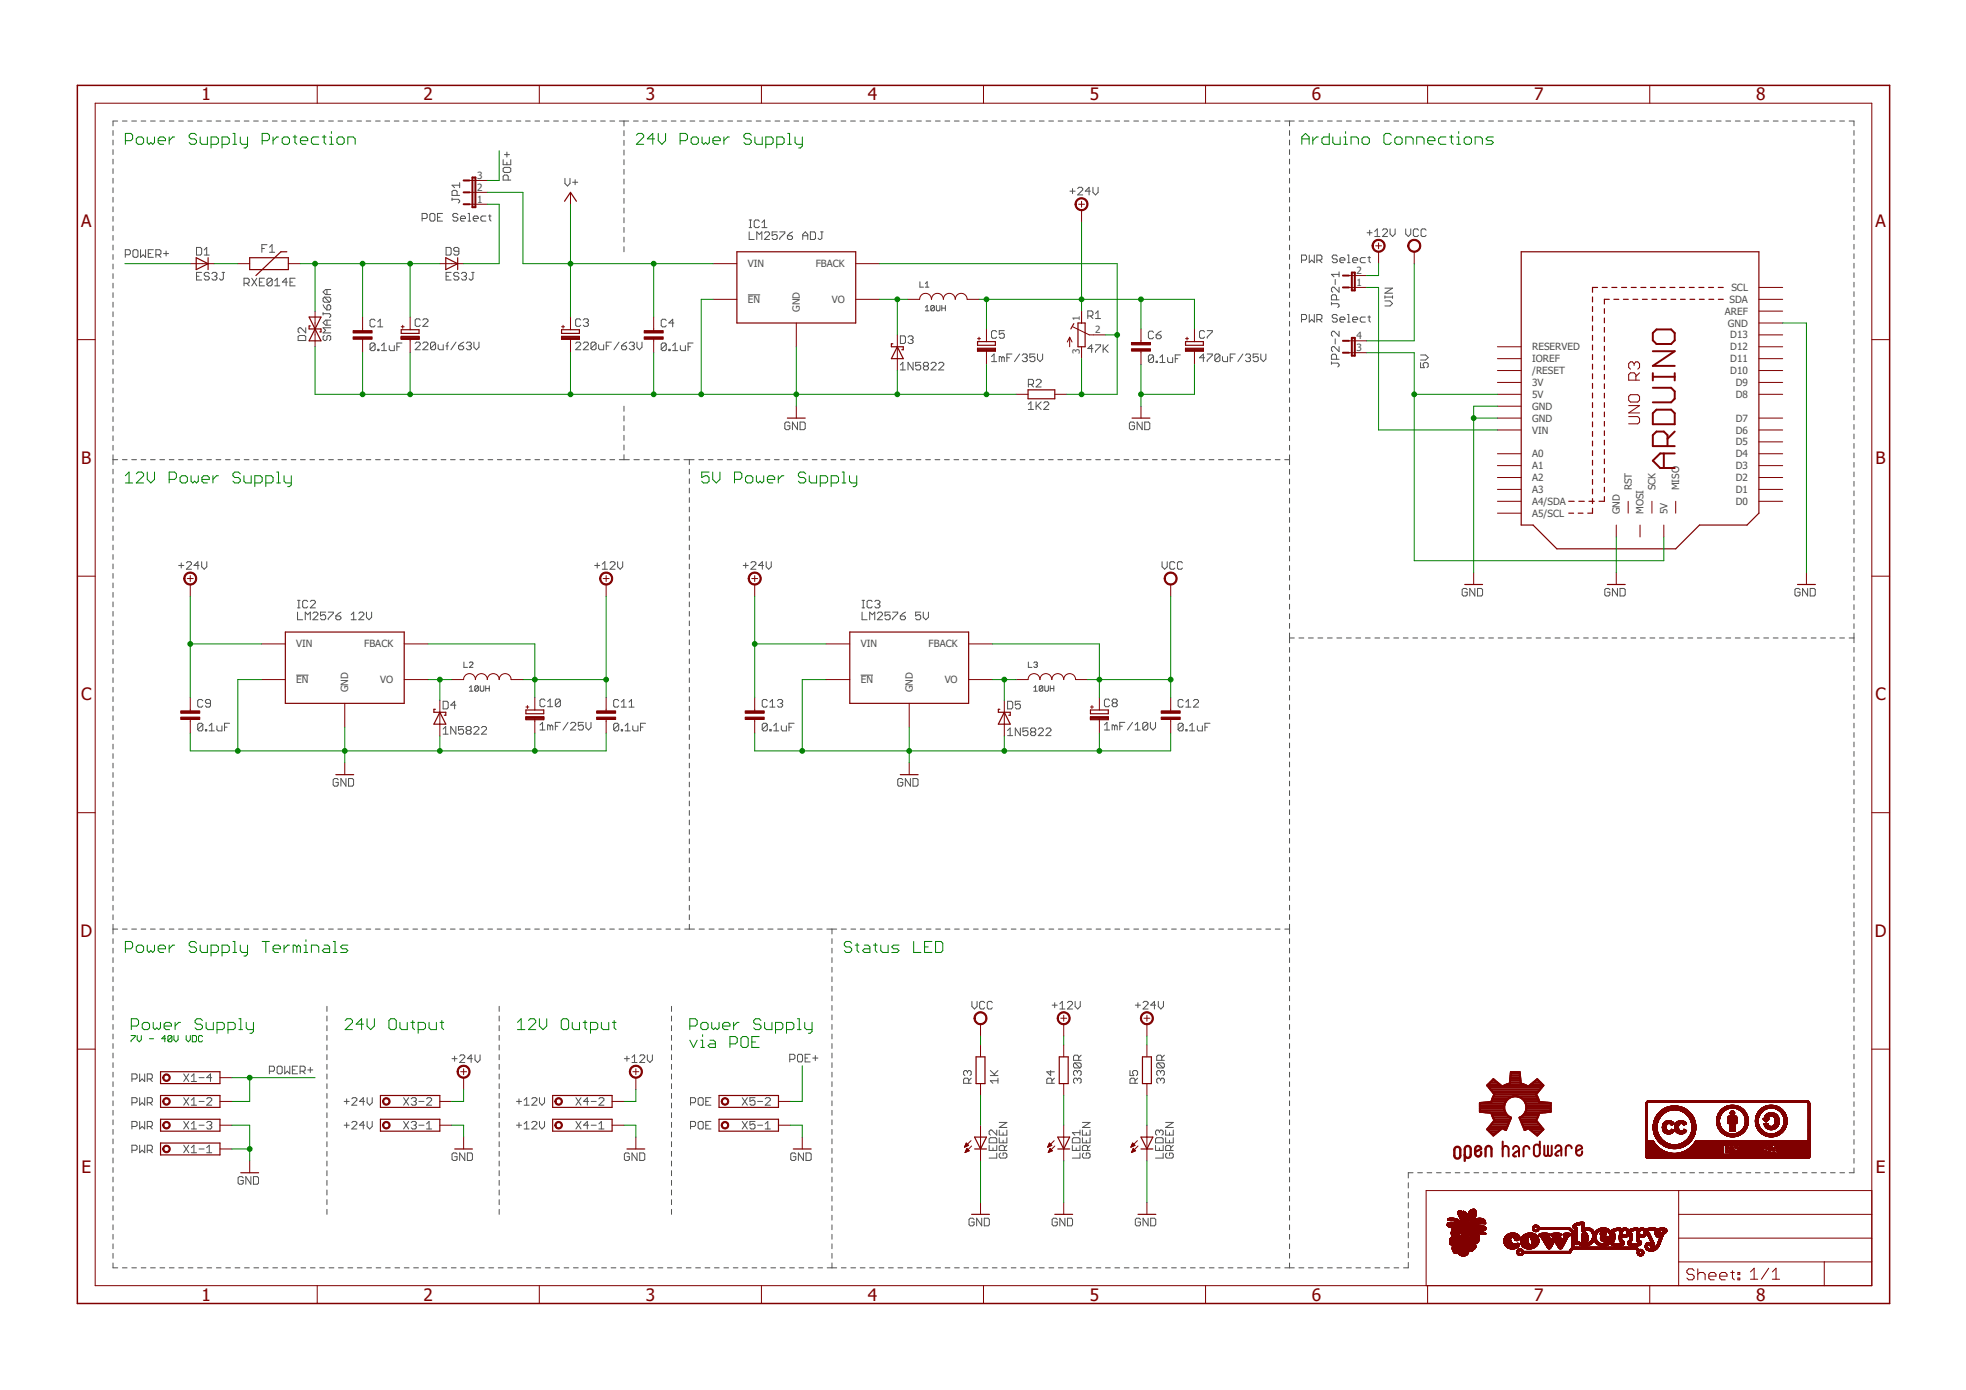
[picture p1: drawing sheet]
<svg xmlns="http://www.w3.org/2000/svg" width="420mm" height="297mm" viewBox="0 0 420 297" stroke-linecap="round" stroke-linejoin="round" font-family="sans-serif">
<defs><g id="words">
<g font-size="3.7" fill="#800000">
<text x="43.1" y="21.4">1</text>
<text x="90.5" y="21.4">2</text>
<text x="138" y="21.4">3</text>
<text x="185.5" y="21.4">4</text>
<text x="232.9" y="21.4">5</text>
<text x="280.4" y="21.4">6</text>
<text x="327.8" y="21.4">7</text>
<text x="375.3" y="21.4">8</text>
<text x="17.3" y="48.6">A</text>
<text x="400.8" y="48.6">A</text>
<text x="17.4" y="99.1">B</text>
<text x="400.9" y="99.1">B</text>
<text x="17.3" y="149.7">C</text>
<text x="400.8" y="149.7">C</text>
<text x="17.2" y="200.2">D</text>
<text x="400.7" y="200.2">D</text>
<text x="17.4" y="250.8">E</text>
<text x="400.9" y="250.8">E</text>
<text x="43.1" y="277.9">1</text>
<text x="90.5" y="277.9">2</text>
<text x="138" y="277.9">3</text>
<text x="185.5" y="277.9">4</text>
<text x="232.9" y="277.9">5</text>
<text x="280.4" y="277.9">6</text>
<text x="327.8" y="277.9">7</text>
<text x="375.3" y="277.9">8</text>
</g>
<g font-size="2.1" fill="#505050">
<text x="102" y="40.7">2</text>
<text x="102" y="38.2">3</text>
<text x="102" y="43.3">1</text>
<text x="159.8" y="57.1">VIN</text>
<text x="174.3" y="57.1">FBACK</text>
<text x="289.9" y="58.5">2</text>
<text x="159.8" y="64.7">EN</text>
<text x="177.8" y="64.7">VO</text>
<text x="289.9" y="61.1">1</text>
<text x="369.6" y="64.7">SDA</text>
<text x="370" y="62.2">SCL</text>
<text x="170.9" y="66.7" transform="rotate(-90 170.9 66.7)">GND</text>
<text x="230.8" y="68.7" transform="rotate(-90 230.8 68.7)">1</text>
<text x="234" y="71.2">2</text>
<text x="368.6" y="67.3">AREF</text>
<text x="369.3" y="69.8">GND</text>
<text x="230.8" y="75.6" transform="rotate(-90 230.8 75.6)">3</text>
<text x="289.9" y="75">3</text>
<text x="289.9" y="72.5">4</text>
<text x="327.4" y="77.4">IOREF</text>
<text x="327.4" y="74.9">RESERVED</text>
<text x="369.8" y="77.4">D11</text>
<text x="369.8" y="74.9">D12</text>
<text x="369.8" y="72.3">D13</text>
<text x="327.4" y="82.5">3V</text>
<text x="327.4" y="80">/RESET</text>
<text x="369.8" y="80">D10</text>
<text x="370.9" y="82.5">D9</text>
<text x="327.4" y="87.6">GND</text>
<text x="327.4" y="85">5V</text>
<text x="370.9" y="85">D8</text>
<text x="327.4" y="92.7">VIN</text>
<text x="327.4" y="90.1">GND</text>
<text x="370.9" y="95.2">D5</text>
<text x="370.9" y="92.7">D6</text>
<text x="370.9" y="90.1">D7</text>
<text x="327.4" y="100.3">A1</text>
<text x="327.4" y="97.7">A0</text>
<text x="370.9" y="100.3">D3</text>
<text x="370.9" y="97.7">D4</text>
<text x="327.4" y="107.9">A4/SDA</text>
<text x="327.4" y="105.4">A3</text>
<text x="327.4" y="102.8">A2</text>
<text x="348.7" y="104.8" transform="rotate(-90 348.7 104.8)">RST</text>
<text x="353.8" y="104.8" transform="rotate(-90 353.8 104.8)">SCK</text>
<text x="358.9" y="104.8" transform="rotate(-90 358.9 104.8)">MISO</text>
<text x="370.9" y="107.9">D0</text>
<text x="370.9" y="105.4">D1</text>
<text x="370.9" y="102.8">D2</text>
<text x="327.4" y="110.4">A5/SCL</text>
<text x="346.2" y="109.9" transform="rotate(-90 346.2 109.9)">GND</text>
<text x="351.3" y="109.9" transform="rotate(-90 351.3 109.9)">MOSI</text>
<text x="356.3" y="109.9" transform="rotate(-90 356.3 109.9)">5V</text>
<text x="63.3" y="138.4">VIN</text>
<text x="77.8" y="138.4">FBACK</text>
<text x="183.9" y="138.4">VIN</text>
<text x="198.4" y="138.4">FBACK</text>
<text x="63.3" y="146">EN</text>
<text x="74.4" y="148" transform="rotate(-90 74.4 148)">GND</text>
<text x="81.3" y="146">VO</text>
<text x="183.9" y="146">EN</text>
<text x="195.1" y="148" transform="rotate(-90 195.1 148)">GND</text>
<text x="201.9" y="146">VO</text>
</g>
</g></defs>
<g fill="none" stroke="#505050" stroke-width=".21">
<path d="M24.2 27.9v1M24.2 29.9v1.1M24.2 32v1M24.2 34v1.1M24.2 36v1.1M24.2 38.1v1M25.1 25.9h-.9v1M26.2 25.9h1M28.2 25.9h1M30.2 25.9h1M32.2 25.9h1M34.2 25.9h1"/>
<path d="M36.2 25.9h1M38.2 25.9h1M40.2 25.9h1M42.2 25.9h1M44.2 25.9h1M46.2 25.9h1M48.2 25.9h1M50.2 25.9h1M52.2 25.9h1M54.2 25.9h1M56.2 25.9h1M58.2 25.9h1"/>
<path d="M60.2 25.9h1M62.2 25.9h1M64.2 25.9h1M66.2 25.9h1M68.2 25.9h1M70.2 25.9h1M72.2 25.9h1M74.3 25.9h.9M76.2 25.9h1.1M78.3 25.9h.9M80.3 25.9h1M82.3 25.9h1"/>
<path d="M84.3 25.9h1M86.3 25.9h1M88.3 25.9h1M90.3 25.9h1M92.3 25.9h1M94.3 25.9h1M96.3 25.9h1M98.2 39v1.1M98.2 39.6h-1.6l.6 .5M98.3 25.9h1M100.3 25.9h1M102.3 25.9h1"/>
<path d="M104.3 25.9h1M106.3 25.9h1M107.5 34.1v1.1h1.7v-1.1M107.5 36l.3-.2h1.1l.3 .2v.6l-.3 .3h-1.1l-.3-.3zM107.8 33h1.1M108.3 25.9h1M108.3 32.5v1.1M108.3 34.7v.5M108.6 38.5v-.8l-.3-.3h-.5l-.3 .3v.8h1.7M110.3 25.9h1M112.3 25.9h1M114.3 25.9h1"/>
<path d="M116.3 25.9h1M118.3 25.9h1M120.3 25.9h1M120.7 38.1v1.1l.6 .6 .5-.6v-1.1M122.3 25.9h1M122.4 38.9h1.1M122.9 38.4v1.1M124.3 25.9h1M126.3 25.9h1M128.4 25.9h.9M130.3 25.9h1.1M132.4 25.9h2"/>
<path d="M133.3 25.9v1M133.3 27.9v1.1M133.3 30v1.1M133.3 32.1v1M133.3 34.1v1.1M133.3 36.2v1.1M133.3 38.3v1M135.4 25.9h1M137.4 25.9h1M139.4 25.9h1M141.4 25.9h1.1M143.4 25.9h1.1"/>
<path d="M145.5 25.9h1M147.5 25.9h1M149.5 25.9h1M151.5 25.9h1M153.5 25.9h1M155.6 25.9h1M157.6 25.9h1M159.6 25.9h1M161.6 25.9h1M163.6 25.9h1M165.6 25.9h1M167.6 25.9h1.1"/>
<path d="M169.7 25.9h1M171.7 25.9h1M173.7 25.9h1M175.7 25.9h1M177.7 25.9h1.1M179.7 25.9h1.1M181.8 25.9h1M183.8 25.9h1M185.8 25.9h1M187.8 25.9h1M189.8 25.9h1.1M191.9 25.9h1"/>
<path d="M193.9 25.9h1M195.9 25.9h1M197.9 25.9h1M199.9 25.9h1M202 25.9h1M204 25.9h1M206 25.9h1M208 25.9h1M210 25.9h1M212 25.9h1M214 25.9h1.1M216.1 25.9h1"/>
<path d="M218.1 25.9h1M220.1 25.9h1M222.1 25.9h1M224.1 25.9h1M226.1 25.9h1.1M228.2 25.9h1M230.2 25.9h1M232.2 25.9h1M234.2 25.9h1M236.2 25.9h1.1M238.3 25.9h1M240.3 25.9h1"/>
<path d="M242.3 25.9h1M244.3 25.9h1M246.3 25.9h1M248.3 25.9h1.1M250.4 25.9h1M252.4 25.9h1M254.4 25.9h1M256.4 25.9h1M258.4 25.9h1M260.4 25.9h1.1M262.5 25.9h1M264.5 25.9h1"/>
<path d="M266.5 25.9h1M268.5 25.9h1M270.5 25.9h1M272.5 25.9h1.1M274.6 25.9h2M275.6 25.9v1M275.6 27.9v1M275.6 29.9v1.1M275.6 32v1M275.6 34v1.1M275.6 36v1.1M275.6 38.1v1"/>
<path d="M277.6 25.9h1M279.6 25.9h1.1M281.7 25.9h1M283.7 25.9h1M285.7 25.9h1M287.7 25.9h1.1M289.8 25.9h1M291.8 25.9h1M293.8 25.9h1.1M295.8 25.9h1.1M297.9 25.9h1M299.9 25.9h1"/>
<path d="M301.9 25.9h1.1M304 25.9h1M306 25.9h1M308 25.9h1M310 25.9h1.1M312.1 25.9h1M314.1 25.9h1M316.1 25.9h1.1M318.2 25.9h1M320.2 25.9h1M322.2 25.9h1M324.2 25.9h1.1"/>
<path d="M326.3 25.9h1M328.3 25.9h1M330.3 25.9h1M332.3 25.9h1.1M334.4 25.9h1M336.4 25.9h1M338.4 25.9h1M340.4 25.9h1.1M342.5 25.9h1M344.5 25.9h1M346.5 25.9h1.1M348.6 25.9h1"/>
<path d="M350.6 25.9h1M352.6 25.9h1.1M354.6 25.9h1.1M356.7 25.9h1M358.7 25.9h1M360.7 25.9h1.1M362.8 25.9h1M364.8 25.9h1M366.8 25.9h1M368.8 25.9h1.1M370.9 25.9h1M372.9 25.9h1"/>
<path d="M374.9 25.9h1M376.9 25.9h1.1M379 25.9h1M381 25.9h1M383 25.9h1M385 25.9h1.1M387.1 25.9h1M389.1 25.9h1M391.1 25.9h1.1M393.2 25.9h1M395.2 25.9h1v1M396.2 27.9v1"/>
<path d="M396.2 29.9v1M396.2 31.9v1.1M396.2 34v1M396.2 36v1M396.2 38v1.1M24.2 40.1v1.1M24.2 42.2v1M24.2 44.2v1.1M24.2 46.2v1.1M24.2 48.3v1M24.2 50.3v1.1M24.2 52.4v1"/>
<path d="M24.2 54.4v1M24.2 56.4v1.1M24.2 58.5v1M26.8 54.4h.8l.3-.2v-.6l-.3-.2h-.8v1.6M28.4 53.6l.3-.2h.5l.3 .2v1.1l-.3 .3h-.5l-.3-.3zM30 53.4v1.6l.6-.6 .5 .6v-1.6M31.7 54.2h.5M32.8 53.4h-1.1v1.6h1.1M33.3 54.4h.8l.3-.2v-.6l-.3-.2h-.8v1.6M33.8 54.4l.6 .6M34.9 54.2h1.1M35.5 53.6v1.1"/>
<path d="M42 52.9h.8l.3 .2v1.1l-.3 .3h-.8zM42 59h.5M43.1 58.2h-1.1v1.6h1.1M43.6 53.4l.6-.5v1.6M43.6 54.5h1.1M44.7 58.5l-.3-.3h-.5l-.3 .3v.3l.3 .2h.5l.3 .3v.3l-.3 .2h-.5l-.3-.2M45.3 58.5l.3-.3h.5l.3 .3v.3l-.3 .2M45.8 59h.3M46.1 59l.3 .3v.3l-.3 .2h-.5l-.3-.2M47.5 58.2h.5M47.7 58.2v1.4l-.2 .2h-.3l-.3-.2M53.8 59.5l1.1 1.6"/>
<path d="M54.9 59.5l-1.1 1.6M56 53.1h.5M56.5 59.5h-1.1v1.6h1.1M57.1 52.3h-1.1v1.6M57.6 52.8l.5-.5v1.6M57.6 53.9h1.1M58.2 59.7l-.3-.2h-.6l-.2 .2v1.1M58.2 59.7v1.1l-.3 .3h-.6l-.2-.3M58.2 59.7l-1.1 1.1M63.1 59.5h-1.1v1.6h1.1M90.2 46.7h.8l.3-.3v-.5l-.3-.3h-.8v1.6M92.1 45.6h.6l.2 .3v1.1l-.2 .2h-.6l-.2-.2v-1.1z"/>
<path d="M93.5 46.4h.5M94.6 45.6h-1.1v1.6h1.1M95.3 59h.6M95.3 52.9h.9l.2 .2v1.1l-.2 .3h-.9zM96.4 58.2h-1.1v1.6h1.1M96.6 42.3v.6M96.6 42.6h1.4l.2 .3v.2l-.2 .3M97.7 41.8v-.9l-.3-.2h-.5l-.3 .2v.9h1.6M97.9 45.9l-.3-.3h-.6l-.2 .3v.3l.2 .2h.6l.3 .3v.3l-.3 .2h-.6l-.2-.2M98.1 58.5l-.3-.3h-.6l-.2 .3v.3l.2 .2h.6l.3 .3v.3l-.3 .2h-.6l-.2-.2M98.1 53.7h-.9l-.2-.3v-.3l.2-.2h.6l.3 .2v1.1l-.3 .3h-.6l-.2-.3M98.4 46.7h1.1v-.3l-.3-.2h-.5l-.3 .2v.6l.3 .2h.5"/>
<path d="M98.6 58.5l.3-.3h.5l.3 .3v.3l-.3 .2M99.1 59h.3M99.4 59l.3 .3v.3l-.3 .2h-.5l-.3-.2M100 45.6h.3v1.6M100 47.2h.6M100.8 58.2h.5M101.1 58.2v1.4l-.3 .2h-.3l-.3-.2M101.1 46.7h1.1v-.3l-.3-.2h-.5l-.3 .2v.6l.3 .2h.5M103.8 46.2h-.8l-.2 .2v.6l.2 .2h.8M104.4 46.2h.5M104.7 45.9v1.1l.2 .2M133.3 40.3v1.1"/>
<path d="M133.3 42.4v1.1M133.3 44.5v1M133.3 46.5v1.1M133.3 48.6v1.1M133.3 50.7v1M133.3 52.7v1.1M160.1 49.6v1.6h1.1M160.1 48.6h.5M160.1 47h.5M160.4 47v1.6M161.7 51.2v-1.6l.6 .5 .5-.5v1.6M162.3 47.3l-.3-.3h-.5l-.3 .3v1.1l.3 .2h.5l.3-.2"/>
<path d="M162.8 48.6h1.1M162.8 47.6l.6-.6v1.6M163.4 49.8l.2-.2h.6l.3 .2v.3l-1.1 1.1h1.1M166.1 49.6h-1.1v.8l.5-.3h.3l.3 .3v.5l-.3 .3h-.5l-.3-.3M166.6 49.6h1.1v.2l-1.1 1.1v.3M168.3 50.4h.8l.3 .2v.3l-.3 .3h-.5l-.3-.3zM169.4 49.6l-.6 .2-.5 .6M171.6 50.4h1M171.6 51.2v-1.1l.5-.5 .5 .5v1.1M173.2 49.6h.8l.3 .2v1.1l-.3 .3h-.8zM175.4 49.6h.5M175.6 49.6v1.3l-.2 .3h-.3l-.3-.3"/>
<path d="M228.7 40.9h1.1M229.2 40.3v1.1M230.3 40.3l.3-.3h.5l.3 .3v.3l-1.1 1.1h1.1M233 40.9h-1.1l.8-.9v1.7M233.6 40v1.1l.5 .6 .6-.6v-1.1M275.6 40.1v1.1M275.6 42.2v1M275.6 44.2v1.1M275.6 46.2v1.1M275.6 48.3v1M275.6 50.3v1.1M275.6 52.4v1"/>
<path d="M275.6 54.4v1M275.6 56.4v1.1M275.6 58.5v1M278.2 55.6h.8l.2-.3v-.5l-.2-.3h-.8v1.6M279.8 54.5v1.6l.5-.5 .6 .5v-1.6M281.4 55.6h.8l.3-.3v-.5l-.3-.3h-.8v1.6M282 55.6l.5 .5M285.3 59.7v1.1M285.8 54.8l-.3-.3h-.5l-.3 .3v.3l.3 .2h.5l.3 .3v.3l-.3 .2h-.5l-.3-.2M286.2 58.1v1.1M286.2 58.6h-1.7l.6 .6M286.3 55.6h1.1v-.3l-.3-.2h-.5l-.3 .2v.6l.3 .2h.5"/>
<path d="M288 54.5h.2v1.6M288 56.1h.5M289.1 55.6h1.1v-.3l-.3-.2h-.6l-.2 .2v.6l.2 .2h.6M291.8 55.1h-.8l-.3 .2v.6l.3 .2h.8M292.2 49.7h1M292.3 55.1h.6M292.6 54.8v1.1l.3 .2M292.7 49.2v1.1M293.8 49.5l.5-.6v1.6M293.8 50.5h1.1M295.4 49.2l.3-.3h.5l.3 .3v.3l-1.1 1h1.1M297.1 48.9v1.1l.5 .5 .6-.5v-1.1"/>
<path d="M300.4 48.9v1.1l.6 .5 .5-.5v-1.1M303.1 49.2l-.2-.3h-.6l-.3 .3v1.1l.3 .2h.6l.2-.2M304.8 49.2l-.3-.3h-.5l-.3 .3v1.1l.3 .2h.5l.3-.2M396.2 40v1.1M396.2 42.1v1M396.2 44.1v1M396.2 46.1v1.1M396.2 48.2v1M396.2 50.2v1M396.2 52.2v1M396.2 54.2v1.1M396.2 56.3v1"/>
<path d="M396.2 58.3v1M24.2 60.5v1.1M24.2 62.5v1.1M24.2 64.6v1M24.2 66.6v1.1M24.2 68.7v1M24.2 70.7v1M24.2 72.7v1.1M24.2 74.8v1M24.2 76.8v1.1M24.2 78.9v1M52.2 60.5h.8l.3-.2v-.6l-.3-.2h-.8v1.6"/>
<path d="M52.7 60.5l.6 .6M55.4 60.3h.6M58.7 61.1h1.1M58.7 60l.5-.5v1.6M61.4 60.3h-1.1l.9-.8v1.6M62 60.3h.5M63.7 71.9l.3-.2h1.1l.2 .2v.9h-1.6zM65.3 70v1.1l-1-1.1h-.3l-.3 .3v.6l.3 .2M69 66.8v.5M69 67h1.4l.3 .3v.3l-.3 .3M69 65.1l.3 .6 .6 .5M69.3 71.7l-.3 .2v.6l.3 .3h.3l.3-.3v-.6l.2-.2h.3l.3 .2v.6l-.3 .3"/>
<path d="M69.3 63.5l-.3 .3v.5l.3 .3h1.1M69.3 63.5h1.1l.3 .3v.5l-.3 .3M69.3 63.5l1.1 1.1M69.9 61.9v1M69.9 68.4v1.1M70.1 65.1h.3l.3 .3v.6l-.3 .2h-.5v-.8zM70.7 70h-1.7l.6 .6-.6 .5h1.7M70.7 68.4h-1.1l-.6 .6 .6 .5h1.1M70.7 61.9h-1.1l-.6 .5 .6 .5h1.1M80.2 73.6l-.3-.3h-.5l-.3 .3v1.1M80.2 73.6v1.1l-.3 .2h-.5l-.3-.2M80.2 68.5l-.3-.3h-.5l-.3 .3v1.1l.3 .2h.5l.3-.2"/>
<path d="M80.2 73.6l-1.1 1.1M80.7 74.7h.3v.2h-.3zM80.7 69.8h1.1M80.7 68.8l.6-.6v1.6M81.5 74.9h1.1M81.5 73.9l.6-.6v1.6M83.2 73.9v.8l.2 .2h.9v-1M84.8 74.1h.6M85.9 73.3h-1.1v1.6M88.7 73.4l.3-.3h.6l.2 .3v.3l-1.1 1h1.1M89.8 68.4l-.2-.3h-.6l-.3 .3v1.1l.3 .2h.6l.2-.2M90.4 73.4l.2-.3h.6l.3 .3v.3l-1.1 1h1.1"/>
<path d="M90.4 68.4l.2-.3h.6l.3 .3v.3l-1.1 1h1.1M93.1 73.4v1.1l-.3 .2h-.5l-.3-.2M93.1 73.4l-.3-.3h-.5l-.3 .3v1.1M93.1 73.4l-1.1 1.1M93.6 73.7v.8l.3 .2h.8v-1M95.3 73.9h.5M95.8 73.1l-.3 .3v1.3M97.5 73.1l-1.1 1.6M98 73.9h.8l.3 .3v.3l-.3 .2h-.5l-.3-.2zM99.1 73.1l-1.1 .8M99.7 73.4l.2-.3h.6l.2 .3v.3l-.2 .2M100.2 73.9h.3"/>
<path d="M100.5 73.9l.2 .3v.3l-.2 .2h-.6l-.2-.2M101.3 73.1v1.1l.5 .5 .6-.5v-1.1M123 73.4l.3-.3h.5l.3 .3v.3l-1.1 1h1.1M124.1 68.4l-.3-.3h-.5l-.3 .3v1.1l.3 .2h.5l.3-.2M124.7 73.4l.2-.3h.6l.3 .3v.3l-1.1 1h1.1M124.7 68.4l.2-.3h.6l.3 .3v.3l-.3 .2M125.2 68.9h.3M125.5 68.9l.3 .3v.3l-.3 .2h-.6l-.2-.2M127.4 73.4l-.3-.3h-.5l-.3 .3v1.1M127.4 73.4v1.1l-.3 .2h-.5l-.3-.2M127.4 73.4l-1.1 1.1M127.9 73.7v.8l.3 .2h.8v-1"/>
<path d="M129.6 73.9h.5M130.7 73.1h-1.1v1.6M132.3 73.1l-1.1 1.6M132.8 73.9h.8l.3 .3v.3l-.3 .2h-.5l-.3-.2zM133.9 73.1l-1.1 .8M134.5 73.4l.2-.3h.6l.3 .3v.3l-.3 .2M135 73.9h.3M135.3 73.9l.3 .3v.3l-.3 .2h-.6l-.2-.2M136.1 73.1v1.1l.6 .5 .5-.5v-1.1M142.4 68.5l-.3-.3h-.5l-.3 .3v1.1l.3 .2h.5l.3-.2M142.4 73.6l-.3-.3h-.5l-.3 .3v1.1M142.4 73.6v1.1l-.3 .2h-.5l-.3-.2"/>
<path d="M142.4 73.6l-1.1 1.1M142.9 74.7h.3v.2h-.3zM143.8 74.9h1M143.8 73.9l.5-.6v1.6M144 69h-1.1l.9-.8v1.6M145.4 73.9v.8l.3 .2h.8v-1M147 74.1h.6M148.1 73.3h-1.1v1.6M159.8 63h2.7M192.4 78l.6-.6v1.7M192.4 79.1h1.1M192.4 71.8h.8l.3 .3v1l-.3 .3h-.8z"/>
<path d="M194.1 72.1l.2-.3h.6l.2 .3v.2l-.2 .3M194.6 72.6h.3M194.9 72.6l.2 .3v.2l-.2 .3h-.6l-.2-.3M195.1 77.4v1.7l-1-1.7v1.7M196.6 60.2v1.2h.8M196.8 77.4h-1.1v.8l.5-.2h.3l.3 .2v.6l-.3 .3h-.5l-.3-.3M197.6 78.2l-.3 .3v.3l.3 .3h.5l.3-.3v-.3l-.3-.3M197.6 78.2l-.3-.2v-.3l.3-.3h.5l.3 .3v.3l-.3 .2M197.6 78.2h.5M197.8 65.7l.3-.4v1.1M197.8 60.6l.3-.4v1.2M197.8 66.4h.7"/>
<path d="M197.8 61.4h.7M199 77.7l.2-.3h.6l.2 .3v.3l-1 1.1h1M199.7 65.5v.7l-.2 .2h-.4l-.2-.2M199.7 65.5l-.2-.2h-.4l-.2 .2v.7M199.7 65.5l-.8 .7M200.1 65.3v.9l.2 .2h.4l.2-.2v-.9M200.6 77.7l.3-.3h.5l.3 .3v.3l-1.1 1.1h1.1M201.3 65.3v1.1M201.3 65.8h.7M202 65.3v1.1M211.9 76.2l.5-.6v1.7M211.9 77.3h1.1"/>
<path d="M213 70.9l-.3-.2h-.5l-.3 .2v1.1l.3 .3h.5l.3-.3M214.1 76.5l-.3-.3h-.2v1.1M214.1 76.5v.8M214.1 76.5l.3-.3 .2 .3v.8M214.6 70.7h-1v.8l.5-.3h.3l.2 .3v.5l-.2 .3h-.6l-.2-.3M215.2 76.5h.5M216.3 75.6h-1.1v1.7M217.9 75.6l-1.1 1.7M218.5 75.9l.2-.3h.6l.2 .3v.3l-.2 .3M219 76.5h.3M219.3 76.5l.2 .2v.3l-.2 .3h-.6l-.2-.3M221.2 75.6h-1.1v.9l.5-.3h.3l.3 .3v.5l-.3 .3h-.5l-.3-.3"/>
<path d="M221.7 75.6v1.1l.6 .6 .5-.6v-1.1M232.5 67.5h.8l.3-.3v-.5l-.3-.3h-.8v1.7M233 67.5l.6 .6M233.6 74.5h-1.1l.8-.8v1.6M234.1 67l.6-.6v1.7M234.1 73.7h1.1v.3l-1.1 1v.3M234.1 68.1h1.1M235.8 73.7v1.6M236 74.5l.8 .8M236.8 73.7l-1 1.1M246.5 71l-.2-.2h-.6l-.3 .2v1.1l.3 .3h.6l.2-.3M246.5 76.1l-.2-.3h-.6l-.3 .3v1.1"/>
<path d="M246.5 76.1v1.1l-.2 .3h-.6l-.3-.3M246.5 76.1l-1.1 1.1M247.1 77.2h.2v.3h-.2zM247.1 71.6h.8l.3 .2v.3l-.3 .3h-.6l-.2-.3zM247.9 77.5h1.1M247.9 76.4l.5-.6v1.7M248.2 70.8l-.6 .2-.5 .6M249.5 76.4v.8l.3 .3h.8v-1.1M251.2 76.6h.5M252.2 75.8h-1v1.7M257.4 76.5h-1.1l.9-.9v1.7M257.4 70.9l-.2-.2h-.6l-.3 .2v1.1l.3 .3h.6l.2-.3"/>
<path d="M258 75.6h1.1v.3l-1.1 1.1v.3M258 70.7h1.1v.2l-1.1 1.1v.3M260.7 75.9v1.1l-.3 .3h-.5l-.3-.3M260.7 75.9l-.3-.3h-.5l-.3 .3v1.1M260.7 75.9l-1.1 1.1M261.3 76.2v.8l.2 .3h.8v-1.1M262.9 76.5h.5M264 75.6h-1.1v1.7M265.6 75.6l-1.1 1.7M266.2 75.9l.2-.3h.6l.3 .3v.3l-.3 .3M266.7 76.5h.3M267 76.5l.3 .2v.3l-.3 .3h-.6l-.2-.3"/>
<path d="M268.9 75.6h-1.1v.9l.8-.3 .3 .3v.5l-.3 .3h-.5l-.3-.3M269.5 75.6v1.1l.5 .6 .5-.6v-1.1M275.6 60.5v1.1M275.6 62.5v1.1M275.6 64.6v1M275.6 66.6v1.1M275.6 68.7v1M275.6 70.7v1M275.6 72.7v1.1M275.6 74.8v1M275.6 76.8v1.1M275.6 78.9v1"/>
<path d="M278.2 68.3h.8l.2-.3v-.5l-.2-.3h-.8v1.6M279.8 67.2v1.6l.5-.5 .6 .5v-1.6M281.4 68.3h.8l.3-.3v-.5l-.3-.3h-.8v1.6M282 68.3l.5 .5M284.5 64.9h1.4l.3 .3v.2l-.3 .3M284.5 77.6h1.4l.3 .3v.2l-.3 .3M284.5 64.6v.6M284.5 77.3v.6M285.3 72.4v1.1M285.6 64.1v-.8l-.3-.3h-.5l-.3 .3v.8h1.7M285.6 76.8v-.8l-.3-.3h-.5l-.3 .3v.8h1.7M285.8 67.5l-.3-.3h-.5l-.3 .3v.3l.3 .2h.5l.3 .3v.3l-.3 .2h-.5l-.3-.2"/>
<path d="M286.2 61.4v1l-1.1-1h-.3l-.3 .2v.6l.3 .2M286.2 70.8v1.1l-1.1-1.1h-.3l-.3 .3v.5l.3 .3M286.2 74.1v1l-1.1-1h-.3l-.3 .2v.6l.3 .2M286.3 68.3h1.1v-.3l-.3-.2h-.5l-.3 .2v.6l.3 .2h.5M288 67.2h.2v1.6M288 68.8h.5M289.1 68.3h1.1v-.3l-.3-.2h-.6l-.2 .2v.6l.2 .2h.6M291.8 67.8h-.8l-.3 .2v.6l.3 .2h.8M292.3 67.8h.6M292.6 67.5v1.1l.3 .2M296 64.3h1.1l.5 .6-.5 .5h-1.1M296 63.5h1.6"/>
<path d="M296 63.2v.6M296 61.6h1.6l-1.6 1.1h1.6M297.6 63.2v.6M303.6 77.5v1.1h.8l-.3-.8 .3-.3h.5l.3 .3v.5l-.3 .3M303.6 75.9h1.1l.5 .5-.5 .5h-1.1M396.2 60.3v1M396.2 62.3v1.1M396.2 64.4v1M396.2 66.4v1M396.2 68.4v1M396.2 70.4v1.1M396.2 72.5v1"/>
<path d="M396.2 74.5v1M396.2 76.5v1.1M396.2 78.5v1.1M24.2 80.9v1M24.2 82.9v1.1M24.2 85v1M24.2 87v1.1M24.2 89v1.1M24.2 91.1v1M24.2 93.1v1.1M24.2 95.2v1M24.2 97.2v2.1"/>
<path d="M24.2 98.2h.9M26.2 98.2h1M28.2 98.2h1M30.2 98.2h1M32.2 98.2h1M34.2 98.2h1M36.2 98.2h1M38.2 98.2h1M40.2 98.2h1M42.2 98.2h1M44.2 98.2h1M46.2 98.2h1"/>
<path d="M48.2 98.2h1M50.2 98.2h1M52.2 98.2h1M54.2 98.2h1M56.2 98.2h1M58.2 98.2h1M60.2 98.2h1M62.2 98.2h1M64.2 98.2h1M66.2 98.2h1M68.2 98.2h1M70.2 98.2h1"/>
<path d="M72.2 98.2h1M74.3 98.2h.9M76.2 98.2h1.1M78.3 98.2h.9M80.3 98.2h1M82.3 98.2h1M84.3 98.2h1M86.3 98.2h1M88.3 98.2h1M90.3 98.2h1M92.3 98.2h1M94.3 98.2h1"/>
<path d="M96.3 98.2h1M98.3 98.2h1M100.3 98.2h1M102.3 98.2h1M104.3 98.2h1M106.3 98.2h1M108.3 98.2h1M110.3 98.2h1M112.3 98.2h1M114.3 98.2h1M116.3 98.2h1M118.3 98.2h1"/>
<path d="M120.3 98.2h1M122.3 98.2h1M124.3 98.2h1M126.3 98.2h1M128.4 98.2h.9M130.3 98.2h1.1M132.4 98.2h2.1M133.3 86.8v1.1M133.3 88.9v1.1M133.3 91v1M133.3 93v1.1M133.3 95.1v1.1"/>
<path d="M133.3 97.2v1M135.5 98.2h1.1M137.6 98.2h1.2M139.8 98.2h1.1M141.9 98.2h1.1M144 98.2h1.2M146.2 98.2h2.1M147.3 98.2v1.1M149.4 98.2h1M151.4 98.2h1M153.4 98.2h1M155.4 98.2h1"/>
<path d="M157.4 98.2h1M159.4 98.2h1.1M161.5 98.2h1M163.5 98.2h1M165.5 98.2h1M167.5 98.2h1.1M168.8 90.5l-.3-.3h-.5l-.3 .3v1l.3 .3h.5l.3-.3v-.5h-.5M169.5 98.2h1.1M170.4 90.2v1.6l-1-1.6v1.6M171 90.2h.8l.3 .3v1l-.3 .3h-.8zM171.6 98.2h1M173.6 98.2h1"/>
<path d="M175.6 98.2h1M177.6 98.2h1M179.6 98.2h1.1M181.7 98.2h1M183.7 98.2h1M185.7 98.2h1M187.7 98.2h1M189.7 98.2h1.1M191.7 98.2h1.1M193.8 98.2h1M195.8 98.2h1M197.8 98.2h1"/>
<path d="M199.8 98.2h1.1M201.8 98.2h1.1M203.9 98.2h1M205.9 98.2h1M207.9 98.2h1M209.9 98.2h1M211.9 98.2h1.1M214 98.2h1M216 98.2h1M218 98.2h1M219.8 86.4l.5-.5v1.6M219.8 87.5h1.1"/>
<path d="M219.8 82.1h.8l.3-.2v-.6l-.3-.2h-.8v1.6M220 98.2h1M220.3 82.1l.6 .6M221.4 85.9v1.6M221.4 81.3l.3-.2h.5l.3 .2v.3l-1.1 1.1h1.1M221.7 86.7l.8 .8M222.1 98.2h1M222.5 85.9l-1.1 1.1M223.1 86.1l.2-.2h.6l.2 .2v.3l-1 1.1h1M224.1 98.2h1M226.1 98.2h1M228.1 98.2h1"/>
<path d="M230.1 98.2h1M232.2 98.2h1M234.2 98.2h1M236.2 98.2h1M238.2 98.2h1M240.2 98.2h1M242.3 98.2h1M242.5 90.5l-.3-.3h-.6l-.2 .3v1l.2 .3h.6l.3-.3v-.5h-.6M244.1 90.2v1.6l-1.1-1.6v1.6M244.3 98.2h1M244.6 90.2h.8l.3 .3v1l-.3 .3h-.8zM246.3 98.2h1"/>
<path d="M248.3 98.2h1M250.3 98.2h1.1M252.3 98.2h1.1M254.4 98.2h1M256.4 98.2h1M258.4 98.2h1M260.4 98.2h1.1M262.4 98.2h1.1M264.5 98.2h1M266.5 98.2h1M268.5 98.2h1M270.5 98.2h1"/>
<path d="M272.5 98.2h1.1M274.6 98.2h1M275.6 80.9v1M275.6 82.9v1.1M275.6 85v1M275.6 87v1.1M275.6 89v1.1M275.6 91.1v1M275.6 93.1v1.1M275.6 95.2v1M275.6 97.2v2.1M396.2 80.6v1"/>
<path d="M396.2 82.6v1M396.2 84.6v1.1M396.2 86.7v1M396.2 88.7v1M396.2 90.7v1M396.2 92.8v1M396.2 94.8v1M396.2 96.8v1M396.2 98.8v1M24.2 100.3v1M24.2 102.3v1M24.2 104.3v1"/>
<path d="M24.2 106.3v1.1M24.2 108.4v1M24.2 110.4v1M24.2 112.4v1.1M24.2 114.4v1.1M24.2 116.5v1M24.2 118.5v1M147.3 100.3v1M147.3 102.3v1M147.3 104.3v1M147.3 106.3v1.1M147.3 108.4v1"/>
<path d="M147.3 110.4v1M147.3 112.4v1.1M147.3 114.4v1.1M147.3 116.5v1M147.3 118.5v1M275.6 100.3v1M275.6 102.4v1M275.6 104.4v1.1M275.6 106.5v1M275.6 108.5v1.1M275.6 110.6v1M275.6 112.6v1.1"/>
<path d="M275.6 114.7v1.1M275.6 116.8v1M275.6 118.8v1.1M396.2 100.9v1M396.2 102.9v1M396.2 104.9v1M396.2 106.9v1M396.2 109v1M396.2 111v1M396.2 113v1M396.2 115v1.1M396.2 117.1v1"/>
<path d="M396.2 119.1v1M24.2 120.5v1.1M24.2 122.6v1M24.2 124.6v1M24.2 126.6v1M24.2 128.6v1.1M24.2 130.7v1M24.2 132.7v1M24.2 134.7v1M24.2 136.7v1.1M24.2 138.8v1M38.2 120.8h1.1"/>
<path d="M38.7 120.3v1.1M39.8 120.3l.3-.3h.5l.3 .3v.3l-1.1 1h1.1M42.5 120.8h-1l.8-.8v1.6M43.1 120v1.1l.5 .5 .6-.5v-1.1M63.6 130.8v1.6h1.1M63.6 129.9h.5M63.6 128.3h.5M63.9 128.3v1.6M65.2 132.4v-1.6l.6 .6 .5-.6v1.6M65.8 128.5l-.3-.2h-.5l-.3 .2v1.1l.3 .3h.5l.3-.3M66.3 128.5l.3-.2h.5l.3 .2v.3l-1.1 1.1h1.1M66.9 131.1l.2-.3h.6l.2 .3v.3l-1 1h1"/>
<path d="M69.6 130.8h-1.1v.8l.5-.2h.3l.3 .2v.6l-.3 .2h-.5l-.3-.2M70.1 130.8h1.1v.3l-1.1 1.1v.2M71.8 131.6h.8l.3 .3v.3l-.3 .2h-.5l-.3-.2zM72.9 130.8l-1.1 .8M75.1 132.4h1M75.1 131.4l.5-.6v1.6M76.7 131.1l.3-.3h.5l.3 .3v.3l-1.1 1h1.1M78.3 130.8v1.1l.6 .5 .5-.5v-1.1M127.1 120.8h1.1M127.6 120.3v1.1M128.7 120.6l.6-.6v1.6M128.7 121.6h1.1"/>
<path d="M130.4 120.3l.2-.3h.6l.2 .3v.3l-1 1h1M132 120v1.1l.5 .5 .6-.5v-1.1M147.3 120.5v1.1M147.3 122.6v1M147.3 124.6v1M147.3 126.6v1M147.3 128.6v1.1M147.3 130.7v1M147.3 132.7v1M147.3 134.7v1M147.3 136.7v1.1M147.3 138.8v1"/>
<path d="M158.8 120.8h1.1M159.4 120.3v1.1M160.5 120.3l.2-.3h.6l.2 .3v.3l-1 1h1M163.2 120.8h-1.1l.8-.8v1.6M163.7 120v1.1l.6 .5 .5-.5v-1.1M184.2 130.8v1.6h1.1M184.2 129.9h.6M184.2 128.3h.6M184.5 128.3v1.6M185.9 132.4v-1.6l.5 .6 .5-.6v1.6M186.4 128.5l-.3-.2h-.5l-.3 .2v1.1l.3 .3h.5l.3-.3M187 128.5l.2-.2h.6l.2 .2v.3l-.2 .3"/>
<path d="M187.5 131.1l.3-.3h.5l.3 .3v.3l-1.1 1h1.1M187.5 129.1h.3M187.8 129.1l.2 .3v.2l-.2 .3h-.6l-.2-.3M190.2 130.8h-1.1v.8l.6-.2h.2l.3 .2v.6l-.3 .2h-.5l-.3-.2M190.8 130.8h1.1v.3l-1.1 1.1v.2M192.4 131.6h.8l.3 .3v.3l-.3 .2h-.5l-.3-.2zM193.5 130.8l-.5 .3-.6 .5M196.8 130.8h-1.1v.8l.5-.2h.3l.3 .2v.6l-.3 .2h-.5l-.3-.2M197.3 130.8v1.1l.6 .5 .5-.5v-1.1M248.3 120v1.1l.6 .5 .5-.5v-1.1M251.1 120.3l-.3-.3h-.5l-.3 .3v1.1l.3 .2h.5l.3-.2M252.7 120.3l-.3-.3h-.5l-.3 .3v1.1l.3 .2h.5l.3-.2"/>
<path d="M275.6 120.9v1M275.6 122.9v1.1M275.6 125v1M275.6 127v1.1M275.6 129.1v1.1M275.6 131.2v1M275.6 133.2v1.1M275.6 135.3v2.1M275.6 138.4v1M275.6 136.3h1M277.6 136.3h1M279.6 136.3h1.1"/>
<path d="M281.7 136.3h1M283.7 136.3h1M285.7 136.3h1M287.7 136.3h1.1M289.8 136.3h1M291.8 136.3h1M293.8 136.3h1.1M295.8 136.3h1.1M297.9 136.3h1M299.9 136.3h1M301.9 136.3h1.1M304 136.3h1"/>
<path d="M306 136.3h1M308 136.3h1M310 136.3h1.1M312.1 136.3h1M313.6 126l-.3-.2h-.5l-.3 .2v1.1l.3 .3h.5l.3-.3v-.5h-.6M314.1 136.3h1M315.2 125.8v1.6l-1.1-1.6v1.6M315.8 125.8h.8l.2 .2v1.1l-.2 .3h-.8zM316.1 136.3h1.1M318.2 136.3h1M320.2 136.3h1M322.2 136.3h1"/>
<path d="M324.2 136.3h1.1M326.3 136.3h1M328.3 136.3h1M330.3 136.3h1M332.3 136.3h1.1M334.4 136.3h1M336.4 136.3h1M338.4 136.3h1M340.4 136.3h1.1M342.5 136.3h1M344 126l-.2-.2h-.6l-.2 .2v1.1l.2 .3h.6l.2-.3v-.5h-.5M344.5 136.3h1"/>
<path d="M345.7 125.8v1.6l-1.1-1.6v1.6M346.2 125.8h.8l.3 .2v1.1l-.3 .3h-.8zM346.5 136.3h1.1M348.6 136.3h1M350.6 136.3h1M352.6 136.3h1.1M354.6 136.3h1.1M356.7 136.3h1M358.7 136.3h1M360.7 136.3h1.1M362.8 136.3h1M364.8 136.3h1"/>
<path d="M366.8 136.3h1M368.8 136.3h1.1M370.9 136.3h1M372.9 136.3h1M374.9 136.3h1M376.9 136.3h1.1M379 136.3h1M381 136.3h1M383 136.3h1M384.7 126l-.3-.2h-.5l-.3 .2v1.1l.3 .3h.5l.3-.3v-.5h-.6M385 136.3h1.1M386.3 125.8v1.6l-1.1-1.6v1.6"/>
<path d="M386.9 125.8h.8l.2 .2v1.1l-.2 .3h-.8zM387.1 136.3h1M389.1 136.3h1M391.1 136.3h1.1M393.2 136.3h1M395.2 136.3h1M396.2 121.1v1.1M396.2 123.1v1.1M396.2 125.2v1M396.2 127.2v1M396.2 129.2v1.1M396.2 131.3v1"/>
<path d="M396.2 133.3v1M396.2 135.3v2.1M396.2 138.3v1.1M24.2 140.8v1M24.2 142.8v1M24.2 144.8v1.1M24.2 146.9v1M24.2 148.9v1M24.2 150.9v1.1M24.2 153v1M24.2 155v1M24.2 157v1"/>
<path d="M24.2 159v1.1M43.3 154.8l-1.1 1.1M43.3 154.8l-.2-.2h-.6l-.3 .2v1.1M43.3 154.8v1.1l-.2 .3h-.6l-.3-.3M43.3 149.8l-.2-.3h-.6l-.3 .3v1l.3 .3h.6l.2-.3M43.9 155.9h.3v.3h-.3zM44.7 156.2h1.1M44.7 155.1l.6-.5v1.6M45 150.3h-.8l-.3-.3v-.2l.3-.3h.5l.3 .3v1l-.3 .3h-.5l-.3-.3M46.4 155.1v.8l.2 .3h.8v-1.1M48 155.4h.5M49.1 154.6h-1.1v1.6"/>
<path d="M63.3 144.3h2.6M94.7 149.9h.8l.3 .2v1.1l-.3 .3h-.8zM94.7 155.8l.5-.5v1.6M94.7 156.9h1.1M97.4 150.7h-1.1l.9-.8v1.6M97.4 155.3v1.6l-1.1-1.6v1.6M99.1 155.3h-1.1v.8l.8-.3 .3 .3v.5l-.3 .3h-.5l-.3-.3M99.1 141.5v1.1h.8M99.9 156.1l-.3-.3v-.3l.3-.2h.5l.3 .2v.3l-.3 .3M99.9 156.1l-.3 .3v.2l.3 .3h.5l.3-.3v-.2l-.3-.3M99.9 156.1h.5M100.3 146.9l.4-.3v1.1"/>
<path d="M100.3 147.7h.8M100.3 141.7l.2-.2h.4l.2 .2v.2l-.8 .7h.8M101.2 155.5l.3-.2h.6l.2 .2v.3l-1.1 1.1h1.1M102.2 146.7v.8l-.2 .2h-.3l-.2-.2M102.2 146.7l-.2-.1h-.3l-.2 .1v.8M102.2 146.7l-.7 .8M102.6 146.6v.9l.2 .2h.4l.2-.2v-.9M102.9 155.5l.3-.2h.5l.3 .2v.3l-1.1 1.1h1.1M103.8 146.6v1.1M103.8 147.1h.8M104.6 146.6v1.1M115.4 154.9l.6-.5v1.6"/>
<path d="M115.4 156h1.1M116.5 149.7l-.3-.3h-.5l-.3 .3v1l.3 .3h.5l.3-.3M117 149.9l.6-.5v1.6M117 151h1.1M117.6 155.2l-.3-.3h-.3v1.1M117.6 155.2v.8M117.6 155.2l.3-.3 .2 .3v.8M118.7 155.2h.5M119.8 149.7l-.3-.3h-.6l-.2 .3v1M119.8 154.4h-1.1v1.6M119.8 149.7v1l-.3 .3h-.6l-.2-.3M119.8 149.7l-1.1 1"/>
<path d="M121.4 154.4l-1.1 1.6M121.9 154.6l.3-.2h.6l.2 .2v.3l-1.1 1.1h1.1M124.7 154.4h-1.1v.8l.8-.3 .3 .3v.5l-.3 .3h-.5l-.3-.3M125.2 154.4v1.1l.6 .5 .5-.5v-1.1M132.2 149.8l-.2-.3h-.6l-.3 .3v1l.3 .3h.6l.2-.3M132.2 154.8l-.2-.2h-.6l-.3 .2v1.1M132.2 154.8v1.1l-.2 .3h-.6l-.3-.3M132.2 154.8l-1.1 1.1M132.8 155.9h.3v.3h-.3zM132.8 151.1h1.1M132.8 150l.5-.5v1.6M133.6 156.2h1.1"/>
<path d="M133.6 155.1l.6-.5v1.6M134.4 151.1h1.1M134.4 150l.6-.5v1.6M135.2 155.1v.8l.3 .3h.8v-1.1M136.9 155.4h.5M138 154.6h-1.1v1.6M147.3 140.8v1M147.3 142.8v1M147.3 144.8v1.1M147.3 146.9v1M147.3 148.9v1M147.3 150.9v1.1"/>
<path d="M147.3 153v1M147.3 155v1M147.3 157v1M147.3 159v1.1M164 154.8l-.3-.2h-.5l-.3 .2v1.1M164 154.8v1.1l-.3 .3h-.5l-.3-.3M164 149.8l-.3-.3h-.5l-.3 .3v1l.3 .3h.5l.3-.3M164 154.8l-1.1 1.1M164.5 155.9h.3v.3h-.3zM164.5 151.1h1.1M164.5 150l.6-.5v1.6M165.4 156.2h1"/>
<path d="M165.4 155.1l.5-.5v1.6M166.2 149.8l.2-.3h.6l.3 .3v.2l-.3 .3M166.7 150.3h.3M167 155.1v.8l.3 .3h.8v-1.1M167 150.3l.3 .3v.2l-.3 .3h-.6l-.2-.3M168.6 155.4h.6M169.7 154.6h-1.1v1.6M183.9 144.3h2.7M215.3 149.9h.9l.2 .2v1.1l-.2 .3h-.9zM215.3 156.1l.6-.5v1.6M215.3 157.2h1.1M218.1 149.9h-1.1v.8l.8-.3 .3 .3v.5l-.3 .3h-.5l-.3-.3"/>
<path d="M218.1 155.6v1.6l-1.1-1.6v1.6M219.7 155.6h-1.1v.8l.8-.3 .3 .3v.5l-.3 .3h-.5l-.3-.3M219.8 141.5v1.1h.7M220.5 156.4l-.3 .3v.2l.3 .3h.6l.2-.3v-.2l-.2-.3M220.5 156.4l-.3-.3v-.2l.3-.3h.6l.2 .3v.2l-.2 .3M220.5 156.4h.6M220.9 147.7h.8M220.9 146.9l.4-.3v1.1M220.9 141.7l.2-.2h.4l.2 .2-.2 .3M221.3 142h.2M221.5 142l.2 .2-.2 .4h-.4l-.2-.2M221.9 155.9l.3-.3h.5l.3 .3v.2l-1.1 1.1h1.1"/>
<path d="M222.9 146.7v.8l-.2 .2h-.4l-.2-.2M222.9 146.7l-.2-.1h-.4l-.2 .1v.8M222.9 146.7l-.8 .8M223.3 146.6v.9l.2 .2h.4l.1-.2v-.9M223.5 155.9l.3-.3h.5l.3 .3v.2l-1.1 1.1h1.1M224.5 147.1h.7M224.5 146.6v1.1M225.2 146.6v1.1M236 156h1.1M236 154.9l.6-.5v1.6M237.1 149.7l-.2-.3h-.6l-.3 .3v1l.3 .3h.6l.2-.3M237.9 150.2l-.2-.3v-.2l.2-.3h.6l.3 .3v.2l-.3 .3"/>
<path d="M237.9 150.2l-.2 .3v.2l.2 .3h.6l.3-.3v-.2l-.3-.3M237.9 150.2h.6M238.2 155.2l-.3-.3h-.2v1.1M238.2 155.2v.8M238.2 155.2l.3-.3 .3 .3v.8M239.3 155.2h.6M240.4 154.4h-1.1v1.6M242 154.4l-1.1 1.6M242.6 156h1.1M242.6 154.9l.5-.5v1.6M245.3 154.6v1.1l-.3 .3h-.5l-.3-.3M245.3 154.6l-.3-.2h-.5l-.3 .2v1.1"/>
<path d="M245.3 154.6l-1.1 1.1M245.9 154.4v1.1l.5 .5 .6-.5v-1.1M252.9 154.8l-.3-.2h-.5l-.3 .2v1.1M252.9 154.8v1.1l-.3 .3h-.5l-.3-.3M252.9 149.8l-.3-.3h-.5l-.3 .3v1l.3 .3h.5l.3-.3M252.9 154.8l-1.1 1.1M253.4 155.9h.3v.3h-.3zM253.4 151.1h1.1M253.4 150l.6-.5v1.6M254.2 156.2h1.1M254.2 155.1l.6-.5v1.6M255.1 149.8l.2-.3h.6l.2 .3v.2l-1 1.1h1"/>
<path d="M255.9 155.1v.8l.2 .3h.9v-1.1M257.5 155.4h.6M258.6 154.6h-1.1v1.6M275.6 140.4v1.1M275.6 142.5v1M275.6 144.5v1M275.6 146.5v1.1M275.6 148.6v1M275.6 150.6v1M275.6 152.7v1M275.6 154.7v1M275.6 156.7v1.1"/>
<path d="M275.6 158.8v1M396.2 140.4v1M396.2 142.4v1M396.2 144.4v1M396.2 146.5v1M396.2 148.5v1M396.2 150.5v1M396.2 152.5v1M396.2 154.5v1.1M396.2 156.5v1.1M396.2 158.6v1M24.2 161.1v1"/>
<path d="M24.2 163.1v1M24.2 165.1v1M24.2 167.1v1M24.2 169.2v1M24.2 171.2v1M24.2 173.2v1M24.2 175.2v1.1M24.2 177.3v1M24.2 179.3v1M72.3 166.6l-.3-.2h-.5l-.3 .2v1.1l.3 .3h.5l.3-.3v-.5h-.5M73.9 166.4v1.6l-1-1.6v1.6M74.5 166.4h.8l.3 .2v1.1l-.3 .3h-.8z"/>
<path d="M147.3 161.1v1M147.3 163.1v1M147.3 165.1v1M147.3 167.1v1M147.3 169.2v1M147.3 171.2v1M147.3 173.2v1M147.3 175.2v1.1M147.3 177.3v1M147.3 179.3v1M192.9 166.6l-.2-.2h-.6l-.2 .2v1.1l.2 .3h.6l.2-.3v-.5h-.5M194.6 166.4v1.6l-1.1-1.6v1.6"/>
<path d="M195.1 166.4h.8l.3 .2v1.1l-.3 .3h-.8zM275.6 160.8v1M275.6 162.8v1.1M275.6 164.9v1M275.6 166.9v1.1M275.6 169v1M275.6 171v1M275.6 173v1.1M275.6 175.1v1M275.6 177.1v1.1M275.6 179.2v1M396.2 160.6v1"/>
<path d="M396.2 162.6v1M396.2 164.7v1M396.2 166.7v1M396.2 168.7v1M396.2 170.7v1M396.2 172.7v1.1M396.2 174.8v1M396.2 176.8v1M396.2 178.8v1M24.2 181.3v1.1M24.2 183.3v1.1M24.2 185.4v1"/>
<path d="M24.2 187.4v1M24.2 189.4v1M24.2 191.5v1M24.2 193.5v1M24.2 195.5v1M24.2 197.5v2.1M24.2 198.5h.9M26.2 198.5h1M28.2 198.5h1M30.2 198.5h1M32.2 198.5h1M34.2 198.5h1"/>
<path d="M36.2 198.5h1M38.2 198.5h1M40.2 198.5h1M42.2 198.5h1M44.2 198.5h1M46.2 198.5h1M48.2 198.5h1M50.2 198.5h1M52.2 198.5h1M54.2 198.5h1M56.2 198.5h1M58.2 198.5h1"/>
<path d="M60.2 198.5h1M62.2 198.5h1M64.2 198.5h1M66.2 198.5h1M68.2 198.5h1M70.2 198.5h1M72.2 198.5h1M74.2 198.5h1M76.2 198.5h1M78.2 198.5h1M80.2 198.5h1M82.2 198.5h1"/>
<path d="M84.2 198.5h1M86.2 198.5h1M88.2 198.5h1M90.2 198.5h1M92.2 198.5h1M94.3 198.5h.9M96.2 198.5h1.1M98.3 198.5h1M100.3 198.5h1M102.3 198.5h1M104.3 198.5h1M106.3 198.5h1"/>
<path d="M108.3 198.5h1M110.3 198.5h1M112.3 198.5h1M114.3 198.5h1M116.3 198.5h1M118.3 198.5h1M120.3 198.5h1M122.3 198.5h1M124.3 198.5h1M126.3 198.5h1M128.3 198.5h1M130.3 198.5h1"/>
<path d="M132.3 198.5h1M134.3 198.5h1M136.3 198.5h1M138.3 198.5h1M140.3 198.5h1M142.3 198.5h1M144.3 198.5h1M146.3 198.5h2.1M147.3 181.3v1.1M147.3 183.3v1.1M147.3 185.4v1M147.3 187.4v1"/>
<path d="M147.3 189.4v1M147.3 191.5v1M147.3 193.5v1M147.3 195.5v1M147.3 197.5v1M149.4 198.5h1.1M151.5 198.5h1.1M153.6 198.5h1.1M155.7 198.5h1.1M157.8 198.5h1.1M159.9 198.5h1.1M162 198.5h1.1"/>
<path d="M164.1 198.5h1.1M166.2 198.5h1.1M168.3 198.5h1.1M170.4 198.5h1.1M172.5 198.5h1.1M174.6 198.5h1.1M176.7 198.5h2.1M177.8 198.5v1.1M179.8 198.5h1M181.8 198.5h1.1M183.9 198.5h1M185.9 198.5h1"/>
<path d="M187.9 198.5h1M189.9 198.5h1M191.9 198.5h1M193.9 198.5h1M195.9 198.5h1.1M198 198.5h1M200 198.5h1M202 198.5h1M204 198.5h1M206 198.5h1M208 198.5h1.1M210.1 198.5h1"/>
<path d="M212.1 198.5h1M214.1 198.5h1M216.1 198.5h1M218.1 198.5h1M220.1 198.5h1M222.1 198.5h1.1M224.2 198.5h1M226.2 198.5h1M228.2 198.5h1M230.2 198.5h1M232.2 198.5h1.1M234.3 198.5h1"/>
<path d="M236.3 198.5h1M238.3 198.5h1M240.3 198.5h1M242.3 198.5h1M244.3 198.5h1M246.3 198.5h1.1M248.3 198.5h1.1M250.4 198.5h1M252.4 198.5h1M254.4 198.5h1M256.4 198.5h1M258.4 198.5h1.1"/>
<path d="M260.5 198.5h1M262.5 198.5h1M264.5 198.5h1M266.5 198.5h1M268.5 198.5h1M270.5 198.5h1M272.5 198.5h1.1M274.6 198.5h1M275.6 181.2v1M275.6 183.2v1.1M275.6 185.3v1M275.6 187.3v1.1"/>
<path d="M275.6 189.4v1M275.6 191.4v1M275.6 193.4v1.1M275.6 195.5v1M275.6 197.5v2.1M396.2 180.8v1M396.2 182.9v1M396.2 184.9v1M396.2 186.9v1M396.2 188.9v1M396.2 190.9v1.1M396.2 193v1"/>
<path d="M396.2 195v1M396.2 197v1M396.2 199v1M24.2 200.6v1M24.2 202.6v1.1M24.2 204.7v1M24.2 206.7v1.1M24.2 208.7v1.1M24.2 210.8v1M24.2 212.8v1.1M24.2 214.9v1M24.2 216.9v1"/>
<path d="M24.2 218.9v1.1M69.9 215.1v1M69.9 217.1v1.1M69.9 219.2v1.1M106.7 215.1v1M106.7 217.1v1.1M106.7 219.2v1.1M143.5 215.1v1M143.5 217.1v1.1M143.5 219.2v1.1M177.8 200.6v1M177.8 202.6v1.1"/>
<path d="M177.8 204.7v1M177.8 206.7v1.1M177.8 208.7v1.1M177.8 210.8v1M177.8 212.8v1.1M177.8 214.9v1M177.8 216.9v1M177.8 218.9v1.1M207.7 214v1.1l.6 .5 .5-.5v-1.1M210.4 214.3l-.2-.3h-.6l-.2 .3v1l.2 .3h.6l.2-.3M212.1 214.3l-.3-.3h-.5l-.3 .3v1l.3 .3h.5l.3-.3M224.9 214.8h1.1"/>
<path d="M225.4 214.3v1M226.5 214.5l.5-.5v1.6M226.5 215.6h1.1M228.1 214.3l.3-.3h.6l.2 .3v.2l-1.1 1.1h1.1M229.8 214v1.1l.5 .5 .6-.5v-1.1M242.6 214.8h1.1M243.2 214.3v1M244.3 214.3l.2-.3h.6l.3 .3v.2l-1.1 1.1h1.1M247 214.8h-1.1l.8-.8v1.6M247.5 214v1.1l.6 .5 .5-.5v-1.1M275.6 200.6v1M275.6 202.6v1.1"/>
<path d="M275.6 204.7v1M275.6 206.7v1.1M275.6 208.7v1.1M275.6 210.8v1M275.6 212.8v1.1M275.6 214.9v1M275.6 216.9v1M275.6 218.9v1.1M396.2 201v1.1M396.2 203.1v1M396.2 205.1v1M396.2 207.1v1"/>
<path d="M396.2 209.1v1.1M396.2 211.2v1M396.2 213.2v1M396.2 215.2v1M396.2 217.2v1M396.2 219.2v1.1M24.2 221v1M24.2 223v1M24.2 225v1.1M24.2 227.1v1M24.2 229.1v1.1M24.2 231.2v1"/>
<path d="M24.2 233.2v1M24.2 235.2v1.1M24.2 237.3v1M24.2 239.3v1M28.2 235.6h.8l.3-.2v-.6l-.3-.2h-.8v1.6M28.2 230.6h.8l.3-.3v-.6l-.3-.2h-.8v1.6M29.8 234.6v1.6l.6-.6 .5 .6v-1.6M29.8 229.5v1.6l.6-.5 .5 .5v-1.6M29.8 239.6v1.7l.6-.6 .5 .6v-1.7M31.5 235.6h.8l.3-.2v-.6l-.3-.2h-.8v1.6M31.5 230.6h.8l.3-.3v-.6l-.3-.2h-.8v1.6M32 235.6l.6 .6"/>
<path d="M32 230.6l.6 .5M39.3 234.6l1 1.6M39.3 239.6l1 1.7M39.3 229.5l1 1.6M40.3 234.6l-1 1.6M40.3 239.6l-1 1.7M40.3 229.5l-1 1.6M40.9 236.2h1.1M40.9 230l.5-.5v1.6M40.9 235.1l.5-.5v1.6M40.9 231.1h1.1M42.5 235.4h1.1"/>
<path d="M42.5 230.3h1.1M44.2 234.8l.2-.2h.6l.3 .2v.3l-1.1 1.1h1.1M44.2 239.9l.2-.3h.6l.3 .3v.3l-.3 .3M45.3 230.3h-1.1l.8-.8v1.6M57.6 228.9h.8l.3-.3v-.5l-.3-.3h-.8v1.7M59.2 228.1l.3-.3h.5l.3 .3v1.1l-.3 .3h-.5l-.3-.3zM60.9 227.8v1.7l.5-.6 .5 .6v-1.7M62.5 228.6h.5M63.6 227.8h-1.1v1.7h1.1M64.1 228.9h.8l.3-.3v-.5l-.3-.3h-.8v1.7M64.7 228.9l.5 .6M65.8 228.6h1"/>
<path d="M66.3 228.1v1.1M69.9 221.3v1M69.9 223.3v1.1M69.9 225.4v1.1M69.9 227.5v1M69.9 229.5v1.1M69.9 231.6v1M69.9 233.7v1M69.9 235.7v1.1M69.9 237.8v1M69.9 239.8v1.1M73.6 235.4h1"/>
<path d="M74.1 234.8v1.1M74.1 239.9v1.1M75.2 239.9l.3-.3h.5l.3 .3v.3l-1.1 1.1h1.1M75.2 234.8l.3-.2h.5l.3 .2v.3l-1.1 1.1h1.1M77.9 235.4h-1.1l.8-.8v1.6M78.5 234.6v1l.5 .6 .5-.6v-1M78.5 239.6v1.1l.5 .6 .5-.6v-1.1M86.3 239.6l1 1.7M86.3 234.6l1 1.6M87.3 239.6l-1 1.7M87.3 234.6l-1 1.6M87.9 239.9l.3-.3h.5l.3 .3v.3l-.3 .3"/>
<path d="M87.9 234.8l.3-.2h.5l.3 .2v.3l-.3 .3M88.4 235.4h.3M88.7 235.4l.3 .2v.3l-.3 .3h-.5l-.3-.3M89.5 235.4h1.1M91.2 234.8l.2-.2h.6l.2 .2v.3l-1 1.1h1M96.6 226.2h1.1M97.2 225.7v1.1M98.2 225.7l.3-.3h.6l.2 .3v.3l-1.1 1.1h1.1M101 226.2h-1.1l.8-.8v1.7M101.5 225.4v1.1l.6 .6 .5-.6v-1.1M106.7 221.3v1M106.7 223.3v1.1"/>
<path d="M106.7 225.4v1.1M106.7 227.5v1M106.7 229.5v1.1M106.7 231.6v1M106.7 233.7v1M106.7 235.7v1.1M106.7 237.8v1M106.7 239.8v1.1M110.4 235.4h1.1M110.9 234.8v1.1M110.9 239.9v1.1M112 236.2h1.1"/>
<path d="M112 235.1l.6-.5v1.6M113.6 239.9l.3-.3h.6l.2 .3v.3l-1.1 1.1h1.1M113.6 234.8l.3-.2h.6l.2 .2v.3l-1.1 1.1h1.1M115.3 234.6v1l.5 .6 .6-.6v-1M115.3 239.6v1.1l.5 .6 .6-.6v-1.1M123.1 239.6l1.1 1.7M123.1 234.6l1.1 1.6M124.2 239.6l-1.1 1.7M124.2 234.6l-1.1 1.6M125.8 235.4h-1.1l.8-.8v1.6M126.3 235.4h1.1M128 234.8l.2-.2h.6l.3 .2v.3l-1.1 1.1h1.1"/>
<path d="M133.4 226.2h1.1M134 225.7v1.1M135.1 227.1h1M135.1 226l.5-.6v1.7M136.7 225.7l.3-.3h.5l.3 .3v.3l-1.1 1.1h1.1M138.3 225.4v1.1l.6 .6 .5-.6v-1.1M143.5 221.3v1M143.5 223.3v1.1M143.5 225.4v1.1M143.5 227.5v1M143.5 229.5v1.1M143.5 231.6v1"/>
<path d="M143.5 233.7v1M143.5 235.7v1.1M143.5 237.8v1M143.5 239.8v1.1M147.6 235.6h.8l.3-.2v-.6l-.3-.2h-.8v1.6M149.2 239.9l.3-.3h.5l.3 .3v1.1l-.3 .3h-.5l-.3-.3zM149.2 234.8l.3-.2h.5l.3 .2v1.1l-.3 .3h-.5l-.3-.3zM150.8 235.4h.6M151.9 239.6h-1.1v1.7h1.1M151.9 234.6h-1.1v1.6h1.1M158.6 239.6l1.1 1.7M158.6 234.6l1.1 1.6"/>
<path d="M159.7 239.6l-1.1 1.7M159.7 234.6l-1.1 1.6M161.4 239.6h-1.1v.9l.5-.3h.3l.3 .3v.5l-.3 .3h-.6l-.2-.3M161.4 234.6h-1.1v.8l.5-.3h.3l.3 .3v.5l-.3 .3h-.6l-.2-.3M161.9 235.4h1.1M163.5 234.8l.3-.2h.6l.2 .2v.3l-1.1 1.1h1.1M168.8 226.4h.8l.3-.3v-.5l-.3-.3h-.8v1.6M170.7 225.3h.5l.3 .3v1.1l-.3 .2h-.5l-.3-.2v-1.1zM172.1 226.1h.5M173.1 225.3h-1v1.6h1M173.7 226.1h1.1M174.2 225.6v1.1"/>
<path d="M177.8 221v1M177.8 223v1M177.8 225v1.1M177.8 227.1v1M177.8 229.1v1.1M177.8 231.2v1M177.8 233.2v1M177.8 235.2v1.1M177.8 237.3v1M177.8 239.3v1M206.8 229l-.3-.2h-.3l-.3 .2v.6l.3 .2M206.8 229l.2-.2h.3l.3 .2v.6l-.3 .2"/>
<path d="M206.8 229v.3M207 231.5v-.8l-.2-.3h-.6l-.3 .3v.8h1.7M207.6 230.4l-.6 .5M211.6 229.8h1.7M211.6 228.8l1.1 1M213.3 230.9h-1.7l.6 .6M213.3 230.4v1.1M213.3 228.8l-.8 .8M213.6 239.9h1.6l-1.6 1h1.6M224.5 228.8v1l-.8-.8h1.6M224.8 231.5v-.8l-.3-.3h-.5l-.3 .3v.8h1.6M225.3 230.4l-.5 .5"/>
<path d="M229.7 227.1l-.3 .3v.5l.3 .3h1.1M229.7 227.1h1.1l.3 .3v.5l-.3 .3M229.7 227.1l1.1 1.1M230.3 230.7l-.3-.3h-.3l-.3 .3v.5l.3 .3M230.3 229l-.3-.2h-.3l-.3 .2v.6l.3 .2M230.3 230.7l.2-.3h.3l.3 .3v.5l-.3 .3M230.3 229v.3M230.3 230.7v.2M230.3 229l.2-.2h.3l.3 .2v.6l-.3 .2M230.5 226.6v-.8l-.2-.3h-.6l-.3 .3v.8h1.7M231.1 225.5l-.6 .5M231.3 239.9h1.7l-1.7 1h1.7"/>
<path d="M241.5 228.8v1h.8l-.3-.8 .3-.2h.5l.3 .2v.6l-.3 .2M242.6 231.5v-.8l-.3-.3h-.5l-.3 .3v.8h1.6M243.1 230.4l-.5 .5M247.5 227.1l-.3 .3v.5l.3 .3h1.1M247.5 227.1h1.1l.2 .3v.5l-.2 .3M247.5 227.1l1.1 1.1M248 230.7l-.2-.3h-.3l-.3 .3v.5l.3 .3M248 230.7l.3-.3h.3l.2 .3v.5l-.2 .3M248 229l-.2-.2h-.3l-.3 .2v.6l.3 .2M248 229l.3-.2h.3l.2 .2v.6l-.2 .2M248 229v.3M248 230.7v.2"/>
<path d="M248.3 226.6v-.8l-.3-.3h-.5l-.3 .3v.8h1.6M248.8 225.5l-.5 .5M249.1 239.9h1.6l-1.6 1h1.6M275.6 221v1M275.6 223v1M275.6 225v1.1M275.6 227.1v1M275.6 229.1v1.1M275.6 231.2v1M275.6 233.2v1M275.6 235.2v1.1M275.6 237.3v1"/>
<path d="M275.6 239.3v1M396.2 221.3v1M396.2 223.3v1M396.2 225.3v1M396.2 227.4v1M396.2 229.4v1M396.2 231.4v1M396.2 233.4v1M396.2 235.4v1.1M396.2 237.4v1.1M396.2 239.5v1M24.2 241.4v1"/>
<path d="M24.2 243.4v1M24.2 245.4v1.1M24.2 247.5v1M24.2 249.5v1M24.2 251.5v1.1M24.2 253.6v1M24.2 255.6v1.1M24.2 257.7v1M24.2 259.7v1M28.2 245.8h.8l.3-.3v-.5l-.3-.3h-.8v1.6M28.2 240.7h.8l.3-.2v-.6l-.3-.3h-.8v1.7M29.8 244.7v1.6l.6-.5 .5 .5v-1.6"/>
<path d="M31.5 245.8h.8l.3-.3v-.5l-.3-.3h-.8v1.6M31.5 240.7h.8l.3-.2v-.6l-.3-.3h-.8v1.7M32 245.8l.6 .5M32 240.7l.6 .6M39.3 244.7l1 1.6M40.3 244.7l-1 1.6M40.9 241.3h1.1M40.9 246.3h1.1M40.9 245.3l.5-.6v1.6M40.9 240.2l.5-.6v1.7M42.5 240.5h1.1M42.5 245.5h1.1"/>
<path d="M44.2 245.3l.5-.6v1.6M44.2 246.3h1.1M44.7 240.5h.3M45 240.5l.3 .2v.3l-.3 .3h-.6l-.2-.3M52 251.7l-.3-.3h-.5l-.3 .3v1.1l.3 .3h.5l.3-.3v-.5h-.6M53.6 251.4v1.7l-1.1-1.7v1.7M54.2 251.4h.8l.2 .3v1.1l-.2 .3h-.8zM69.9 241.9v1.1M69.9 244v1M69.9 246v1.1M69.9 248.1v1.1M69.9 250.2v1"/>
<path d="M69.9 252.2v1.1M69.9 254.3v1.1M69.9 256.4v1M69.9 258.4v1.1M73.6 240.5h1M77.9 240.5h-1.1l.8-.9v1.7M88.4 240.5h.3M88.7 240.5l.3 .2v.3l-.3 .3h-.5l-.3-.3M89.5 240.5h1.1M91.2 241.3h1M91.2 240.2l.5-.6v1.7M97.7 246.6l-.3-.2h-.5l-.3 .2v1.1l.3 .3h.5l.3-.3v-.5h-.5"/>
<path d="M99.3 246.4v1.6l-1.1-1.6v1.6M99.9 246.4h.8l.3 .2v1.1l-.3 .3h-.8zM106.7 241.9v1.1M106.7 244v1M106.7 246v1.1M106.7 248.1v1.1M106.7 250.2v1M106.7 252.2v1.1M106.7 254.3v1.1M106.7 256.4v1M106.7 258.4v1.1M110.4 240.5h1.1"/>
<path d="M112 241.3h1.1M112 240.2l.6-.6v1.7M125.8 240.5h-1.1l.8-.9v1.7M126.3 240.5h1.1M128 241.3h1.1M128 240.2l.5-.6v1.7M134.5 246.6l-.3-.2h-.5l-.3 .2v1.1l.3 .3h.5l.3-.3v-.5h-.5M136.1 246.4v1.6l-1-1.6v1.6M136.7 246.4h.8l.3 .2v1.1l-.3 .3h-.8zM143.5 241.9v1.1M143.5 244v1M143.5 246v1.1"/>
<path d="M143.5 248.1v1.1M143.5 250.2v1M143.5 252.2v1.1M143.5 254.3v1.1M143.5 256.4v1M143.5 258.4v1.1M147.6 240.7h.8l.3-.2v-.6l-.3-.3h-.8v1.7M150.8 240.5h.6M161.9 240.5h1.1M163.5 241.3h1.1M163.5 240.2l.6-.6v1.7M170.1 246.6l-.3-.2h-.5l-.3 .2v1.1l.3 .3h.5l.3-.3v-.5h-.6"/>
<path d="M171.7 246.4v1.6l-1.1-1.6v1.6M172.3 246.4h.8l.3 .2v1.1l-.3 .3h-.8zM177.8 241.4v1M177.8 243.4v1M177.8 245.4v1.1M177.8 247.5v1M177.8 249.5v1M177.8 251.5v1.1M177.8 253.6v1M177.8 255.6v1.1M177.8 257.7v1M177.8 259.7v1"/>
<path d="M211.4 244.8v1.1h1.6v-1.1M211.4 243.4l.3-.3h1l.3 .3v.8h-1.6zM212.2 245.3v.6M213 246.4v1.1h-1.6M213 241.5v1.1l-1.1-1.1h-.2l-.3 .3v.5l.3 .3M213.6 243.1v1.1h1.6v-1.1M213.6 241.5v1.1h1.6v-1.1M213.8 246.4l-.2 .3v.5l.2 .3h1.1l.3-.3v-.5l-.3-.3h-.5v.6M214.4 242v.6M214.4 243.7v.5M214.7 245.9v-.9l-.3-.2h-.6l-.2 .2v.9h1.6M215.2 244.8l-.5 .5"/>
<path d="M229.2 244.8v1.1h1.6v-1.1M229.2 243.4l.2-.3h1.1l.3 .3v.8h-1.6zM230 245.3v.6M230.8 246.4v1.1h-1.6M230.8 241.5v1.1M230.8 242h-1.6l.5 .6M231.3 241.5v1.1h1.7v-1.1M231.3 243.1v1.1h1.7v-1.1M231.6 246.4l-.3 .3v.5l.3 .3h1.1l.3-.3v-.5l-.3-.3h-.5v.6M232.2 242v.6M232.2 243.7v.5M232.4 245.9v-.9l-.2-.2h-.6l-.3 .2v.9h1.7"/>
<path d="M233 244.8l-.6 .5M247 243.4l.2-.3h1.1l.3 .3v.8h-1.6zM247 244.8v1.1h1.6v-1.1M247.8 241.8l-.3-.3h-.3l-.2 .3v.5l.2 .3M247.8 241.8l.2-.3h.3l.3 .3v.5l-.3 .3M247.8 241.8v.2M247.8 245.3v.6M248.6 246.4v1.1h-1.6M249.1 243.1v1.1h1.6v-1.1M249.1 241.5v1.1h1.6v-1.1M249.4 246.4l-.3 .3v.5l.3 .3h1.1l.2-.3v-.5l-.2-.3h-.6v.6M249.9 242v.6"/>
<path d="M249.9 243.7v.5M250.2 245.9v-.9l-.3-.2h-.5l-.3 .2v.9h1.6M250.7 244.8l-.5 .5M275.6 241.4v1M275.6 243.4v1M275.6 245.4v1.1M275.6 247.5v1M275.6 249.5v1M275.6 251.5v1.1M275.6 253.6v1M275.6 255.6v1.1M275.6 257.7v1"/>
<path d="M275.6 259.7v1M301 252.8v1.1M301 254.9v1.1M301 257v1.1M301 259.1v1.2M302 250.6h-1v1.1M303 250.6h1M305 250.6h1M307 250.6h1M309 250.6h1M311 250.6h1M313 250.6h1"/>
<path d="M315 250.6h1M317 250.6h1M319 250.6h1M321 250.6h1M323 250.6h1M325 250.6h1.1M327 250.6h1M329 250.6h1.1M331 250.6h1.1M333.1 250.6h1M335.1 250.6h1M337.1 250.6h1"/>
<path d="M339.1 250.6h1M341.1 250.6h1M343.1 250.6h1M345.1 250.6h1M347.1 250.6h1M349.1 250.6h1M351.1 250.6h1M353.1 250.6h1M355.1 250.6h1M357.1 250.6h1M359.1 250.6h1M361.1 250.6h1"/>
<path d="M363.1 250.6h1M365.1 250.6h1M367.1 250.6h1.1M369.1 250.6h1M371.2 250.6h1M373.1 250.6h1.1M375.2 250.6h1M377.2 250.6h1M379.2 250.6h1M381.2 250.6h1M383.2 250.6h1M385.2 250.6h1"/>
<path d="M387.2 250.6h1M389.2 250.6h1M391.2 250.6h1M393.2 250.6h1M396.2 249.6v1h-1M396.2 241.5v1M396.2 243.5v1M396.2 245.6v1M396.2 247.6v1M24.2 261.7v1.1M24.2 263.8v1M24.2 265.8v1"/>
<path d="M24.2 267.8v1.1M24.2 269.9v1h1M26.2 270.9h1M28.2 270.9h1M30.2 270.9h1M32.2 270.9h1M34.2 270.9h1M36.2 270.9h1M38.2 270.9h1M40.2 270.9h1M42.2 270.9h1M44.2 270.9h1"/>
<path d="M46.2 270.9h1M48.3 270.9h1M50.2 270.9h1.1M52.3 270.9h1M54.3 270.9h1M56.3 270.9h1M58.3 270.9h1M60.3 270.9h1M62.3 270.9h1M64.3 270.9h1M66.3 270.9h1M68.3 270.9h1"/>
<path d="M70.3 270.9h1.1M72.3 270.9h1.1M74.4 270.9h1M76.4 270.9h1M78.4 270.9h1M80.4 270.9h1M82.4 270.9h1M84.4 270.9h1M86.4 270.9h1M88.4 270.9h1M90.4 270.9h1M92.4 270.9h1.1"/>
<path d="M94.4 270.9h1.1M96.5 270.9h1M98.5 270.9h1M100.5 270.9h1M102.5 270.9h1M104.5 270.9h1M106.5 270.9h1M108.5 270.9h1M110.5 270.9h1M112.5 270.9h1M114.5 270.9h1M116.5 270.9h1"/>
<path d="M118.6 270.9h.9M120.6 270.9h1M122.6 270.9h1M124.6 270.9h1M126.6 270.9h1M128.6 270.9h1M130.6 270.9h1M132.6 270.9h1M134.6 270.9h1M136.6 270.9h1M138.6 270.9h1M140.6 270.9h1"/>
<path d="M142.6 270.9h1.1M144.7 270.9h1M146.7 270.9h1M148.7 270.9h1M150.7 270.9h1M152.7 270.9h1M154.7 270.9h1M156.7 270.9h1M158.7 270.9h1M160.7 270.9h1M162.7 270.9h1M164.7 270.9h1.1"/>
<path d="M166.8 270.9h1M168.8 270.9h1M170.8 270.9h1M172.8 270.9h1M174.8 270.9h1M176.8 270.9h2M177.8 261.7v1.1M177.8 263.8v1M177.8 265.8v1M177.8 267.8v1.1M177.8 269.9v1M179.8 270.9h1"/>
<path d="M181.8 270.9h1.1M183.9 270.9h1M185.9 270.9h1M187.9 270.9h1M189.9 270.9h1M191.9 270.9h1M193.9 270.9h1M195.9 270.9h1.1M198 270.9h1M200 270.9h1M202 270.9h1M204 270.9h1"/>
<path d="M206 270.9h1M208 270.9h1.1M208.2 260.6l-.3-.3h-.6l-.2 .3v1.1l.2 .3h.6l.3-.3v-.5h-.6M209.8 260.3v1.7l-1.1-1.7v1.7M210.1 270.9h1M210.4 260.3h.8l.2 .3v1.1l-.2 .3h-.8zM212.1 270.9h1M214.1 270.9h1M216.1 270.9h1M218.1 270.9h1M220.1 270.9h1M222.1 270.9h1.1"/>
<path d="M224.2 270.9h1M226 260.6l-.3-.3h-.6l-.2 .3v1.1l.2 .3h.6l.3-.3v-.5h-.6M226.2 270.9h1M227.6 260.3v1.7l-1.1-1.7v1.7M228.1 260.3h.9l.2 .3v1.1l-.2 .3h-.9zM228.2 270.9h1M230.2 270.9h1M232.2 270.9h1.1M234.3 270.9h1M236.3 270.9h1M238.3 270.9h1M240.3 270.9h1"/>
<path d="M242.3 270.9h1M243.7 260.6l-.2-.3h-.6l-.3 .3v1.1l.3 .3h.6l.2-.3v-.5h-.5M244.3 270.9h1M245.4 260.3v1.7l-1.1-1.7v1.7M245.9 260.3h.8l.3 .3v1.1l-.3 .3h-.8zM246.3 270.9h1.1M248.3 270.9h1.1M250.4 270.9h1M252.4 270.9h1M254.4 270.9h1M256.4 270.9h1M258.4 270.9h1.1"/>
<path d="M260.5 270.9h1M262.5 270.9h1M264.5 270.9h1M266.5 270.9h1M268.5 270.9h1M270.5 270.9h1M272.5 270.9h1.1M274.6 270.9h2M275.6 261.7v1.1M275.6 263.8v1M275.6 265.8v1M275.6 267.8v1.1"/>
<path d="M275.6 269.9v1M277.6 270.9h1M279.6 270.9h1.1M281.7 270.9h1M283.7 270.9h1M285.7 270.9h1.1M287.8 270.9h1M289.8 270.9h1M291.8 270.9h1.1M293.9 270.9h1M295.9 270.9h1M297.9 270.9h1"/>
<path d="M301 269.8v1.1h-1M301 261.3v1.1M301 263.4v1.1M301 265.5v1.2M301 267.7v1.1"/>
</g>
<g fill="none" stroke="#800000" stroke-width=".25">
<path d="M41.9 55.1l2.6 1.2-2.6 1.3zM44.5 55.1v2.5M53.4 55.1h8.2v2.5h-8.2zM61.3 53.8h-1.3l-5.3 5.1M95.3 55.1l2.5 1.2-2.5 1.3zM97.8 55.1v2.5M120.6 43l1.3-1.9 1.3 1.9M157.5 53.8h25.4v15.2h-25.4zM325.1 53.8h50.8v55.9l-2.5 2.5h-10.2l-5.1 5.1h-25.4l-5.1-5.1h-2.5zM66.1 67.8l2.5 5h-2.5l2.5-5zM66.3 69.7h-.2v.6h2.5v.6h-.3M85.7 70.5h3.9v.7h-3.9z"/>
<path d="M85.7 71.9h3.9v.6h-3.9zM85.7 72.4h3.9M85.7 72.1h3.9M85.7 72.2h3.9M120 70.5h3.8v.7h-3.8zM120 71.9h3.8v.6h-3.8zM120 72.4h3.8M120 72.1h3.8M120 72.2h3.8M190.8 73.5h-.3v.6h2.5v.6h-.3M191.8 74.1l1.2 2.5h-2.5zM208.9 74.7h3.8"/>
<path d="M208.9 73h3.8v.8h-3.8zM208.9 74.4h3.8v.7h-3.8zM208.9 74.9h3.8M208.9 74.6h3.8M229.5 69.2l-.6 1.1M230.4 69h1.5v5.1h-1.5zM253.4 74.7h3.8M253.4 73h3.8v.8h-3.8zM253.4 74.4h3.8v.7h-3.8zM253.4 74.9h3.8M253.4 74.6h3.8M340.3 63.5v1"/>
<path d="M340.3 65.5v1.1M340.3 67.6v1M340.3 69.6v1.1M340.3 71.7v1M340.3 73.7v1.1M340.3 75.8v1M340.3 77.8v1.1M340.3 79.9v1M341.4 61.4h-1.1v1.1M342.4 61.4h1.1M342.9 66v1M342.9 68v1"/>
<path d="M342.9 70v1M342.9 72v1M342.9 74v1M342.9 76v1M342.9 78v1M343.9 64h-1v1M344.5 61.4h1M344.9 64h1M346.5 61.4h1.1M346.9 64h1.1M348.6 61.4h1.1M349 64h1"/>
<path d="M350.7 61.4h1M351 64h1M352.7 61.4h1.1M353 64h1.1M354.8 61.4h1.1M355.1 64h1M356.9 61.4h1M357.1 64h1M358.9 61.4h1.1M359.1 64h1.1M361 61.4h1.1M361.2 64h1"/>
<path d="M363.1 61.4h1.1M363.2 64h1M365.1 61.4h1.1M365.2 64h1M367.2 61.4h1.1M367.2 64h1.1M168.3 89.3h3.8M219.7 83.3h5.7v1.9h-5.7zM241.9 89.3h3.8M340.3 81.9v1.1M340.3 84v1M340.3 86v1.1"/>
<path d="M340.3 88.1v1.1M340.3 90.1v1.1M340.3 92.2v1.1M340.3 94.3v1M340.3 96.3v1M340.3 98.4v1M342.9 80v1M342.9 82v1M342.9 84v1M342.9 86v1.1M342.9 88.1v.9M342.9 90.1v1"/>
<path d="M342.9 92.1v1M342.9 94.1v1M342.9 96.1v1M342.9 98.1v1M335.3 109.7h1M335.3 107.1h1.1M337.3 109.7h1M337.4 107.1h1.2M339.6 107.1h1.1M340.3 100.4v1.1M340.3 102.5v1M340.3 104.5v1.1"/>
<path d="M340.3 106.6v1M340.3 108.6v1.1h-1M342.9 100.1v1M342.9 102.1v1M342.9 104.1v1M342.9 106.1v1h-1.2M61 135.1h25.4v15.2h-25.4zM181.6 135.1h25.4v15.2h-25.4zM313 124.9h3.8M343.5 124.9h3.8M384.2 124.9h3.8M93 151.6h-.3v.6h2.6v.6h-.3"/>
<path d="M94 152.2l1.3 2.5h-2.6zM112.4 151.7h3.8v.8h-3.8zM112.4 153.2h3.8v.6h-3.8zM112.4 153.6h3.8M112.4 153.3h3.8M112.4 153.5h3.8M213.7 151.6h-.3v.6h2.5v.6h-.3M214.6 152.2l1.3 2.5h-2.5zM233 151.7h3.9v.8h-3.9zM233 153.2h3.9v.6h-3.9zM233 153.6h3.9M233 153.3h3.9"/>
<path d="M233 153.5h3.9M71.8 165.5h3.8M192.4 165.5h3.8M34.3 229h12.7v2.6h-12.7zM34.3 239.2h12.7v2.5h-12.7zM34.3 234.1h12.7v2.5h-12.7zM81.3 234.1h12.7v2.5h-12.7zM81.3 239.2h12.7v2.5h-12.7zM118.1 239.2h12.7v2.5h-12.7zM118.1 234.1h12.7v2.5h-12.7zM153.7 239.2h12.7v2.5h-12.7zM153.7 234.1h12.7v2.5h-12.7z"/>
<path d="M208.6 225.8h1.9v5.8h-1.9zM226.4 225.8h1.9v5.8h-1.9zM244.2 225.8h1.9v5.8h-1.9zM34.3 244.3h12.7v2.5h-12.7zM51.5 250.6h3.8M97.2 245.5h3.8M134 245.5h3.8M169.5 245.5h3.9M207.6 259.5h3.9M208.3 245.5h2.5M208.3 243h2.5l-1.3 2.5zM225.4 259.5h3.8"/>
<path d="M226.1 243h2.5l-1.3 2.5zM226.1 245.5h2.5M243.2 259.5h3.8M243.8 245.5h2.6M243.8 243h2.6l-1.3 2.5z"/>
</g>
<g fill="none" stroke="#800000" stroke-width=".21">
<path d="M67.8 18.2v3.9M115.3 18.2v3.9M162.7 18.2v3.9M210.2 18.2v3.9M257.6 18.2v3.9M305.1 18.2v3.9M352.6 18.2v3.9M20.3 22.1h379.7v252.6h-379.7zM100.3 38.6h3.8M40.7 56.3h5M50.8 56.3h2.6M61.6 56.3h2.6"/>
<path d="M94 56.3h5.1M100.3 43.6h3.8M100.3 41.1h3.8M121.9 41.1v2.5M152.4 56.3h5.1M182.9 56.3h5.1M230.5 43.6h1.3M231.1 43v1.3M231.1 44.9v2.6M288.3 58.9h3.8M294 52.5h1.3M294.6 51.9v1.3"/>
<path d="M294.6 53.8v2.5M302.2 53.8v2.5M16.5 72.6h3.8M67.3 66.5v7.6M77.5 67.8v3M77.5 72.3v3.1M85.7 69.8h.7M86.1 69.5v.6M87.7 67.8v2.7M87.7 72.3v3.1M120 69.8h.6M120.3 69.5v.6"/>
<path d="M121.9 67.8v2.7M121.9 72.3v3.1M139.7 67.8v3M139.7 72.3v3.1M152.4 64h5.1M170.2 69v5.1M182.9 64h5.1M191.8 71.6v7.6M194 64h2.5a1.27 1.27 0 0 1 1.3-1.3 1.27 1.27 0 0 1 1.3 1.3 1.27 1.27 0 0 1 1.2-1.3 1.27 1.27 0 0 1 1.3 1.3 1.27 1.27 0 0 1 1.3-1.3 1.27 1.27 0 0 1 1.3 1.3 1.27 1.27 0 0 1 1.2-1.3 1.27 1.27 0 0 1 1.3 1.3h2.5M208.9 72.4h.6M209.2 72.1v.6M210.8 70.3v2.7"/>
<path d="M210.8 74.9v3M228.6 72.1v2M228.6 72.1l-.5 1M228.6 72.1l.5 1M229.3 69.8l3.5 1.8h3.4M231.1 66.5v2.5M231.1 74.1v2.5M243.8 70.3v3M243.8 74.9v3M253.4 72.4h.6M253.7 72.1v.6M255.3 70.3v2.7"/>
<path d="M255.3 74.9v3M288.3 61.4h3.8M288.3 75.4h3.8M288.3 72.8h3.8M320 79.2h5.1M320 76.6h5.1M320 74.1h5.1M349.2 77.7l.4-.4h.4l.4 .4v.8l-.4 .4M349.2 77.7l-.4-.4h-.4l-.3 .4v.8l.3 .4M349.2 77.7v.4M350.4 79.7l-.8 .8M375.9 64h5.1"/>
<path d="M375.9 79.2h5.1M375.9 76.6h5.1M375.9 74.1h5.1M375.9 71.6h5.1M375.9 69h5.1M375.9 66.5h5.1M375.9 61.4h5.1M400 72.6h3.8M170.2 86.8v2.5M217.2 84.3h2.5M225.4 84.3h2.6M243.8 86.8v2.5"/>
<path d="M320 84.3h5.1M320 99.5h5.1M320 97h5.1M320 91.9h5.1M320 89.3h5.1M320 81.7h5.1M320 86.8h5.1M348.1 89h1.9l.4 .4v.8l-.4 .4h-1.9M348.1 84.7l.3-.4h1.6l.4 .4v.8l-.4 .4h-1.6l-.3-.4zM348.1 86.7h2.3l-2.3 1.5h2.3M349.6 81.2v-1.1l-.4-.4h-.8l-.3 .4v1.1h2.3M375.9 84.3h5.1"/>
<path d="M375.9 99.5h5.1M375.9 97h5.1M375.9 94.4h5.1M375.9 91.9h5.1M375.9 89.3h5.1M375.9 81.7h5.1M320 107.1h5.1M320 104.6h5.1M320 102h5.1M320 109.7h5.1M345.4 112.2v2.5M348 107.1v2.6"/>
<path d="M350.5 112.2v2.5M353 107.1v2.6M355.6 112.2v2.5M358.1 107.1v2.6M375.9 107.1h5.1M375.9 104.6h5.1M375.9 102h5.1M16.5 123.1h3.8M40 123.6h1.3M40.7 123v1.3M40.7 124.9v2.5M55.9 137.6h5.1"/>
<path d="M86.4 137.6h5.1M128.9 123.6h1.3M129.5 123v1.3M129.5 124.9v2.5M160.7 123.6h1.2M161.3 123v1.3M161.3 124.9v2.5M176.5 137.6h5.1M207 137.6h5.1M250.2 124.9v2.5M314.9 122.4v2.5M345.4 122.4v2.5"/>
<path d="M386.1 122.4v2.5M400 123.1h3.8M40.7 149v3.1M40.7 153.6v3.1M55.9 145.2h5.1M73.7 150.3v5.1M86.4 145.2h5.1M94 149.7v7.6M96.5 145.2h2.6a1.26 1.26 0 0 1 1.2-1.3 1.26 1.26 0 0 1 1.3 1.3 1.27 1.27 0 0 1 1.3-1.3 1.27 1.27 0 0 1 1.2 1.3 1.27 1.27 0 0 1 1.3-1.3 1.27 1.27 0 0 1 1.3 1.3 1.27 1.27 0 0 1 1.2-1.3 1.27 1.27 0 0 1 1.3 1.3h2.6M112.4 151.1h.6M112.7 150.8v.6M114.3 149v2.8"/>
<path d="M114.3 153.6v3.1M129.5 149v3.1M129.5 153.6v3.1M161.3 149v3.1M161.3 153.6v3.1M176.5 145.2h5.1M194.3 150.3v5.1M207 145.2h5.1M214.6 149.7v7.6M217.2 145.2h2.5a1.27 1.27 0 0 1 1.3-1.3 1.27 1.27 0 0 1 1.2 1.3 1.27 1.27 0 0 1 1.3-1.3 1.27 1.27 0 0 1 1.3 1.3 1.27 1.27 0 0 1 1.3-1.3 1.27 1.27 0 0 1 1.2 1.3 1.27 1.27 0 0 1 1.3-1.3 1.27 1.27 0 0 1 1.3 1.3h2.5M233 151.1h.7M233.4 150.8v.6"/>
<path d="M234.9 149v2.8M234.9 153.6v3.1M250.2 149v3.1M250.2 153.6v3.1M16.5 173.7h3.8M73.7 163v2.5M194.3 163v2.5M400 173.7h3.8M209.5 218.9v2.5M226.7 217.6h1.3M227.3 217v1.2M227.3 218.9v2.5"/>
<path d="M244.5 217.6h1.2M245.1 217v1.2M245.1 218.9v2.5M16.5 224.2h3.8M47 235.4h2.6M47 230.3h2.6M94 235.4h2.5M98.4 229h1.3M99.1 228.4v1.3M99.1 230.3v2.5M130.8 235.4h2.5M135.3 229h1.2"/>
<path d="M135.9 228.4v1.3M135.9 230.3v2.5M166.4 235.4h2.5M209.5 223.3v2.5M209.5 231.6v2.5M227.3 223.3v2.5M227.3 231.6v2.5M245.1 223.3v2.5M245.1 231.6v2.5M351.8 240h.3M351.8 239.9h.3M351.8 239.8h.3"/>
<path d="M351.8 239.7h.3M351.8 239.6h.3M351.8 239.5h.3M351.8 239.4h.3M351.8 239.3h.3M351.8 239.2h.3M351.8 239.1h.3M351.8 239h.3M351.8 238.9h.3M351.8 238.8h.3M351.8 238.7h.3M351.8 238.6h.3"/>
<path d="M351.8 238.5h.3M351.8 238.4h.3M351.8 238.3h.3M351.8 238.2h.3M351.8 238.1h.3M351.8 238h.3M351.8 237.9h.3M351.8 237.8h.3M351.8 237.7h.3M351.8 237.6h.3M351.8 237.5h.3M351.8 237.4h.3"/>
<path d="M351.8 237.3h.3M351.8 237.2h.3M351.8 237.1h.3M351.8 237h.3M351.8 236.9h.3M351.8 236.8h.3M351.8 236.7h.3M351.8 236.6h.3M351.8 236.5h.3M351.8 236.4h.3M351.8 236.3h.3M351.8 236.2h.3"/>
<path d="M351.8 236.1h.3M351.8 236h.3M351.8 235.9h.3M351.8 235.8h.3M351.8 235.7h.3M351.9 235.5h34.8M351.9 235.4h34.7M352 235.4h34.6M352 235.3h34.5M352.1 235.8h-.3M352.1 235.3h34.3M352.1 235.6l-.3 .1"/>
<path d="M352.2 235.6h-.4M352.3 235.5l-.5 .1M352.3 235.2h33.9M353.4 239.9h.9M353.4 239.7h.9M353.5 239.7h.8M353.5 239.6h.9M353.5 239.5h.9M353.7 239h1M354.3 239.8l-.9 .1M354.3 239.8h-.9M354.4 239.6h-.9"/>
<path d="M354.4 239.5h-.9M354.5 239.4h-1M354.5 239.3l-1 .1M354.5 239.3h-.9M354.5 239.2l-.9 .1M354.6 239.2h-1M354.6 239.1l-1 .1M354.6 239.1h-.9M354.7 239l-1 .1M354.7 238.9h-1M354.8 238.9h-1M354.8 238.8h-1"/>
<path d="M354.9 238.7h-1.1M354.9 238.7h-1M355 238.6h-1.1M355 238.5l-1.1 .1M355 238.5h-1.1M355.1 238.4l-1.1 .1M355.1 238.4h-1.1M355.2 238.3l-1.1 .1M355.2 237.2h5.4M355.2 238.3h-1.1M355.3 237.1h5.2M355.3 238.2l-1.2 .1"/>
<path d="M355.3 238.2h-1.1M355.4 237.1h5M355.4 238.1h-1.2M355.4 237h4.9M355.5 238.1h-1.2M355.5 240h2.2M355.5 238h-1.2M355.5 237h4.7M355.6 240h2.1M355.6 238h-1.2M355.6 236.9h4.5M355.6 239.9h2"/>
<path d="M355.7 239.8l1.9 .1M355.7 237.9h-1.3M355.7 236.9h4.3M355.7 239.8h1.8M355.7 237.8l-1.2 .1M355.8 239.8h1.7M355.8 236.8h4.1M355.8 237.8h-1.3M355.9 239.7h1.5M355.9 237.7l-1.4 .1M355.9 236.7h3.9M355.9 239.6h1.4"/>
<path d="M356 237.7h-1.4M356 236.7h3.7M356 239.6h1.2M356.1 237.6l-1.5 .1M356.2 236.6h3.4M356.2 239.5h.9M356.2 237.6h-1.5M356.3 237.5l-1.5 .1M356.3 236.6h3.2M356.4 237.5h-1.6M356.4 236.5h2.9M356.5 237.4h-1.6"/>
<path d="M356.6 239.5h.1M356.6 236.5h2.5M356.7 237.4h-1.8M356.8 237.3h-1.8M356.9 236.4h1.9M357.1 237.3h-2.1M357.1 236.4h1.5M357.3 237.2h-2.2M358.2 240h2.1M358.2 239.9h2.1M358.3 239.9h1.9M358.4 239.8h1.8"/>
<path d="M358.4 239.8h1.7M358.4 237.2h2.2M358.5 239.7h1.5M358.6 239.6h1.4M358.7 237.3h2M358.7 239.6h1.1M358.8 239.5h.9M358.9 237.3h1.8M359.1 237.4h1.7M359.2 239.5h.1M359.2 237.4h1.7M359.3 237.5h1.6"/>
<path d="M359.5 237.5l1.5 .1M359.6 237.6h1.4M359.7 237.6l1.4 .1M359.8 237.7h1.3M359.9 237.7l1.3 .1M359.9 237.8h1.4M360 237.8l1.3 .1M360.1 237.9h1.3M360.2 238h1.2M360.3 238.1h1.2M360.4 238.2h1.1M360.4 238.2h1.2"/>
<path d="M360.5 238.3h1.1M360.6 238.3l1.1 .1M360.6 238.4h1.1M360.7 238.4h1M360.7 238.5h1.1M360.8 238.5h1M360.8 238.6h1M360.8 238.7h1.1M360.9 238.7h1M360.9 238.8h1M361 238.8h.9M361 238.9h1"/>
<path d="M361 238.9l1 .1M361.1 239h.9M361.1 239h1M361.1 239.1h1M361.2 239.2h.9M361.2 239.2l.9 .1M361.2 239.3h1M361.3 239.3l.9 .1M361.3 239.4h.9M361.3 239.5h.9M361.4 239.6h.8M361.4 239.6h.9"/>
<path d="M361.4 239.7h.9M361.4 239.8h.9M361.5 239.9h.8M361.5 240h.8M366.9 239.8h.6M366.9 239.7h.6M366.9 239.6h.6M366.9 239.5h.6M366.9 239.4h.6M366.9 239.3h.6M366.9 240h.6M366.9 239.9h.6"/>
<path d="M366.9 239.2h.6M366.9 239.1h.6M366.9 239h.6M366.9 238.9h.7M366.9 238.8h.7M367 238.7h.6M367 238.5h.7M367.1 238.3h.7M367.3 237.8h.8M367.5 239.1h-.6M367.6 238.9l-.7 .1M367.6 238.7h-.7"/>
<path d="M367.6 238.6h-.6M367.7 238.4h-.6M367.8 238.3h-.7M367.8 238.2h-.7M367.9 238.2h-.8M367.9 238.1h-.7M368 238h-.8M368.1 237.9h-.8M368.1 237.8h-.8M368.2 237.7l-.8 .1M368.2 237.7h-.8M368.3 236.8h4"/>
<path d="M368.3 237.6l-.9 .1M368.3 237.6h-.8M368.3 236.7h3.9M368.4 237.5l-.9 .1M368.4 236.7h3.7M368.4 237.5h-.9M368.5 237.4h-.9M368.5 236.6h3.5M368.6 237.4h-1M368.6 236.6h3.3M368.6 237.3h-.9M368.7 236.5h3.1"/>
<path d="M368.7 237.3h-1M368.8 236.5h2.9M368.8 237.2h-1M368.9 237.2h-1.1M368.9 236.4h2.7M369 237.1h-1.1M369 236.4h2.5M369.1 237l-1.2 .1M369.2 236.3h2.1M369.3 237h-1.3M369.3 240h1.9M369.3 239.9h1.9"/>
<path d="M369.3 239.8h1.9M369.3 239.7h1.9M369.3 239.6h1.9M369.3 239.5h1.9M369.3 239.4h1.9M369.3 239.3h1.9M369.3 239.2h1.9M369.3 239.1h1.9M369.3 239h1.9M369.3 238.9h1.9M369.3 238.8h1.9M369.3 238.7h1.9"/>
<path d="M369.3 238.6h1.8M369.3 236.3h1.8M369.4 236.9l-1.3 .1M369.4 238.6h1.7M369.4 238.5h1.7M369.6 236.9h-1.5M369.7 236.2h1.1M369.8 237.9h.9M369.8 237.8h.9M369.8 238h.9M369.8 237.7h.9M369.8 238.1h.9"/>
<path d="M369.8 237.6h.8M369.8 236.8l-1.6 .1M369.9 237.6h.7M369.9 238.2h.7M369.9 237.5h.7M370 238.3h.5M370 237.4h.5M370.1 237.4h.3M370.1 236.2h.3M370.2 238.3h.1M370.6 238.1h-.8M370.7 236.8l1.6 .1"/>
<path d="M370.7 238h-.9M370.9 236.9h1.5M371.1 236.9l1.3 .1M371.2 237h1.3M371.4 237l1.2 .1M371.5 237.1h1.1M371.6 237.2h1.1M371.7 237.2h1M371.8 237.3h1M371.9 237.3h.9M371.9 237.4h1M372 237.4h.9"/>
<path d="M372 237.5h1M372.1 237.5l.9 .1M372.2 237.6h.8M372.2 237.6l.9 .1M372.3 237.7h.8M372.4 237.8h.8M372.4 237.9h.8M372.5 238h.8M372.6 238.1h.7M372.6 238.2h.8M372.7 238.2h.7M372.7 238.3h.7"/>
<path d="M372.7 238.4h.7M372.8 238.4l.7 .1M372.8 238.5h.7M372.9 238.6h.6M372.9 238.7h.6M372.9 238.8h.6M372.9 238.9h.7M373 239h.6M373 240h.6M373 239.1h.6M373 239.9h.6M373 239.8h.6"/>
<path d="M373 239.7h.6M373 239.6h.6M373 239.5h.6M373 239.4h.6M373 239.3l.6 .1M373 239.3h.6M373 239.2h.6M373.6 240h-.6M373.6 239.7l-.6 .1M375.1 239.6h.7M375.1 239.5h.7M375.2 240h.6"/>
<path d="M375.2 239.9h.6M375.2 239.8h.6M375.2 239.7h.6M375.2 239.4h.6M375.2 239.3h.6M375.2 239.2h.6M375.2 239.1h.6M375.2 239h.6M375.2 238.9h.7M375.2 238.8h.7M375.3 238.5h.7M375.3 238.4h.7"/>
<path d="M375.4 238.2h.8M375.8 239.5h-.7M375.8 239.2h-.6M375.8 239h-.6M375.8 238.9l-.6 .1M375.9 238.7h-.7M375.9 238.7h-.6M375.9 238.6h-.6M376 238.5h-.7M376 238.4h-.7M376.1 238.3h-.7M376.1 238.2l-.7 .1"/>
<path d="M376.2 238.1h-.8M376.2 238.1h-.7M376.3 238h-.8M376.3 237.9h-.7M376.4 237.8l-.8 .1M376.4 237.8h-.8M376.5 237.7l-.8 .1M376.5 237.7h-.8M376.5 236.8h4M376.6 237.6l-.9 .1M376.6 237.6h-.8M376.6 236.7h3.8"/>
<path d="M376.7 237.5l-.9 .1M376.7 236.7h3.7M376.7 239.1h1.4M376.7 237.5h-.9M376.8 239.1h1.3M376.8 237.4h-.9M376.8 236.6h3.5M376.9 239.2h1.1M376.9 237.4h-1M376.9 236.6h3.3M376.9 237.3h-.9M376.9 239.3h1"/>
<path d="M377 236.5h3.1M377 239.3h.9M377 237.3h-1M377 239h.9M377.1 239.4h.7M377.1 238.9h.8M377.1 237.2h-1M377.1 236.5h2.9M377.1 239.5h.6M377.2 239.5h.5M377.2 237.2h-1.1M377.2 238.5h2.8"/>
<path d="M377.2 236.4h2.7M377.2 239.6h.4M377.2 238.5h2.7M377.3 238.4h2.6M377.3 239.6h.3M377.3 237.1h-1.1M377.3 236.4h2.5M377.3 239.7h.2M377.3 238.3l2.5 .1M377.3 238.3h2.5M377.4 239.7h.1M377.4 238.3h2.3"/>
<path d="M377.4 237l-1.2 .1M377.4 239.8h.1M377.4 238.2h2.3M377.5 238.1h2.1M377.5 236.3h2.1M377.5 237h-1.2M377.6 238.1h1.9M377.6 238h1.9M377.6 236.3h1.8M377.7 236.9l-1.3 .1M377.7 238h1.7M377.8 237.9h1.5"/>
<path d="M377.9 239l-.9 .1M377.9 236.9h-1.5M377.9 238.9l-.9 .1M378 238.8h-.9M378 237.9h1.1M378 236.2h1.1M378 238.7h-.9M378.1 238.7h-1M378.1 237.8h.9M378.1 236.8l-1.6 .1M378.2 238.6h-1.1M378.3 238.5l-1.1 .1"/>
<path d="M378.4 236.2h.3M378.9 238.5l1.1 .1M378.9 236.8l1.7 .1M379 238.6h1M379.1 238.7h.9M379.1 238.7h1M379.2 238.8h.9M379.2 236.9h1.5M379.2 238.9h.9M379.3 238.9h.9M379.3 239h.9M379.3 240h.9"/>
<path d="M379.3 239.1l.9 .1M379.3 239.1h.9M379.3 239.9h.9M379.3 239.2h.9M379.4 239.8h.8M379.4 239.7h.8M379.4 239.5h.8M379.4 239.4h.8M379.4 239.3h.8M379.4 239.6h.8M379.4 236.9l1.3 .1M379.5 237h1.3"/>
<path d="M379.7 237l1.1 .1M379.8 237.1h1.1M379.9 237.2h1.1M380 237.2h1M380 237.3h1.1M380.2 237.3h.9M380.2 237.4h.9M380.2 239.9h-.9M380.3 237.4h.9M380.3 237.5h.9M380.4 237.5l.9 .1M380.4 237.6h.9"/>
<path d="M380.5 237.6l.9 .1M380.6 237.7h.8M380.6 237.7l.8 .1M380.6 237.8h.9M380.7 237.8l.8 .1M380.7 237.9h.8M380.8 238h.7M380.8 238h.8M380.9 238.1h.7M380.9 238.2h.7M381 238.2l.7 .1M381 238.3h.7"/>
<path d="M381 238.4h.7M381.1 238.4h.6M381.1 238.5h.7M381.1 238.5l.7 .1M381.1 238.6h.7M381.1 238.7h.7M381.2 238.7h.6M381.2 238.8h.6M381.2 238.9h.6M381.2 239h.7M381.2 238.9h.7M381.3 239.1h.6"/>
<path d="M381.3 239.9h.6M381.3 239.3h.6M381.3 239.2h.6M381.3 239.8h.6M381.3 239.7h.6M381.3 239.6h.6M381.3 239.5h.6M381.3 239.4h.6M381.9 239.8l-.6 .1M386.3 235.5l.4 .1M386.4 235.6h.3M386.4 235.6l.4 .1"/>
<path d="M386.4 235.8h.4M386.4 235.7h.4M386.5 240h.3M386.5 239.9h.3M386.5 239.8h.3M386.5 239.7h.3M386.5 239.6h.3M386.5 239.5h.3M386.5 239.4h.3M386.5 239.3h.3M386.5 239.2h.3M386.5 239.1h.3"/>
<path d="M386.5 239h.3M386.5 238.9h.3M386.5 238.8h.3M386.5 238.7h.3M386.5 238.6h.3M386.5 238.5h.3M386.5 238.4h.3M386.5 238.3h.3M386.5 238.2h.3M386.5 238.1h.3M386.5 238h.3M386.5 237.9h.3"/>
<path d="M386.5 237.8h.3M386.5 237.7h.3M386.5 237.6h.3M386.5 237.5h.3M386.5 237.4h.3M386.5 237.3h.3M386.5 237.2h.3M386.5 237.1h.3M386.5 237h.3M386.5 236.9h.3M386.5 236.8h.3M386.5 236.7h.3"/>
<path d="M386.5 236.6h.3M386.5 236.5h.3M386.5 236.4h.3M386.5 236.3h.3M386.5 236.2h.3M386.5 236.1h.3M386.5 236h.3M386.5 235.9h.3M386.5 235.8h.3M386.7 235.5h-34.8M400 224.2h3.8M47 245.5h2.6"/>
<path d="M47 240.5h2.6M53.4 248.1v2.5M94 240.5h2.5M99.1 243v2.5M130.8 240.5h2.5M135.9 243v2.5M166.4 240.5h2.5M171.4 243v2.5M206.2 245h.2M206.2 244.9h.4M206.3 244.8h.6M206.3 246.3h.1"/>
<path d="M206.3 244.7h.6M206.3 246.1h.3M206.4 246h.5M206.4 244.6h.4M206.4 244.5h.3M206.4 245.9h.7M206.5 245.8h.5M206.5 244.3h.1M206.5 244.3l.5 .5-.9 .4zM206.5 245.7h.4M206.6 245.5h.2M206.6 245.4h.1"/>
<path d="M206.6 245.4l-.4 .9M206.6 245.4l.5 .5-.9 .4M207.5 243.8l-1.4 1.4M207.6 244.9l-1.4 1.4M209.5 240.5v7.6M209.5 257v2.5M223.9 245h.2M224 244.9h.4M224 244.8h.7M224 246.3h.1M224.1 244.7h.6M224.1 246.1h.3"/>
<path d="M224.1 246h.6M224.2 244.6h.4M224.2 244.5h.3M224.2 245.9h.7M224.2 244.3h.1M224.2 245.8h.6M224.3 244.3l.5 .5-.9 .4zM224.3 245.7h.4M224.3 245.5h.2M224.4 245.4l-.4 .9M224.4 245.4l.5 .5-.9 .4M224.4 245.4h.1"/>
<path d="M225.3 243.8l-1.4 1.4M225.4 244.9l-1.4 1.4M227.3 240.5v7.6M227.3 257v2.5M241.7 245h.2M241.8 244.9h.4M241.8 246.3h.1M241.8 244.8h.7M241.9 244.7h.6M241.9 246.1h.3M241.9 244.6h.5M241.9 246h.5"/>
<path d="M242 244.5h.3M242 245.9h.7M242 244.3h.1M242 245.8h.5M242.1 244.3l.5 .5-.9 .4zM242.1 245.7h.3M242.1 245.5h.2M242.2 245.4h.1M242.2 245.4l-.4 .9M242.2 245.4l.5 .5-.9 .4M243.1 243.8l-1.4 1.4M243.2 244.9l-1.4 1.4"/>
<path d="M245.1 240.5v7.6M245.1 257v2.5M311.6 259.3h1.1M311.6 259.2h1M311.6 259.1h1M311.6 259.1h.9M311.6 259h.9M311.6 259.4h1.1M311.6 259.5h1.2M311.6 258.9h.9M311.7 259.5l1.1 .1M311.7 258.9h.7"/>
<path d="M311.7 259.6h1.1M311.7 259.7h1.1M311.7 258.8h.6M311.7 259.8h1.2M311.8 259.9h1.1M311.8 258.8h.4M311.8 260h1.1M311.9 258.7h.1M312.7 258.9h.3M312.8 258.8l.1 .1M312.8 259h.2M312.8 259h.3"/>
<path d="M312.8 259.1h.4M312.9 259.1h.3M312.9 259.2h.4M312.9 259.2h.5M312.9 259.3h.5M313 259.4h.5M313 259.3l.4 .1M313 259.4l.5 .1M313 259.5h.5M313.1 259.5h.5M313.1 259.6h.5M313.1 259.7h.5"/>
<path d="M313.1 259.8h.6M313.2 259.9h.5M313.2 260h.5M313.8 259.5h.9M313.8 259.5h.8M313.8 259.6h.8M313.8 259.7h.8M313.9 259.9h.6M314 258.9h.9M314.4 258.6h.7M314.5 260h-.6M314.5 259.8h-.6"/>
<path d="M314.6 259.8h-.7M314.6 259.7h-.7M314.6 258.4h.5M314.7 259.4l-.9 .1M314.7 259.4h-.9M314.7 259.3l-.9 .1M314.7 259.3h-.9M314.8 259.2h-.9M314.8 258.4h.3M314.8 259.1h-.9M314.9 259.7h.6M314.9 259.1h-1"/>
<path d="M314.9 259h-1M314.9 259.6h.6M314.9 259h-.9M314.9 258.9h-.9M314.9 259.5h.6M315 259.4h.5M315 258.8h-.9M315 259.3h.5M315 258.7l-.9 .1M315 259.2h.5M315 258.7h-.8M315 258.6l-.8 .1"/>
<path d="M315.1 259.2h.4M315.1 259.1h.4M315.1 258.6h-.8M315.1 259h.4M315.1 258.5h-.6M315.2 258.9h.3M315.2 258.8l.2 .1M315.2 258.8h.2M315.2 258.7h.2M315.2 258.6h.1M315.3 258.6h.1M315.3 260h-.6"/>
<path d="M315.4 259.9h-.7M315.4 259.8h-.6M315.5 259.7h-.7M315.5 259.6h-.6M315.5 259.5h-.6M351.8 245h2.5M351.8 244.9h2.4M351.8 244.8h2.3M351.8 244.7h2.2M351.8 244.6h2.1M351.8 244.4l2 .1M351.8 244.3h1.9"/>
<path d="M351.8 246.2l4.7 .1M351.8 246.1l4.3 .1M351.8 246l4.1 .1M351.8 245.9h3.7M351.8 245.7l3.5 .1M351.8 245.6l3.3 .1M351.8 245.5l3.2 .1M351.8 245.4h2.9M351.8 240.5h.3M351.8 247.4h35M351.8 247.3h35M351.8 247.2h35"/>
<path d="M351.8 247.1h35M351.8 247h35M351.8 246.9h35M351.8 246.8h35M351.8 246.7h35M351.8 246.7h25.3M351.8 246.6h16.5M351.8 246.5h16.5M351.8 246.4l16.5 .1M351.8 246.4h5.4M351.8 246.3l5.1 .1M351.8 246.3h4.8"/>
<path d="M351.8 246.2h4.5M351.8 246.1h4.2M351.8 246h3.9M351.8 245.9h3.8M351.8 245.8h3.6M351.8 245.7h3.4M351.8 245.6h3.2M351.8 245.5h3.1M351.8 245.4l3 .1M351.8 245.3l2.9 .1M351.8 245.3h2.8M351.8 245.2l2.7 .1"/>
<path d="M351.8 245.2h2.7M351.8 245.1l2.6 .1M351.8 245.1h2.6M351.8 245h2.4M351.8 244.8l2.3 .1M351.8 244.7l2.2 .1M351.8 244.5l2 .1M351.8 244.5h2M351.8 244.4h1.9M351.8 244.3h1.8M351.8 244.2h1.8M351.8 244.1h1.7"/>
<path d="M351.8 244h1.7M351.8 243.9l1.6 .1M351.8 243.9h1.6M351.8 243.8l1.6 .1M351.8 243.8h1.5M351.8 243.7h.3M351.8 243.6h.3M351.8 243.5h.3M351.8 243.4h.3M351.8 243.3h.3M351.8 243.2h.3M351.8 243.1h.3"/>
<path d="M351.8 243h.3M351.8 242.9h.3M351.8 242.8h.3M351.8 242.7h.3M351.8 242.6h.3M351.8 242.5h.3M351.8 242.4h.3M351.8 242.3h.3M351.8 242.2h.3M351.8 242.1h.3M351.8 242h.3M351.8 241.9h.3"/>
<path d="M351.8 241.8h.3M351.8 241.7h.3M351.8 241.6h.3M351.8 241.5h.3M351.8 241.4h.3M351.8 241.3h.3M351.8 241.2h.3M351.8 241.1h.3M351.8 241h.3M351.8 240.9h.3M351.8 240.8h.3M351.8 240.7h.3"/>
<path d="M351.8 240.6h.3M351.8 240.4h.3M351.8 240.3h.3M351.8 240.2h.3M351.8 240.1h.3M351.8 247.4h34.9M353.3 241h.8M353.3 240.9h.8M353.3 240.8h.8M353.3 240.7h.8M353.3 240.5h.9M353.3 241.4h.9"/>
<path d="M353.3 241.3h.9M353.3 241.2h.8M353.3 241.1h.8M353.3 240.6h.8M353.3 240.4h.9M353.3 241.5h.9M353.3 240.3h.9M353.4 241.6h.8M353.4 240.2h.8M353.4 240.1h.8M353.4 241.8h.8M353.4 241.7h.8"/>
<path d="M353.4 240h.8M353.4 241.9h.9M353.4 242h.9M353.4 242.1h.9M353.5 242.2h.9M353.5 242.1h.8M353.5 242.3h.9M353.5 242.4h1M353.5 242.4l1 .1M353.6 242.5h.9M353.6 242.6h1M353.6 242.7h1"/>
<path d="M353.7 242.7h.9M353.7 242.8h1M353.7 242.9h1M353.8 242.9l1 .1M353.8 243h1M353.8 243l1 .1M353.8 243.1h1.1M353.9 243.1l1 .1M353.9 243.2h1.1M353.9 243.2l1.1 .1M354 243.3h1M354 243.4h1.1"/>
<path d="M354 243.4h1.2M354.1 243.5h1.1M354.1 243.5h1.2M354.2 243.6h1.1M354.2 243.6h1.2M354.2 240.3h-.9M354.2 240.1h-.8M354.2 243.7h1.2M354.3 243.7l1.2 .1M354.3 243.8h1.3M354.4 243.8l1.2 .1M354.4 243.9h1.3"/>
<path d="M354.5 243.9l1.3 .1M354.5 244h1.4M354.6 244.1h1.3M354.6 244.1h1.4M354.7 244.2h1.4M354.7 244.2h1.5M354.8 244.3h1.5M354.8 244.3h1.6M354.9 244.4h1.7M354.9 244.4l1.8 .1M355 244.5h1.9M355.1 244.5l2 .1"/>
<path d="M355.2 244.6h2.3M355.2 244.6h5.3M355.3 241h.8M355.3 240.9h.8M355.3 240.8h.8M355.3 241.2h.8M355.3 241.1h.8M355.3 240.7h.8M355.3 240.6h.8M355.3 244.7h5.1M355.3 241.3h.9M355.3 240.5h.9"/>
<path d="M355.3 241.4h.9M355.3 240.4h.9M355.3 241.5h1M355.4 244.7h5M355.4 241.5l.9 .1M355.4 241.6h1M355.4 241.6l1.1 .1M355.5 241.7h2.3M355.5 240.1h2.3M355.5 244.8h4.8M355.5 241.7h2.2M355.5 241.8h2.2"/>
<path d="M355.5 244.8h4.7M355.6 241.9h2.1M355.6 241.9h2M355.6 244.9h4.5M355.6 242h2M355.7 242h1.8M355.7 245h4.3M355.7 242.1h1.8M355.8 245h4.1M355.9 242.1h1.5M355.9 242.2h1.4M356 245.1h3.8"/>
<path d="M356.1 245.1h3.6M356.1 242.2h1.1M356.1 240.7l-.8 .1M356.2 240.5h-.9M356.2 242.3h.8M356.2 245.2h3.3M356.2 240.3l-.9 .1M356.2 240.3h-.8M356.3 240.2l-.9 .1M356.3 245.2h3.1M356.3 240.2h-.9M356.5 240.1l-1.1 .1"/>
<path d="M356.5 245.3h2.7M356.7 245.3h2.4M356.9 240.1l.9 .1M356.9 245.4h1.9M357 240.2h.7M357 241.6h.8M357.1 241.6h.6M357.1 240.3h.4M357.1 241.5h.6M357.2 245.4h1.3M357.2 240.4h.1M357.2 240.5h.1"/>
<path d="M357.2 241.4h.3M357.2 241.4h.2M357.3 241.3h.1M357.4 240.3l-.3 .1M357.7 240.2l-.6 .1M357.8 241.6l-1 .1M357.9 241.1h.8M357.9 241h.8M357.9 240.9h.8M357.9 240.8h.8M357.9 240.7h.8M357.9 241.3h.9"/>
<path d="M357.9 241.2h.9M357.9 241.2h.8M357.9 240.6h.8M357.9 240.6h.9M357.9 241.4h.9M357.9 240.4h.9M358 241.4h.8M358 241.5h.9M358 241.5l.9 .1M358 241.6h1M358.1 241.6l1.1 .1M358.1 241.7h2.3"/>
<path d="M358.1 240.1h2.3M358.2 241.8h2.1M358.2 240h2.2M358.2 241.9h2.1M358.3 242h1.9M358.4 242h1.7M358.4 242.1h1.7M358.5 242.1h1.5M358.5 246.4h9.8M358.6 242.2h1.3M358.7 242.2h1.1M358.7 240.7h-.8"/>
<path d="M358.8 254.4v20.3M358.8 259.5h41.2M358.8 240.5h-.9M358.8 246.4h9.5M358.8 242.3h.9M358.8 240.3l-.8 .1M358.9 240.3h-.9M358.9 240.2l-.9 .1M359 240.2h-1M359.1 246.3h9.2M359.1 240.1l-1 .1M359.2 246.3h9.1"/>
<path d="M359.5 246.2h8.8M359.5 240.1h.9M359.6 246.2h8.7M359.6 240.2h.8M359.6 241.6h.9M359.7 240.2h.6M359.7 241.6h.7M359.7 240.3h.5M359.7 246.1h8.6M359.7 240.3h.4M359.8 241.5h.5M359.8 240.4h.2"/>
<path d="M359.8 240.5h.1M359.8 241.4h.4M359.8 241.4h.3M359.9 246.1h8.4M359.9 241.3h.1M360 246h8.3M360.1 245.9h8.2M360.2 245.9h8.1M360.3 243.7h1.2M360.3 245.8h8M360.4 245.8h7.9M360.4 241.6l-.9 .1"/>
<path d="M360.5 245.7h7.8M360.6 244.6h-2.3M360.6 245.7h7.7M360.7 244.5l-2.1 .1M360.7 245.6h7.6M360.7 244.5h-1.9M360.8 245.6h7.5M360.8 244.4l-1.8 .1M360.8 245.5h7.5M360.8 244.4h-1.6M360.9 245.5h7.4M360.9 244.3h-1.6"/>
<path d="M361 244.3h-1.6M361 245.4h7.3M361 243h1M361 244.2h-1.5M361.1 244.2h-1.5M361.1 245.3h7.2M361.1 244.1h-1.4M361.2 245.3h7.1M361.2 244.1h-1.4M361.2 242.6h.9M361.2 244h-1.3M361.3 245.2h7"/>
<path d="M361.3 243.9l-1.3 .1M361.3 242.4h.9M361.3 243.9h-1.3M361.4 245.1h6.9M361.4 243.8l-1.3 .1M361.4 242.1h.9M361.4 245h6.9M361.4 243.8h-1.2M361.4 242h.9M361.5 241.9h.8M361.5 245h6.8M361.5 243.7l-1.2 .1"/>
<path d="M361.5 241.8h.8M361.5 241.7h.9M361.5 240.1h.9M361.5 240h.9M361.5 244.9h6.8M361.5 241.6h.9M361.5 240.2h.9M361.5 241.5h.9M361.5 240.3h.9M361.6 240.5h.8M361.6 243.6h-1.2M361.6 241.4h.8"/>
<path d="M361.6 241.3h.8M361.6 240.5l.8 .1M361.6 240.4h.8M361.6 244.9h6.7M361.6 241.2h.8M361.6 241.1h.8M361.6 241h.8M361.6 240.9h.8M361.6 240.8h.8M361.6 240.7h.8M361.6 240.6h.8M361.6 243.5h-1.1"/>
<path d="M361.7 244.8h6.6M361.7 243.5h-1.1M361.7 243.4h-1.1M361.7 243.4h-1M361.8 244.7h25M361.8 243.3h-1.1M361.8 243.2l-1.1 .1M361.8 244.6h25M361.8 243.2h-1M361.9 244.6h24.9M361.9 243.1l-1.1 .1M361.9 244.5h24.9"/>
<path d="M361.9 243.1h-1M361.9 243l-1 .1M361.9 243h-.9M362 244.4h24.8M362 242.9h-1M362 244.3h24.8M362 242.8h-.9M362.1 242.8h-1M362.1 244.3h24.7M362.1 242.7h-1M362.1 244.2h24.7M362.1 242.5l-.9 .1"/>
<path d="M362.2 242.5h-1M362.2 244.1h24.6M362.2 242.4h-.9M362.2 242.3h-.9M362.2 244h24.6M362.2 242.2l-.8 .1M362.3 242.2h-.9M362.3 243.9h24.5M362.3 242.1h-.9M362.3 242h-.9M362.4 243.8h24.4M362.4 241.6l-.9 .1"/>
<path d="M362.4 241.5h-.9M366.9 240.1h.6M366.9 240.3h.7M366.9 240.2h.7M366.9 240.4h.7M366.9 240.3l.7 .1M367 240.5h.6M367 240.5l.7 .1M367 240.6h.7M367 240.6l.7 .1M367.1 240.7h.6M367.1 240.8h.7"/>
<path d="M367.1 240.8l.7 .1M367.1 240.9h.7M367.1 240.9l.8 .1M367.2 241h.7M367.2 241l.7 .1M367.2 241.1h.8M367.2 241.2h.8M367.3 241.2h.8M367.3 241.3h.8M367.3 241.3h.9M367.4 241.4h.8M367.5 241.5h.8"/>
<path d="M367.5 241.5l.8 .1M367.5 241.6h.9M367.6 241.6l.9 .1M367.6 241.7h1M367.7 241.7l.9 .1M367.7 241.8h1M367.7 241.9h1.1M367.8 241.9h1.1M367.9 242h1.1M368 242.1h1.2M368 242.1h1.3M368.1 242.2h1.4"/>
<path d="M368.2 242.2l1.4 .1M368.2 242.3h4.1M368.3 242.3h3.9M368.4 242.4h3.7M368.4 242.4h3.6M368.5 242.5h3.5M368.6 242.5h3.3M368.7 242.6h3.1M368.8 246h.7M368.8 245.9h.7M368.8 246.3h.6M368.8 246.2h.7"/>
<path d="M368.8 246.1h.7M368.8 245.8h.6M368.8 245.3h.7M368.8 245.2h.7M368.8 245.2h.6M368.8 245.1l.6 .1M368.8 245.1h.5M368.8 242.7h2.9M369 242.7h2.5M369.1 242.8h2.3M369.3 242.8h1.9M369.3 240.1h1.9"/>
<path d="M369.4 245.5h-.6M369.4 245.4l-.6 .1M369.4 242.9h1.6M369.5 245.4h-.7M369.5 246.3h-.7M369.5 246.2l-.7 .1M369.5 246.1l-.7 .1M369.5 246.6h1.3M369.6 244.8h.5M369.6 245.6h1M369.7 245.6l.9 .1M369.7 246.6h1.1"/>
<path d="M369.7 244.8l.4 .1M369.7 245.6h.8M369.7 240.5h1.1M369.7 241.7h1.1M369.7 241.6h1.1M369.7 241.5h1.1M369.7 241.4h1.1M369.7 241.3h1.1M369.7 241.2h1.1M369.7 241.1h1.1M369.7 241h1.1M369.7 240.9h1.1"/>
<path d="M369.7 240.8h1.1M369.7 240.7h1.1M369.7 240.6h1.1M369.7 240.4h1.1M369.7 240.3h1.1M369.7 240.2h1.1M369.7 240.1h1.1M369.8 244.9h.4M369.8 246.5h1M369.8 245.7h.8M369.8 245.5h.7M369.8 242.9h.9"/>
<path d="M369.8 245.7l.9 .1M369.8 245h.4M369.8 245.4h.7M369.9 245.3h.5M369.9 245.1h.4M369.9 246.4h.9M369.9 245.8h.8M369.9 245.2h.5M369.9 245.2h.4M369.9 245.9h.8M370 246.3h.8M370 246h.8"/>
<path d="M370 245.9h.8M370 246.1h.8M370 246.2h.8M370.5 244.8h.9M370.6 244.8h.8M370.6 244.9h.7M370.6 245h.7M370.7 245h.6M370.7 245.1h.5M370.8 245.2h.4M370.8 245.3h.3M370.9 245.3h.2"/>
<path d="M370.9 245.4h.2M371 245.5h.1M371 245.4v.1M371.2 246.2l5.3 .1M371.2 246.1h5.3M371.2 246l6.5 .1M371.2 246.6h5.7M371.2 246.5l5.6 .1M371.2 246.5h5.5M371.2 246.4l5.5 .1M371.2 246.4h5.4M371.2 246.3l5.4 .1"/>
<path d="M371.2 246.3h5.3M371.2 246.2h5.3M371.2 246h6.4M371.2 245.9h6.3M371.2 245.9h6.2M371.2 245.8h5.9M371.3 245.8h5.7M371.3 245.7h5.5M371.4 245.6h5.3M371.4 245.6h5.2M371.4 245.5h5.2M371.5 245.5h5.1"/>
<path d="M371.5 245.4h5.1M371.6 245.3h5M371.6 245.2h5M372.3 242.2l-1.4 .1M372.4 242.2h-1.4M372.5 242.1h-1.3M372.5 242.1h-1.2M372.5 241.1h.8M372.6 242h-1.1M372.7 241.9h-1.1M372.7 240.9h.7M372.7 241.9h-1"/>
<path d="M372.8 241.8h-1M372.8 240.6h.7M372.9 241.7l-1 .1M372.9 240.5h.6M372.9 240.4h.6M372.9 241.7h-.9M372.9 240.3h.6M372.9 241.6l-.9 .1M372.9 240.2h.7M373 240.1h.6M373 241.6h-.9M373 241.5l-.8 .1"/>
<path d="M373.1 241.5h-.9M373.1 241.4h-.8M373.2 241.3h-.8M373.2 241.2h-.8M373.3 241.2h-.8M373.3 241l-.7 .1M373.3 241h-.7M373.4 241h-.8M373.4 240.9h-.7M373.4 240.8h-.7M373.4 240.7h-.7M373.5 240.7h-.7"/>
<path d="M373.5 240.6l-.7 .1M373.5 240.5l-.7 .1M373.6 240.2l-.7 .1M373.6 240.1l-.6 .1M375.2 240.1l.6 .1M375.2 240.1h.6M375.2 240.2l.7 .1M375.2 240.2h.6M375.2 240.3h.7M375.2 240.4h.7M375.3 240.5h.6M375.3 240.6h.7"/>
<path d="M375.3 240.7h.7M375.3 240.7l.7 .1M375.4 240.8h.7M375.4 240.8l.7 .1M375.4 240.9h.7M375.4 240.9l.8 .1M375.5 241h.7M375.5 241l.7 .1M375.5 241.1h.8M375.5 241.2h.8M375.6 241.2h.7M375.6 241.3h.8"/>
<path d="M375.7 241.4h.8M375.7 241.5h.9M375.8 241.5l.8 .1M375.8 241.6h.9M375.9 241.6l.9 .1M375.9 241.7h.9M375.9 241.7l1 .1M376 241.8h1M376 241.9h1.1M376.1 241.9h1M376.2 242h1M376.2 242h1.1"/>
<path d="M376.3 242.1h1.2M376.4 242.2h1.4M376.4 242.2l1.5 .1M376.5 242.3h4.1M376.6 245.1l-5 .1M376.6 245.1h-4.9M376.6 242.3h3.9M376.6 245h-4.9M376.6 242.4h3.8M376.7 245h-4.9M376.7 244.9h-4.9M376.7 242.4h3.6"/>
<path d="M376.8 244.8l-5 .1M376.8 242.5h3.5M376.9 244.8h-5M376.9 246.1h.8M376.9 246.2h.8M376.9 242.5h3.3M377 245.3h1.7M377 245.3h.6M377 245.2h.6M377 246.3h.6M377 242.6h3.1M377 240.1l.9 .1"/>
<path d="M377 240.1h.8M377 245.4h1.7M377 245.1h.5M377 240.2l.9 .1M377 240.2h.9M377 244.7l-15.3 .1M377 240.3l.9 .1M377 240.3h.9M377.1 246.3h.5M377.1 240.4h.9M377.1 240.5h.9M377.1 245h.3"/>
<path d="M377.1 245.4h1.5M377.1 240.5l1 .1M377.1 242.7h2.8M377.1 240.6h1M377.1 240.6l1.2 .1M377.2 240.7h2.7M377.2 240.8h2.7M377.3 242.7h2.5M377.3 240.8h2.5M377.3 245.5h1.3M377.3 240.9h2.5M377.4 240.9h2.3"/>
<path d="M377.4 242.8h2.3M377.4 241h2.3M377.4 241h2.2M377.5 245.5h1.1M377.5 246.7h9.3M377.5 244.7h9.3M377.5 241.1h2M377.6 242.8h1.9M377.6 241.2h1.9M377.7 241.2h1.7M377.7 244.8h1.2M377.7 245.6h.9"/>
<path d="M377.7 242.9h1.6M377.8 241.3h1.5M377.8 244.8h1M377.8 245.6h.7M377.9 244.9h.9M377.9 246.5h.3M377.9 245.7h.6M377.9 241.3h1.2M377.9 245h.9M378 245h.8M378 245.7h.5M378 245.1h.8"/>
<path d="M378 246.4h.2M378 245.8h.5M378 245.2h.7M378 241.4h1M378 245.9h.5M378 245.3h.7M378.1 246.3h.2M378.1 246h.3M378.1 245.9h.3M378.1 242.9h.9M378.2 246.6h-.5M378.2 246.5l-.4 .1"/>
<path d="M378.2 246.4l-.2 .1M378.3 246.3l-.3 .1M378.3 246.2l-.2 .1M378.3 246.2h-.2M378.3 241.4h.4M378.4 246.1l-.3 .1M378.4 246.1h-.3M378.4 246l-.3 .1M378.6 246.6h1M378.6 246.5h1M378.7 246.5h.8M378.7 246.4h.8"/>
<path d="M378.7 246.3l.8 .1M378.7 246.3h.8M378.7 245.1l-.7 .1M378.8 245.9h.5M378.9 245.9h.4M378.9 245.8h.4M378.9 245.7h.4M378.9 245.6h.3M379 245.6h.2M379 245.5h.2M379 245.4h.2M379.1 245.3l.1 .1"/>
<path d="M379.1 245.3h.1M379.1 245.2v.1M379.1 240.4h1M379.3 240.2h.9M379.3 240.1h.9M379.3 244.8h7.5M379.4 244.9h7.4M379.4 245h7.4M379.4 245.1h7.4M379.5 245.1h7.3M379.5 245.2h7.3M379.5 245.3h7.3"/>
<path d="M379.6 245.4h7.2M379.6 245.5h7.2M379.6 245.6h7.2M379.7 245.7h7.1M379.7 245.8h7.1M379.7 245.9h7.1M379.8 245.9h7M379.8 246h7M379.8 246.1h7M379.9 246.2h6.9M379.9 246.3h6.9M379.9 240.7h-2.7"/>
<path d="M379.9 246.4h6.9M380 246.4h6.8M380 246.5h6.8M380 240.6l-1.2 .1M380 246.6h6.8M380 240.6h-1.1M380 240.5l-1 .1M380.1 240.5h-1M380.1 240.3l-.9 .1M380.1 240.3h-.9M380.2 240.3h-1M380.2 240.1l-.9 .1"/>
<path d="M380.2 240l-.9 .1M380.4 241.6h.9M380.6 242.2l-1.5 .1M380.7 242.2h-1.4M380.7 242.1h-1.2M380.8 242.1h-1.2M380.9 242h-1.1M381 241.9h-1.1M381 240.8h.7M381 241.9h-1M381.1 240.7h.6M381.1 241.8h-1"/>
<path d="M381.1 240.6h.7M381.1 241.7l-.9 .1M381.1 240.5h.7M381.2 241.7h-1M381.2 240.4h.6M381.2 240.3h.6M381.2 241.6l-.9 .1M381.2 240.1h.7M381.3 240.1h.6M381.3 240h.6M381.3 241.6h-.9M381.4 241.5h-.9"/>
<path d="M381.4 241.4h-.9M381.4 241.4h-.8M381.4 241.3h-.8M381.5 241.3h-.8M381.5 241.2h-.8M381.6 241.2h-.8M381.6 241.1h-.8M381.6 241l-.7 .1M381.6 241h-.7M381.6 240.9l-.7 .1M381.7 240.9h-.7M381.7 240.7l-.7 .1"/>
<path d="M381.8 240.6h-.7M381.8 240.5h-.7M381.8 240.3h-.6M381.9 240.2h-.7M381.9 240l-.6 .1M386.5 240.5h.3M386.5 243.7h.3M386.5 243.6h.3M386.5 243.5h.3M386.5 243.4h.3M386.5 243.3h.3M386.5 243.2h.3"/>
<path d="M386.5 243.1h.3M386.5 243h.3M386.5 242.9h.3M386.5 242.8h.3M386.5 242.7h.3M386.5 242.6h.3M386.5 242.5h.3M386.5 242.4h.3M386.5 242.3h.3M386.5 242.2h.3M386.5 242.1h.3M386.5 242h.3"/>
<path d="M386.5 241.9h.3M386.5 241.8h.3M386.5 241.7h.3M386.5 241.6h.3M386.5 241.5h.3M386.5 241.4h.3M386.5 241.3h.3M386.5 241.2h.3M386.5 241.1h.3M386.5 241h.3M386.5 240.9h.3M386.5 240.8h.3"/>
<path d="M386.5 240.7h.3M386.5 240.6h.3M386.5 240.4h.3M386.5 240.3h.3M386.5 240.2h.3M386.5 240.1h.3M386.8 244.7h-25.1M400 254.4h-95.2v20.3M67.8 274.7v3.9M115.3 274.7v3.9M162.7 274.7v3.9M210.2 274.7v3.9"/>
<path d="M257.6 274.7v3.9M305.1 274.7v3.9M309.2 261.7h1.3M309.2 261.6l1 .1M309.2 261.8h2.7M309.2 261.7l2.7 .1M309.3 261.8h2.6M309.3 261.9h2.6M309.3 261.6h.4M309.4 261.4h1.8M309.4 262h1.5M309.4 260.7h2.3"/>
<path d="M309.4 260.6h2.2M309.4 260.6h2.1M309.4 260.5h2M309.4 262h1.4M309.4 261.3h1.7M309.4 260.7l2.4 .1M309.4 260.5h1.9M309.5 262.1h1.2M309.5 261.6h.1M309.5 260.4h1.7M309.6 261.4h1.7M309.6 261.3h1.3"/>
<path d="M309.6 262.1h1M309.6 260.4h1.3M309.7 262.2h.8M309.8 265.7h.1M309.8 265.8h.2M309.8 265.6h.1M309.8 265.2h1.2M309.8 265.1h1.2M309.8 265h1.2M309.8 262.3h.7M309.8 265.8l1.2 .1M309.8 265.4h1.2"/>
<path d="M309.8 265.3h1.2M309.8 264.9h1.2M309.8 264.8l1.1 .1M309.8 264.8h.9M309.8 261.2h.8M309.9 265.9h1.2M309.9 264.7l.7 .1M309.9 260.3h.6M309.9 261.5h1.6M309.9 265.6h-.1M309.9 264.7h.6M309.9 265.5h-.1"/>
<path d="M309.9 264.6h.5M310 264.6h.3M310 266h1.1M310 262.3h.4M310 265.5h1M310 264.5h.3M310.1 266h1M310.1 265.6h.9M310.1 265.6l.9 .1M310.1 264.5h.2M310.2 265.7h.8M310.2 263.7h.1"/>
<path d="M310.2 263.6h.1M310.2 263.5h.1M310.2 263.4h.1M310.2 262.4h.2M310.2 266.1h.9M310.2 263.8h.1M310.2 263.2h.1M310.2 266.1h1M310.2 265.8h.8M310.2 263.9h1.5M310.2 263.8h.2M310.2 264.4v.1"/>
<path d="M310.2 260.8h1.6M310.2 261.5l1.4 .1M310.3 266.2h.9M310.3 264h1.2M310.3 263.3l-.1 .1M310.3 262.9h1.4M310.3 264.1h1.2M310.3 263.3h-.1M310.3 262.4h.1M310.3 263.2h-.1M310.3 262.8h1.3M310.3 264.2h1.1"/>
<path d="M310.3 263.1h-.1M310.4 267h.9M310.4 266.9h.9M310.4 266.6h.2M310.4 266.3h.8M310.4 264.2h.9M310.4 263.3h.1M310.4 262.7h1.3M310.4 263.4h.2M310.4 263.1h-.2M310.4 266.5v.1M310.4 264.3h.9"/>
<path d="M310.4 263.5h.1M310.4 260.8l1.6 .1M310.5 267.1h.7M310.5 266.3h.7M310.5 263.6h.1M310.5 263h-.3M310.5 262.6h1.2M310.5 267.2h.7M310.5 264.4h.8M310.5 261.6h1.1M310.5 263.6v.1M310.5 263.2h.1"/>
<path d="M310.5 264.4h.7M310.5 267.3h.7M310.6 263.3h-.2M310.6 262.5h1.1M310.6 263.2h.1M310.6 266.4h.4M310.6 264.5h.6M310.6 263.5h-.2M310.6 263.2h-.1M310.6 267.5h.1M310.6 267.4l.1 .1M310.6 267.4h.1"/>
<path d="M310.6 261.6l1.1 .1M310.6 267.6h.7M310.6 267.5l.1 .1M310.6 262.4h1.1M310.6 267.7h.7M310.6 263.4l-.2 .1M310.7 263.7h1.2M310.7 262.4h1M310.7 267.7h.6M310.7 263h1M310.7 264.6h.4M310.7 263.6h1.1"/>
<path d="M310.7 261.7h1.1M310.7 260.9h1.3M310.7 263.1h1M310.8 263.5l1 .1M310.8 263.5h1M310.8 263.1h.9M310.8 263.4l1 .1M310.8 263.2h.9M310.8 264.6h.3M310.8 263.4h1M310.8 263.3l.9 .1M310.8 263.3h.9"/>
<path d="M310.8 262.3h.9M310.9 267.8h.4M310.9 267.4h.3M310.9 260.9l1.2 .1M310.9 264.7h.2M311 265.5h-1.2M311 262.2h.7M311 267.4l.3 .1M311 265h-1.2M311 264.7h.1M311.1 267.6h.2M311.1 267.5h.2"/>
<path d="M311.1 262.2h.6M311.1 264.7h.1M311.1 267.8h.3M311.1 261.9l-1.8 .1M311.1 261h1M311.2 267.9h.2M311.2 267.3l-.6 .1M311.3 267.1h-.9M311.3 261l.9 .1M311.3 266.8l-.9 .1M311.3 265.6h1.1M311.3 265.5h1.1"/>
<path d="M311.3 265.4h1.1M311.3 266.8h-.9M311.3 265.7h1.2M311.3 265.6l1.2 .1M311.3 266.7l-.9 .1M311.3 266.5h.1M311.3 265.8h1.4M311.3 265.7l1.3 .1M311.3 264.9l2.9 .1M311.4 266.7h-1M311.4 265.8h2.8M311.4 264.9h2.8"/>
<path d="M311.4 267.9h.1M311.4 266.6l-1 .1M311.4 265.9h2.8M311.4 264.8h2.8M311.4 264.8h2.7M311.4 266h2.7M311.4 266.6h-1M311.4 264.7h2.7M311.4 264.1l-1.1 .1M311.4 266.6h-.3M311.4 261.1h.9M311.5 264.6h2.6"/>
<path d="M311.5 266.1h2.5M311.5 264.6h2.5M311.5 267.5h2.4M311.5 267.4h2.4M311.5 267.3h2.4M311.5 267.2h2.4M311.5 267.1h2.4M311.5 267.1h1.1M311.5 267l.8 .1M311.5 264.5h2.5M311.5 261.1l.8 .1M311.6 267.7h2.2"/>
<path d="M311.6 267.6h2.3M311.6 267h.5M311.6 266.2h2.4M311.6 266.9h.4M311.6 264.5h2.4M311.6 267.8h2.2M311.6 266.8l.3 .1M311.6 266.3h2.3M311.6 266.8h.2M311.6 264.4h2.3M311.6 264h-1.4M311.6 266.8h.1"/>
<path d="M311.7 267.9h2.1M311.7 264.4h2.2M311.7 263.9h-1.5M311.7 263h-1.5M311.7 261.2h.7M311.7 266.7v.1M311.7 266.4h2.2M311.7 267.9h.8M311.7 264.3h2.1M311.7 261.9h.2M311.7 266.4h2.1M311.7 262.3h-1"/>
<path d="M311.7 268h.7M311.7 261.2l.7 .1M311.8 264.3h2M311.8 268h.6M311.8 266.5h1.9M311.8 264.2h1.9M311.8 262h.1M311.8 268.1h.6M311.8 263.8h-1.3M311.8 261.3h.6M311.9 260h1M311.9 264.2h1.7"/>
<path d="M311.9 260.1h1.1M311.9 268.1l.5 .1M311.9 263.8h-1.3M311.9 261.3h.5M311.9 266.6h1.7M312 264.1h1.6M312 263h1M312 262.9h1M312 262.8h1M312 260.2h1M312 268.2h.4M312 263.2h1.1"/>
<path d="M312 263.1h1M312 262.4h2.8M312 261.4h.3M312 266.6h1.5M312 262.3h2.8M312 263.3h1.2M312 262.3h2.7M312 261.5h.3M312 260.3h1M312 263.3l1.2 .1M312 262.2h2.7M312 260.3h1.1"/>
<path d="M312.1 268.2l.4 .1M312.1 264.1h1.4M312.1 263.4h2.6M312.1 262.2h2.6M312.1 262.1h2.6M312.1 261.5h.1M312.1 260.4h1M312.1 266.7h1.3M312.1 263.5h2.6M312.1 262h2.5M312.1 261.6h.1M312.1 260.5h1"/>
<path d="M312.1 264h1.3M312.2 268.3h1.1M312.2 263.6h.2M312.2 262h2.4M312.2 260.6h.9M312.2 266.7h1.1M312.2 261.9h2.4M312.2 263.6v.1M312.2 261.9h2.3M312.3 268.4h.9M312.3 261.8h2.2M312.3 260.7h.8"/>
<path d="M312.3 260.7h.9M312.3 263.9h.9M312.3 260.8h.9M312.4 261.7h2M312.4 266.8h.8M312.4 260.8l.8 .1M312.4 265.3h-1.1M312.4 261.7h1.9M312.4 260.9h.8M312.5 265.2h-1.2M312.5 263.9h.6M312.5 268.1h.4"/>
<path d="M312.5 268.1h.2M312.5 261.6h1.8M312.5 261h.7M312.5 261.6h1.7M312.6 265.1h-1.3M312.6 268.2h.2M312.6 266.8h.3M312.6 265.5h.4M312.6 261.1h.3M312.6 265.5h.5M312.6 261.5h1.5M312.6 261.1h.2"/>
<path d="M312.7 265l-1.4 .1M312.7 261.2h.1M312.7 268v.1M312.7 265.2l.1 .1M312.7 265.3h.3M312.7 268.2h.1M312.7 265.4h.3M312.7 261.4h1.3M312.7 268.2v.1M312.8 265.6h.1M312.8 265.7h.1M312.8 261.4h1.1"/>
<path d="M312.9 265.3h.1M312.9 267.1h1M312.9 265.6h-.1M312.9 265.2h.1M312.9 267.9h.8M312.9 265h1.3M313 265.8h1.2M313 268h.7M313 262.7l-1 .1M313 261.3h.7M313 265.1h1.2M313 262.7h-1"/>
<path d="M313.1 268h.5M313.1 263.6h1.5M313.1 262.6l-1.1 .1M313.1 265.2h1.1M313.1 265.5h-.5M313.2 265.6h1M313.2 265.2h1M313.2 262.6h-1.2M313.2 267.1h.7M313.2 265.3h1M313.2 265.5h1M313.2 265.4h1"/>
<path d="M313.2 263.1h.6M313.2 262.5l-1.2 .1M313.2 260.1h.6M313.2 260.1h.5M313.2 260.2h.6M313.3 260.3h.5M313.3 260.2h.5M313.3 260.4h.5M313.3 263h.5M313.3 260.5h.5M313.3 263.7h1.3M313.3 262.8l.3 .1"/>
<path d="M313.3 262.8h.1M313.3 260.7h.5M313.3 260.6h.5M313.4 262.9h.2M313.4 261h.4M313.4 260.9h.4M313.4 260.8h.4M313.4 267h.5M313.4 268.2l-.5 .1M313.4 263.7h1.2M313.5 268.2h-.5M313.5 263.2h.1"/>
<path d="M313.5 263.1h.1M313.5 263.2v.1M313.5 268.1l-.5 .1M313.5 266.9h.3M313.6 263.8h.9M313.6 262.8h-.1M313.6 268.1h-.5M313.6 266.9h.2M313.6 261h.2M313.7 263.8h.8M313.7 263.4h1M313.7 262.5h1.1"/>
<path d="M313.7 266.8h.1M313.8 263.9h.6M313.8 263.3h1M313.8 262.6h1M313.8 261h.1M313.8 266.8h.1M313.8 263h-.6M313.9 262.7h.9M313.9 264h.4M313.9 263.1h.9M313.9 267.3h-2.4M313.9 262.8h.9"/>
<path d="M313.9 260.8v.1M313.9 263h.9M313.9 262.9h.9M313.9 260.8h.1M313.9 260.2h.4M314 264h.2M314 260.7l-.1 .1M314 266.6h1.4M314 266.2h-2.5M314 264.1h.2M314 260.7h-.1M314 264.1h.1"/>
<path d="M314.1 266.1h-2.6M314.1 260.6h-.2M314.1 266.5h1.3M314.1 266.8h1.1M314.1 261.2h3.4M314.1 266.9h1M314.1 260.5h-.2M314.2 267h.4M314.2 261.2h3.3M314.2 260.5h-.3M314.2 267.2h.2M314.2 267.1h.2"/>
<path d="M314.2 266.4h1.2M314.2 261.1h2.7M314.2 267.2h.6M314.2 265h-2.9M314.2 260.4h-.3M314.2 266.3h1.2M314.2 265.7h-1.1M314.2 265.6h-1M314.2 264.4h1.5M314.2 261.2l3.3 .1M314.2 261.1h2.6M314.2 260.3h-.3"/>
<path d="M314.3 266.3h1.1M314.3 264.4h1.3M314.3 260.3h-.4M314.3 266.2h1.1M314.3 260.7l-.1 .1M314.3 267.3h.4M314.3 264.5h1.3M314.3 260.2h-.4M314.3 266.1h1.1M314.3 261.3h3.2M314.3 261h2.4M314.4 264.6h1.2"/>
<path d="M314.4 260.1h-.5M314.4 266h.3M314.4 260.7h-.2M314.4 267.3h.3M314.4 264.7h1.2M314.4 261.3h3.1M314.4 261h2.1M314.4 267.1h-.2M314.4 264.7l1.2 .1M314.4 264.2h1.8M314.4 260h-.5M314.5 264.8h1.1"/>
<path d="M314.5 266h-.1M314.5 264.9h1.2M314.5 265h1.6M314.5 264.9l1.2 .1M314.5 261.4h3M314.5 265.1h1.6M314.5 264.2h1.6M314.5 265.4h1.4M314.5 265.2h1.6M314.5 261.5h3M314.6 264.1h1.5M314.6 260.9h1.8"/>
<path d="M314.6 265.8h.8M314.6 261.5h1.9M314.6 260.6h-.4M314.7 264h1.4M314.7 263.5l-2.6 .1M314.7 261.6h1M314.7 260.9h1.6M314.7 261.6h.7M314.7 263.9h1.4M314.7 265.8h.6M314.7 263.9h1.3M314.7 261.7h.5"/>
<path d="M314.8 263.8h1.2M314.8 263.2h-1M314.8 261.7h.2M314.8 267.2h-.1M314.8 263.2h-.9M314.8 262.5h-2.8M314.8 261.8h.1M314.9 267.1l-.2 .1M314.9 263.7h1M314.9 260.8h1.2M314.9 260.6h-.6M314.9 267.1h-.1"/>
<path d="M314.9 263.6h.9M315 263.6h.8M315 263.5h.7M315 260.5h-.7M315 267l-.2 .1M315 262.1h2.3M315 260.5h-.6M315 263.4h.6M315 262.1l2.4 .1M315 263.4h.5M315 262.2h2.5M315.1 263.3h.3"/>
<path d="M315.1 262.3h2.4M315.1 260.8h.8M315.1 260.4h-.7M315.1 267h-.9M315.1 263.2h.1M315.1 260.3l-.6 .1M315.1 262.8h2.3M315.1 262.7h2.4M315.1 262.6l2.4 .1M315.1 262.6h2.3M315.1 262.5l2.1 .1M315.1 262h2"/>
<path d="M315.2 260.3h-.7M315.2 260.2l-.7 .1M315.2 260.2h-.6M315.2 266.8h-1.1M315.3 262h1.7M315.3 260.1l-.7 .1M315.3 260.1h-.7M315.3 266.7l-1.2 .1M315.3 266.7h-1.2M315.3 266l-.9 .1M315.3 260.6h1.9M315.3 260.5h1.8"/>
<path d="M315.3 260l-.7 .1M315.4 262.9h1.9M315.4 266.6h-1.4M315.4 260.5h1.6M315.5 263h1.8M315.5 262.5h-.4M315.5 261.9h1.3M315.5 260.4h1.4M315.6 265.7h-1.1M315.6 262.4h-.5M315.6 262.5h1.4M315.6 263.2h.1"/>
<path d="M315.6 263.2h.5M315.6 263h1.5M315.7 263.3h.5M315.7 265.6l-1.2 .1M315.7 264.3h-1.4M315.7 264.7h.2M315.7 263.3l.6 .1M315.7 265.6h-1.2M315.7 264.2l-1.3 .1M315.7 262.4h-.6M315.7 261.9h.8M315.7 260.4h1"/>
<path d="M315.8 263.4h.7M315.8 265.5l-1.3 .1M315.8 264.7h.1M315.8 264.6h.2M315.8 265.5h-1.3M315.8 264.5h.1M315.8 264.4h.1M315.9 264.8l-.1 .1M315.9 263.4l1.4 .1M315.9 263.1h1.1M315.9 265.4l-1.4 .1M315.9 264.8h-.1"/>
<path d="M315.9 264.2h.3M315.9 263.5h1.6M316 265h.1M316 262.3h-.9M316 265.3h-1.5M316 264.6h-.3M316 262.4h.5M316 264.3h.2M316 265.2h-1.5M316 264.4h.2M316 263.5l1.5 .1M316.1 264.8h.1"/>
<path d="M316.1 264.4h.1M316.1 264.5h.1M316.1 264.6h.1M316.1 265l-1.6 .1M316.1 264.7h.1M316.1 263.6h1.4M316.1 264.9h-.1M316.2 264.8l-.2 .1M316.2 264.7l-.1 .1M316.2 260.6h1M316.3 263.7h1.3M316.4 263.7h1.1"/>
<path d="M316.5 263.1h.1M316.5 260.7h.8M316.6 263.8h.8M316.7 260.7h.6M316.8 260.8h.6M316.9 260.9h.5M317 260.9h.4M317.1 262.3h.4M317.1 261.5h.4M317.1 261h.3M317.1 261h.4M317.2 261.1h.3"/>
<path d="M317.2 262.4h.3M317.4 262.4h.2M317.5 262.5h.1M317.5 262.8h-2.4M317.5 262.7l-2.4 .1M321.4 265.3h1.5M321.4 265.2h1.5M321.4 265.1h1.5M321.4 265.5h1.6M321.4 265.4h1.6M321.4 265l1.5 .1M321.4 265h1.4"/>
<path d="M321.4 264.9h1.4M321.4 265.6h1.7M321.4 265.5l1.7 .1M321.4 264.8h1.4M321.5 265.7h1.8M321.5 265.6l1.7 .1M321.5 265.7l1.9 .1M321.5 264.7h1.4M321.5 265.8h2M321.5 264.6h1.4M321.5 265.8l3.1 .1M321.5 265.9h3.2"/>
<path d="M321.6 266h3.1M321.6 266.1h3.1M321.6 264.3h3.2M321.7 266.2h3M321.7 264.3h3.1M321.7 266.2h2.9M321.7 264.2h3M321.8 266.3h2.8M321.8 264.2h2.9M321.8 264.1h2.9M321.9 266.4h2.6M321.9 264.1h2.8"/>
<path d="M321.9 264h2.7M322 266.5h2.4M322 263.9h2.6M322 263.9h2.5M322.1 266.5h2.3M322.1 266.6h2.2M322.1 263.8h2.4M322.2 263.8h2.2M322.2 266.6h2M322.3 266.7h1.8M322.3 263.7h2M322.4 266.7h1.6"/>
<path d="M322.4 263.7h1.8M322.5 263.6h1.6M322.5 266.8h1.4M322.7 266.8h1M322.7 263.6h1.2M322.9 264.7l-1.4 .1M322.9 263.5h.8M322.9 264.6h-1.4M323 264.5h-1.5M323 264.5h-1.4M323.1 266.9h.2M323.1 264.4h-1.5"/>
<path d="M323.2 264.4h-1.6M323.3 264.4h1.5M323.4 264.4h1.4M323.5 264.5h1.3M323.6 264.5h1.2M323.6 264.6h1.2M323.6 264.7h1.2M323.7 264.8h1M323.7 264.9h.9M323.8 265h.8M323.8 265h.7M323.9 265.1h.5"/>
<path d="M324 265.8h.6M324.1 265.8h.5M324.2 267.7h.3M324.2 267.6h.3M324.2 267.5h.3M324.2 267.8h.4M324.2 267.4h.4M324.2 267.9h.5M324.2 265.7h.3M324.3 267.9h1.2M324.3 268h1.2M324.3 267.2h1.2"/>
<path d="M324.3 267.2h1.1M324.3 268h1.1M324.4 268.1h1M324.4 267.1h1M324.4 268.1h.9M324.5 267h.8M324.5 268.2h.7M324.6 268.2h.6M324.6 267.4l-.4 .1M324.6 266.9h.6M324.6 267.3l-.4 .1M324.7 264.9h-1"/>
<path d="M324.7 267.3h-.5M324.7 266.9h.3M324.7 264.8h-1M324.8 264.7l-1.2 .1M324.8 268.3h.1M325 265.5h1.6M325 265.4h1.6M325 265.3h1.6M325 265.2h1.6M325 265.1h1.6M325 265.6h1.7M325 265.5l1.7 .1"/>
<path d="M325 265h1.5M325 267.3h.5M325 265.7h1.7M325 264.9h1.5M325.1 265.8h1.6M325.1 264.8h1.4M325.1 265.8l1.7 .1M325.1 264.7h1.4M325.1 267.3h.4M325.1 265.9h1.7M325.1 267.8h.4M325.1 266h1.8"/>
<path d="M325.1 264.6h1.4M325.2 267.4h10.6M325.2 266.1h3.4M325.2 267.5h10.5M325.2 264.5h1.3M325.2 266.2h3.3M325.3 266.2h3.2M325.3 266.3h3.1M325.3 264.3h3.3M325.4 266.3h3M325.4 264.2h3.2M325.4 266.4h2.9"/>
<path d="M325.4 264.2h3.1M325.4 266.4h2.8M325.5 264.1h3M325.5 267.3h-1.3M325.5 266.5h2.6M325.5 264.1h2.9M325.5 267.9h-.5M325.6 266.5h2.5M325.6 264h2.8M325.6 266.6h2.4M325.6 263.9h2.7M325.7 266.6h2.2"/>
<path d="M325.7 263.9h2.6M325.8 263.8h2.4M325.8 266.7h2M325.9 263.8h2.2M325.9 266.7h1.8M326 263.7h2.1M326.1 266.8h1.4M326.1 263.7h1.8M326.2 266.8h1.1M326.2 263.6h1.7M326.4 263.6h1.3M326.5 264.5h-1.3"/>
<path d="M326.6 264.4h-1.4M326.6 263.5h.9M326.6 264.4h-1.3M326.6 266.9h.3M326.7 264.3h-1.4M326.9 264.3h1.7M327 264.4h1.7M327.1 264.5h1.6M327.1 264.5h1.7M327.2 264.6h1.6M327.2 264.7h1.6M327.2 264.8h1.6"/>
<path d="M327.3 264.9h1.6M327.3 265h1.6M327.3 265.2h1.6M327.3 265.1h1.6M327.3 265.3h1.6M327.3 265.4h1.6M327.4 265.8h1.4M327.4 265.6h1.4M327.4 265.5h1.4M327.4 265.5h1.5M327.5 262.6h.4M327.5 262.5h.4"/>
<path d="M327.5 262.4h.4M327.5 262.7h.5M327.5 262.6l.4 .1M327.5 262.3h.4M327.6 262.7l.4 .1M327.6 262.8h.5M327.6 262.2h1.3M327.6 262.8h1.2M327.6 262.1h1.2M327.6 262.9h1.2M327.7 263h1.1M327.7 262h1.1"/>
<path d="M327.7 263h1M327.7 262h1M327.8 263.1h.9M327.8 261.9h.8M327.9 263.1h.7M327.9 261.9h.7M327.9 262.4h-.4M328 263.2h.5M328 262.3h-.5M328 262.2h-.4M328 261.8h.4M328.2 263.2h.1"/>
<path d="M328.4 262.2h.5M328.5 262.3h.4M328.5 262.7h.4M328.5 262.7h7.3M328.5 262.3h6.9M328.5 266.1h-3.3M328.5 262.6h7.2M328.5 262.4h7M328.6 262.5l7 .1M328.6 262.5h7M328.6 262.4h6.9M328.6 266h-1.4"/>
<path d="M328.7 266h-1.4M328.7 265.9h-1.4M328.7 265.8l-1.4 .1M328.8 265.7h-1.4M328.8 265.6h-1.4M328.8 264.1h2.3M328.8 263.9h2.4M328.9 263.8h2.3M328.9 262.8h-.6M328.9 265.3h-1.6M328.9 264.1h2.2M328.9 262.8h-.5"/>
<path d="M328.9 264.2h2.1M329 263.7h2.1M329 263.7h2M329.1 264.2h2M329.1 263.6h1.9M329.2 264.3h1.9M329.3 264.4h1.8M329.3 264.4h1.9M329.4 264.5h1.8M329.4 263.6h1.4M329.4 264.6h1.8M329.5 264.6h1.8"/>
<path d="M329.5 264.7h1.8M329.5 264.7l1.8 .1M329.6 264.8h1.8M329.6 264.8l1.8 .1M329.6 264.9h5.2M329.7 264.9h5.1M329.7 263.5h.8M329.7 265h5.1M329.8 265h4.9M329.8 265.1h4.9M329.8 265.2h4.9M329.8 265.2h4.8"/>
<path d="M329.9 265.3h4.7M329.9 265.4h4.7M330 265.4h4.5M330 265.5h2.2M330 265.5h2.1M330.1 265.6h2M330.1 265.6h1.9M330.1 265.7h1.9M330.2 265.7h1.8M330.2 265.8h1.7M330.3 265.9h1.6M330.3 266h1.5"/>
<path d="M330.4 266.1h1.4M330.4 266.1h1.3M330.4 266.2h1.3M330.5 266.2h1.2M330.5 266.3h1.2M330.5 266.3h1.1M330.6 266.4h1M330.6 266.5h.9M330.7 266.6h.8M330.7 266.6h.7M330.8 266.7h.6M330.9 266.8h.4"/>
<path d="M331.1 264l-2.3 .1M331.2 264h-2.4M331.4 264h2.3M331.4 263.9h2.3M331.4 263.8h2.3M331.4 264h2.2M331.5 263.7h2.1M331.5 264.1h2.1M331.6 264.9h2.2M331.6 264.1h1.9M331.6 264.8h2.1M331.6 264.2h1.9"/>
<path d="M331.6 263.6h1.9M331.7 264.8h2M331.7 264.7h1.9M331.7 264.2h1.7M331.7 264.6h1.9M331.7 264.3h1.8M331.8 264.6h1.8M331.8 264.5h1.7M331.8 264.4h1.7M331.9 263.6h1.5M332.2 263.5h.9M332.3 265.5h2.2"/>
<path d="M332.4 265.5h2.1M332.4 265.6h2.1M332.5 265.7h1.9M332.6 265.8h1.7M332.6 265.9h1.7M332.7 266h1.5M332.7 266.1h1.5M332.8 266.1h1.4M332.8 266.2h1.3M332.9 266.3h1.2M332.9 266.4h1.1M333 266.4h1"/>
<path d="M333 266.5h.9M333.1 266.6h.8M333.2 266.7h.6M333.3 266.8h.4M333.3 266.8h.3M334.1 264.7h.8M334.1 263.9h1.6M334.1 263.8h1.6M334.1 264h1.6M334.1 263.7h1.6M334.2 263.7h1.4M334.2 264.1h1.3"/>
<path d="M334.2 263.6h1.4M334.2 264.1h1.2M334.2 264.2h1.1M334.3 263.6h1.2M334.4 265.7h-1.9M334.4 265.6h-1.9M334.6 263.5h.6M334.8 264.8l-.9 .1M334.9 264.8h-.9M334.9 264.7l-.9 .1M334.9 264.6h-.8M335 264.6h-.9"/>
<path d="M335 264.5h-.8M335.1 264.4h-.9M335.1 264.3h-.8M335.2 264.2l-.9 .1M335.2 262.7h.6M335.3 262.7l.6 .1M335.4 262.8h.5M335.4 262.8l.6 .1M335.5 262.9h.5M335.5 267.2h.4M335.5 263h.6M335.6 267.8h.1"/>
<path d="M335.6 267.8h-10.5M335.6 267.7h-10.4M335.6 264l-1.4 .1M335.6 263h.5M335.6 263.1h.6M335.7 267.6h-10.5M335.7 266.9h.4M335.7 267.5l-10.5 .1M335.7 266.9h14.4M335.7 263.1h.6M335.7 266.8h14.4M335.7 263.2h.6"/>
<path d="M335.8 266.8h14.2M335.8 266.7h14.2M335.8 263.2h.5M335.8 266.7h14.1M335.9 267.3l-.5 .1M335.9 263.3h.4M335.9 267.3h-.5M335.9 266.6h14M335.9 267.2l-.5 .1M335.9 266.6h13.9M336 264.6h.3M336 266.5h.3"/>
<path d="M336 266.4h.3M336 266.3h.3M336 266.2h.3M336 266.1h.3M336 266h.3M336 265.9h.3M336 265.8h.3M336 265.7h.3M336 265.6h.3M336 265.5h.3M336 265.4h.3M336 265.3h.3"/>
<path d="M336 265.2h.3M336 265.1h.3M336 265h.3M336 264.9h.3M336 264.8h.3M336 264.7h.3M336 264.5h.3M336 264.4h.3M336 264.3h.3M336 264.2h.3M336 264.1h.3M336 264h.3"/>
<path d="M336 263.9h.3M336 263.8h.3M336 263.7h.3M336 263.6h.3M336 263.5h.3M336 263.4h.3M336 267.1l-.5 .1M336 267.1h-.4M336.1 267h-.5M336.1 262.2h.7M336.1 262.1l.6 .1M336.2 262.3h.8"/>
<path d="M336.2 262.3h.7M336.2 262.4h.8M336.2 262.4h.9M336.3 262.5h.8M336.4 262.6h.7M336.5 262.6h.6M336.5 265.7h1.6M336.5 265.6l1.5 .1M336.5 265.6h1.3M336.5 265.5l1.3 .1M336.5 265.5h1.2M336.5 265.5h1.1"/>
<path d="M336.5 261.6h2.1M336.5 265.7l1.8 .1M336.5 265.4h.5M336.5 265.8h3.6M336.5 265.3h.6M336.6 265.8h3.4M336.6 265.3h.5M336.6 265.2h.5M336.6 261.6h2M336.6 265.1h.5M336.6 265h.5M336.6 264.6h.5"/>
<path d="M336.6 264.9h.5M336.6 264.8h.5M336.6 264.7h.5M336.6 264.5h.5M336.6 262.7h.5M336.6 264.4h.5M336.6 264.3h.5M336.6 264.2h.5M336.6 264.1h.5M336.6 264h.5M336.6 263.9h.5M336.6 263.8h.5"/>
<path d="M336.6 263.7h.5M336.6 263.6h.5M336.6 263.5h.5M336.6 263.4h.5M336.6 263.3h.5M336.6 263.2h.5M336.6 263.1h.5M336.6 263h.5M336.6 262.9h.5M336.6 262.8h.5M336.7 265.9h3.3M336.7 262.1h-.6"/>
<path d="M336.7 261.5h1.9M336.7 262l-.6 .1M336.8 266h.3M336.8 262h-.7M336.8 261.4h1.8M336.9 261.9l-.7 .1M337 261.4h1.6M337 261.9h-.8M337.1 265.2h-.5M337.1 265h-.5M337.2 261.3h1.3M337.2 261.8l-1 .1"/>
<path d="M337.3 265.4h.1M337.3 261.3h1.2M337.4 261.8h-1.1M337.4 266h2.5M337.5 266h2.3M337.6 261.2h.8M337.7 266.1h2M337.7 261.7l-1.4 .1M337.7 266.1h1.9M337.9 261.2h.4M337.9 266.2h1.5M337.9 261.7h-1.5"/>
<path d="M338 266.2h1.3M338.1 264.6h.5M338.1 264.7h.5M338.1 264.5h.5M338.1 264.4h.5M338.1 264.3h.5M338.1 264.2h.5M338.1 264.1h.5M338.1 264h.5M338.1 263.9h.5M338.1 262.8h2.3M338.1 262.7l2.2 .1"/>
<path d="M338.1 262.7h2.2M338.1 262.6l2.1 .1M338.1 262.6h2M338.1 262.5h.5M338.1 262.4h.5M338.1 265h.5M338.1 264.9h.5M338.1 264.8h.5M338.1 263.9h1.2M338.1 263.8h1.2M338.1 263.8h1.1M338.1 262.3h.5"/>
<path d="M338.1 262.2h.5M338.1 262.1h.5M338.1 262h.5M338.1 261.9h.5M338.1 261.8h.5M338.1 261.7h.5M338.1 265.2h1.2M338.1 265.2h.5M338.1 265.1h.5M338.1 263.7h1.1M338.1 263.2h.5M338.1 265.3h1.2"/>
<path d="M338.2 263.2h.3M338.2 263.6h.9M338.2 265.5h1M338.2 263.3h.3M338.2 265.5h.9M338.3 263.5h.7M338.3 265.6h.8M338.3 266.3h.7M338.3 265.6h.7M338.3 263.5h.6M338.3 263.3h.1M338.4 263.4h.4"/>
<path d="M338.5 265.7h.4M338.6 262.4h-.5M338.6 261.6l-2.2 .1M338.6 262.6h1.4M338.7 263.1h-.6M338.7 263.9h.6M338.8 264h.5M338.8 262.5h1.1M338.8 263.1h-.7M338.8 265.1h.5M338.8 264.1h.5M338.9 265h.5"/>
<path d="M338.9 264.2h.5M338.9 263h-.8M338.9 264.9h.5M338.9 264.4h.5M338.9 264.3h.5M338.9 264.6h.5M338.9 264.8h.5M338.9 264.7h.5M338.9 264.5h.5M338.9 262.4h.9M339 263h-.9M339.1 262.4h.5"/>
<path d="M339.2 262.9h-1.1M339.2 265.4h-1M339.3 265.2h-.5M339.4 265l-.6 .1M339.5 262.9h1M339.7 263h.8M339.8 263h.8M339.9 263.1h.7M339.9 265.3h.7M340 263.1h.6M340 263.2h.7M340.1 263.2h.6"/>
<path d="M340.1 265.1h.6M340.1 263.3h.6M340.1 265h1.1M340.2 265.7l-1.2 .1M340.2 264.9h1M340.2 263.4h.6M340.2 265.7h-1M340.2 264.8l1 .1M340.2 264.8h1M340.2 263.5h1.2M340.3 264.7h.8M340.3 265.6l-.9 .1"/>
<path d="M340.3 263.5h1.1M340.3 264.6h.8M340.3 265.6h-.8M340.3 264.5h.8M340.3 263.7h1M340.3 264.4h.8M340.4 265.5l-.8 .1M340.4 264.4h.7M340.4 264.2h.7M340.4 264h.7M340.4 263.9h.8M340.4 263.8h.8"/>
<path d="M340.4 264.1h.7M340.4 265.5h-.7M340.4 262.9h-2.3M340.4 265.4l-.7 .1M340.5 265.4h-.7M340.5 265.3h-.7M340.6 265.2h-.7M340.6 265.2h-.6M340.7 265.1h-.7M340.7 265h.6M340.7 265.1h.6M340.8 265.2h.5"/>
<path d="M340.8 265.2h.6M340.8 265.3h.6M340.8 265.3h.7M340.9 265.4h.6M340.9 265.4l.7 .1M340.9 265.5h.7M341 265.5l.7 .1M341 265.6h.8M341.1 265.6l.8 .1M341.1 265.7h.9M341.1 264.3h-.7M341.1 264.1h-.7"/>
<path d="M341.1 265.7l1.2 .1M341.2 265.8h2.8M341.2 263.8h-.9M341.2 265h-1.1M341.3 262.9h2.7M341.3 265.9h2.6M341.3 263.6h-1M341.4 262.8h2.5M341.4 266h2.4M341.4 263.4l-.6 .1M341.5 266h2.2M341.5 263.4h-.7"/>
<path d="M341.5 262.7h2.3M341.5 263.3l-.6 .1M341.6 266.1h2M341.6 262.7h2.1M341.6 263.3h-.7M341.7 263.2h-.7M341.7 266.1h1.8M341.7 262.6h1.9M341.8 263.2h-.8M341.8 266.2h1.6M341.8 263.1h-.8M341.8 262.6h1.7"/>
<path d="M341.9 263.1h-.8M341.9 262.5h1.5M342 266.2h1.2M342 263.7h1.3M342 263.6h1.3M342 263.8h1.2M342 263h-.9M342 264.7l2.2 .1M342 263.9h1.2M342 263.4l1.2 .1M342 263.4h1.2M342.1 264.8h.6"/>
<path d="M342.1 263.9h1.1M342.1 263.3h1.1M342.1 264.8l.7 .1M342.1 264.9h2.2M342.1 264h1M342.1 264.9l2.2 .1M342.1 263.2h1M342.1 262.4h1.1M342.2 263.2h.9M342.2 265h2.1M342.2 264.3h2.3M342.2 264h.8"/>
<path d="M342.2 263h-1M342.2 265l2.2 .1M342.2 263.1h.8M342.2 266.3h.8M342.3 265.1h2.7M342.3 263.1h.7M342.3 264.2h2.2M342.3 264.1h.6M342.3 265.2h2.7M342.4 265.2h1.3M342.4 263h.5M342.4 262.9h-1.2"/>
<path d="M342.4 262.4h.5M342.5 265.3h1.1M342.5 263h.3M342.5 263.5l-.5 .1M342.6 265.3h.9M342.7 265.4h.6M342.7 263.5l.6 .1M342.9 262.9h1.1M343.1 263h1M343.2 265.7h1.6M343.2 263.8h-1.2M343.2 263.5h-1.2"/>
<path d="M343.3 264.9h1M343.3 265.7h1.4M343.3 263h.8M343.4 264.8h.8M343.4 263.1h.8M343.5 263.1h1.5M343.6 263.2h1.3M343.6 263.2h1.2M343.7 263.3h1M343.7 263.3l1.1 .1M343.8 263.4h1.1M343.8 263.4l1.2 .1"/>
<path d="M343.9 263.5h1.1M343.9 263.5l1.1 .1M343.9 263.6h1.2M343.9 263.7h1.2M344 263.7h1.1M344 264.1h.5M344 263.9h.5M344 263.8h.5M344 264h.5M344.1 265.7l-1.2 .1M344.1 264.7h-2.1M344.2 265.7l1.1 .1"/>
<path d="M344.2 265.8h2.9M344.3 265.9h2.7M344.3 264.6h-2.3M344.3 266h2.7M344.4 264.5h-2.4M344.4 266.1h2.5M344.4 262.9h11.8M344.4 264.4h-2.4M344.4 264.4h-2.3M344.5 264.3h-2.4M344.5 266.1h2.3M344.5 265.1h.5"/>
<path d="M344.5 262.8h3.5M344.5 264.1h-.5M344.6 265h.5M344.6 262.8h3.4M344.6 264.9h.5M344.6 264.8h.5M344.6 264.6h.5M344.6 264.7h.5M344.6 264.5h.5M344.6 263.8h.5M344.6 264.4h.5M344.6 264.3h.5"/>
<path d="M344.6 264.2h.5M344.6 264.1h.5M344.6 264h.5M344.6 263.9h.5M344.6 266.2h2.1M344.7 265.6h-1.3M344.7 262.7h3.3M344.7 265.5l-1.2 .1M344.8 262.7h1.7M344.8 266.2h1.7M344.8 265.5h-1.2M344.9 265.4l-1.2 .1"/>
<path d="M344.9 265.4h-1.2M345 262.6h1.5M345 265.3h-1.2M345 265.2h-1.1M345.1 264.8l-.5 .1M345.1 264.5h-.5M345.1 263.8h-1.1M345.2 262.6h1.2M345.2 263.1h-.9M345.3 262.5h1.1M345.4 263h-1.1M345.4 266.3h.4"/>
<path d="M345.6 262.4h.7M345.6 263h-1.3M346.1 264.6h.4M346.1 264.7h.5M346.1 264.6h.5M346.1 264.5h.4M346.1 264.4h.4M346.1 264.3h.4M346.1 264.2h.4M346.1 263h.9M346.1 265h.5M346.1 264.9l.5 .1"/>
<path d="M346.1 264.9h.5M346.1 264.8h.5M346.1 263.9h1.9M346.1 263.9h.9M346.1 265.1h.8M346.1 265l.7 .1M346.1 263.8h.8M346.1 263.2h.7M346.1 265.2h.9M346.1 265.2h.8M346.1 263.7h.7M346.1 263.3h.6"/>
<path d="M346.2 265.3h.8M346.2 265.3h.9M346.2 263.7h.5M346.2 263.3h.4M346.2 265.4h.9M346.2 263.6h.4M346.2 263.4h.4M346.3 265.4h.8M346.4 265.5h.7M346.5 265.7h.6M346.5 265.5h.6M346.6 262.7h1.3"/>
<path d="M346.6 264.2h1.2M346.6 265.6h.5M346.6 262.6h1.3M346.7 264.3h1M346.7 262.6h1.1M346.8 264.4h.8M346.8 262.5h.9M346.8 264.4h.7M346.8 263.1h-.7M346.9 263.1h-.8M346.9 263h-.8M347 262.4h.5"/>
<path d="M347.1 265.7l-1.2 .1M347.1 265.6l-.5 .1M347.5 263h1.8M347.5 263.8h.6M347.5 263.8h1.3M347.6 263h1.5M347.6 263.1h1.3M347.6 263.7h1.2M347.7 263.6h1M347.7 263.5l1 .1M347.7 263.5h1M347.7 263.3h.7"/>
<path d="M347.7 263.4l.9 .1M347.7 263.4h.9M347.7 263.3l.8 .1M347.9 265.7h.6M347.9 265.6l.5 .1M347.9 265.6h.5M347.9 264.2h-1.8M347.9 265.7l1.1 .1M347.9 265.8h2.9M347.9 264.1l-1.8 .1M347.9 265.9h2.8M348 264.1h-1.9"/>
<path d="M348 266h2.7M348 264l-1.9 .1M348 266h2.6M348 264h-1.9M348 265.2h.7M348.1 266.1h2.5M348.1 265.1h.6M348.1 263.9h-.7M348.2 266.1h2.3M348.2 265.1h.5M348.2 262.8h8M348.2 265h.5"/>
<path d="M348.3 264.9h.4M348.3 264.8h.5M348.3 264.6h.5M348.3 264.7h.5M348.3 264.5h.5M348.3 264.4h.5M348.3 264.3h.5M348.3 264.2h.5M348.3 263.8h.5M348.3 264.1h.5M348.3 264h.5M348.3 263.9h.5"/>
<path d="M348.3 266.2h2.1M348.4 262.7h3.2M348.4 265.5l-.5 .1M348.5 263.2h-.8M348.5 262.7h1.7M348.5 266.2h1.7M348.5 265.5h-.6M348.6 265.4l-.7 .1M348.6 265.4h-.7M348.6 263.2h-.9M348.6 265.3h-.7M348.6 262.6h1.6"/>
<path d="M348.7 265.3h-.7M348.7 265.2h-.7M348.7 263.1h-1.1M348.8 264.8l-.5 .1M348.8 262.6h1.3M349 262.5h1.1M349.1 266.3h.4M349.3 262.4h.7M349.6 266.9h.6M349.7 267h.5M349.7 267l1.2 .1M349.7 264.6h.5"/>
<path d="M349.7 264.8h.5M349.7 264.7l.5 .1M349.7 264.7h.5M349.7 264.5h.5M349.7 264.4h.5M349.7 264.3h.5M349.7 264.2h.5M349.8 265h.5M349.8 264.9h.4M349.8 264.8h.4M349.8 263.9h1.9M349.8 263.9h.9"/>
<path d="M349.8 263.1h.7M349.8 267.1h1.2M349.8 265.1h.8M349.8 265l.6 .1M349.8 263.8h.8M349.8 265.2h.9M349.8 265.2h.8M349.8 263.8h.7M349.8 263.2h.6M349.8 267.1l1.3 .1M349.8 263.7h.7M349.8 263.3h.6"/>
<path d="M349.8 265.3h1M349.8 265.3h.9M349.9 267.8h.4M349.9 267.7h.3M349.9 267.6h.4M349.9 267.2h1.2M349.9 263.7h.5M349.9 263.3h.4M349.9 267.9h.4M349.9 267.5h.4M349.9 265.4h.9M349.9 267.9h.5"/>
<path d="M349.9 267.2l1.3 .1M349.9 263.6h.4M349.9 263.4h.4M349.9 268h.6M350 268h1.2M350 267.4h1.2M350 268.1h1.2M350 267.3h1.2M350.1 268.1h1.1M350.1 265.5h.7M350.1 268.2h1M350.1 268.2h.9"/>
<path d="M350.2 265.7h.6M350.2 265.5h.6M350.2 268.3h.7M350.2 262.7h1.4M350.3 267.5l-.4 .1M350.3 264.2h1.2M350.3 265.6h.5M350.3 262.6h1.2M350.3 268.4h.6M350.3 264.3h1.1M350.4 267.4l-.5 .1M350.4 267.4h-.5"/>
<path d="M350.4 267h.4M350.4 262.6h1M350.4 264.4h.9M350.5 263.2h-.7M350.5 262.5h.9M350.5 264.4h.7M350.6 263.1h-.8M350.6 263h-.8M350.6 262.4h.6M350.7 263h-1M350.8 267.4h.5M350.8 265.7l-1.2 .1"/>
<path d="M350.8 267.9h.5M350.8 265.6l-.5 .1M350.8 267.4l.5 .1M350.9 267.9h.4M350.9 267.5h.4M350.9 267.8h.4M350.9 267.5l.4 .1M350.9 267.7h.4M350.9 267.6h.4M351.1 263h1.4M351.2 263h1M351.3 268h-.6"/>
<path d="M351.3 263.1h.8M351.3 263.1h.7M351.3 263.2h.8M351.4 263.5h1.1M351.4 263.3h.9M351.4 263.2h.8M351.4 263.4l1 .1M351.4 263.4h1M351.4 263.3l1 .1M351.5 264.2h-1.8M351.6 266.4h.5M351.6 266.3h.5"/>
<path d="M351.6 264.1l-1.9 .1M351.6 266.5l.5 .1M351.6 266.5h.5M351.6 266.2h.5M351.6 266.6l.6 .1M351.6 266.6h.6M351.6 266.7h.7M351.6 264.1h-1.9M351.7 266.7l.7 .1M351.7 266h1.9M351.7 264l-2 .1M351.7 265.9h1.9"/>
<path d="M351.7 266.8h.8M351.7 264h-1.9M351.7 262.7h2.5M351.7 266.8h2.4M351.8 266.9h2.3M351.8 265.8h1.7M351.8 263.9h-.8M351.8 262.7h2.4M351.8 263.8h-.6M351.8 267h2.2M351.8 263.7h-.5M351.9 262.6h2.2"/>
<path d="M351.9 267h2M351.9 267.1h1.9M352 263.7h.6M352 267.1h1.8M352 265.6h.8M352 262.6h2M352 263.8h.6M352.1 263.8h.5M352.1 265.6h.6M352.1 267.2h1.6M352.1 263.9h.6M352.1 266.1h-.5"/>
<path d="M352.1 264h.6M352.1 262.5h1.8M352.2 267.2h1.4M352.2 264l.5 .1M352.2 264.1h.6M352.2 266.1h-.6M352.3 264.2h.5M352.3 264.2l.5 .1M352.3 264.3h.6M352.3 264.4h.6M352.3 267.3h1.1M352.3 266h-.7"/>
<path d="M352.3 265.5h.1M352.4 264.5h.5M352.4 264.5h.6M352.4 264.6h.6M352.5 266h1.1M352.5 267.3h.8M352.5 264.7h.6M352.5 264.7h.5M352.5 262.4h1.2M352.5 264.8h.6M352.5 263.6h-1.2M352.6 264.8l.5 .1"/>
<path d="M352.6 263.7h-1.3M352.6 274.7v3.9M352.6 264.9h.5M352.6 266.1h1M352.6 265h.6M352.6 264.9l.6 .1M352.7 266.2h.9M352.7 265h.5M352.7 265.1h.6M352.7 266.3h.9M352.7 265.2h.6M352.7 266.4h.8"/>
<path d="M352.8 266.5h.7M352.8 265.3h.5M352.8 265.4h.6M352.8 265.4l.6 .1M352.8 265.5h.6M352.9 266.6h.5M352.9 265.5h.5M352.9 266.6h.4M352.9 265.6h.6M353.5 265.6l-1.6 .1M353.5 265.7h-1.6M353.5 266.4h-.8"/>
<path d="M353.6 266.6h.7M353.7 263.5l.5 .1M353.7 263.5h.5M353.7 263.4h.5M353.7 263h1.2M353.7 263.7h.6M353.7 263.6h.5M353.7 263.3h1.2M353.7 263.2h1.1M353.7 263.8h1.2M353.8 263.8h1.1M353.8 263.1h1"/>
<path d="M353.8 263.9h1M353.8 263.1h.9M353.8 263h.9M353.8 264h1M353.9 266.4h.6M353.9 264h.9M353.9 264.1h.9M353.9 264.1h.8M354 264.2h.7M354 264.2h.6M354.1 264.3h.5M354.2 266.8h-1"/>
<path d="M354.2 265.9h.5M354.2 264.4h.3M354.2 263.4h-.5M354.2 266.7l-.9 .1M354.2 265.8h.6M354.3 266.7h-.8M354.3 265.7h.5M354.3 264.4h.1M354.3 263.3l.6 .1M354.3 266.6l-.8 .1M354.3 265.6h.5M354.3 263.4h.6"/>
<path d="M354.3 262.7h1.9M354.4 265.5h.5M354.4 263.7h.5M354.4 262.7h1.7M354.4 263.4h.5M354.4 266.5l-.7 .1M354.4 263.6h.5M354.4 263.5h.5M354.4 266.5h-.6M354.4 262.6h1.6M354.4 265.3h.6M354.5 266.4l-.7 .1"/>
<path d="M354.5 265.1h.5M354.5 266.3l-.6 .1M354.5 262.6h1.5M354.5 266.3h-.6M354.5 264.9h.6M354.6 266.2l-.6 .1M354.6 266.2h-.6M354.6 266.1h-.6M354.6 262.5h1.3M354.6 266.1h-.5M354.7 266h-.6M354.8 265.8l-.6 .1"/>
<path d="M354.8 264.4h.5M354.8 265.7h-.6M354.8 264.2h.5M354.8 265.6h-.5M354.8 264.1h.6M354.8 262.4h.9M354.9 265.5l-.6 .1M354.9 264.1h.5M354.9 264h.5M354.9 265.4l-.5 .1M354.9 263.6h-.5M354.9 265.4h-.5"/>
<path d="M354.9 263.9h.6M354.9 265.3h-.5M355 265.2h-.6M355 265.2h-.5M355 265.1h-.5M355 265h-.5M355.1 264.9h-.5M355.1 264.8l-.5 .1M355.1 264.8h-.5M355.2 264.7l-.6 .1M355.2 264.7h-.6M355.2 264.6h-.5"/>
<path d="M355.2 264.5h-.5M355.3 264.5h-.6M355.3 264.4h-.6M355.3 264.3h-.5M355.3 263.2h.9M355.4 264.2h-.6M355.5 264h-.6M355.5 263.1h.7M355.5 263.9h-.6M355.5 263.8h-.5M355.6 263.8h-.6M355.6 263.1h.6"/>
<path d="M355.6 263.7h-.6M355.6 263h.6M355.7 263.6h-.7M355.7 263h.5M355.8 263.5l-.7 .1M355.9 263.5h-.8M356 263.4l-.8 .1M356.1 263.4h-.9M356.1 263.3l-.9 .1M356.2 263.3h-.9M356.2 262.8h-8M356.2 263.2h-.8"/>
<path d="M356.2 262.9h-11.8M358.8 269.7h41.2M358.8 264.6h41.2M362.1 271.5l-.4-.4h-.8l-.4 .4v.4l.4 .4h.8l.4 .4v.4l-.4 .4h-.8l-.4-.4M362.8 272.3l.4-.4h.8l.4 .4v1.2M362.8 271.1v2.4M365.2 272.7h1.5v-.4l-.3-.4h-.8l-.4 .4v.8l.4 .4h.8M367.5 272.7h1.6v-.4l-.4-.4h-.8l-.4 .4v.8l.4 .4h.8M369.9 271.9h.7M370.2 271.5v1.6l.4 .4M371.4 271.9h.4v.4h-.4zM371.4 273.1h.4v.4h-.4z"/>
<path d="M374.1 271.8l.8-.8v2.4M374.1 273.4h1.5M378 271l-1.6 2.4M378.8 273.4h1.5M378.8 271.8l.8-.8v2.4M389.9 269.7v5"/>
</g>
<g fill="#800000" stroke="#800000" stroke-width=".21">
<path d="M137.7 72h4v.5h-4z"/>
<path d="M137.7 70.7h4v.5h-4z"/>
<path d="M127.5 153.2h4.1v.6h-4.1z"/>
<path d="M127.5 151.9h4.1v.5h-4.1z"/>
<path d="M75.5 72h4v.5h-4z"/>
<path d="M75.5 70.7h4v.5h-4z"/>
<path d="M241.8 74.5h4.1v.5h-4.1z"/>
<path d="M241.8 73.2h4.1v.5h-4.1z"/>
<path d="M38.6 153.2h4.1v.6h-4.1z"/>
<path d="M38.6 151.9h4.1v.5h-4.1z"/>
<path d="M248.2 153.2h4v.6h-4z"/>
<path d="M248.2 151.9h4v.5h-4z"/>
<path d="M159.3 153.2h4v.6h-4z"/>
<path d="M159.3 151.9h4v.5h-4z"/>
</g>
<g fill="#800000" stroke="#800000" stroke-width=".21">
<path d="M128.5 122.7a1.4 1.4 0 0 1 2.2 .2 1.4 1.4 0 0 1-.8 2.1 1.4 1.4 0 0 1-1.8-1.4h.3a1.15 1.15 0 0 1 1.6-1.1 1.15 1.15 0 0 1 .3 2 1.15 1.15 0 0 1-1.9-.6v-.3h-.3z" fill-rule="evenodd"/>
<path d="M226.3 216.6a1.4 1.4 0 0 1 2.2 .3 1.4 1.4 0 0 1-.8 2 1.4 1.4 0 0 1-1.8-1.3h.3a1.14 1.14 0 0 1 1.7-.9 1.14 1.14 0 0 1 .1 1.9 1.14 1.14 0 0 1-1.8-.7v-.3h-.3z" fill-rule="evenodd"/>
<path d="M230.1 42.7a1.39 1.39 0 0 1 2.2 .2 1.39 1.39 0 0 1-.8 2.1 1.39 1.39 0 0 1-1.8-1.4h.3a1.14 1.14 0 0 1 1.7-.9 1.14 1.14 0 0 1 .1 1.9 1.14 1.14 0 0 1-1.8-.7v-.3h-.3z" fill-rule="evenodd"/>
<path d="M39.6 122.7a1.39 1.39 0 0 1 2.2 .2 1.39 1.39 0 0 1-.8 2.1 1.39 1.39 0 0 1-1.7-1.4h.2a1.14 1.14 0 0 1 1.6-1 1.14 1.14 0 0 1 .3 1.9 1.14 1.14 0 0 1-1.8-.6l-.1-.3h-.2z" fill-rule="evenodd"/>
<path d="M81.9 239.9a.82 .82 0 0 1 1.3 .1 .82 .82 0 0 1-.4 1.2 .82 .82 0 0 1-1.1-.7h.3a.55 .55 0 0 1 .7-.6 .55 .55 0 0 1 .2 .9 .55 .55 0 0 1-.9-.2v-.1h-.3z" fill-rule="evenodd"/>
<path d="M81.9 234.8a.82 .82 0 0 1 1.3 .1 .82 .82 0 0 1-.4 1.3 .82 .82 0 0 1-1.1-.8h.3a.55 .55 0 0 1 .7-.6 .55 .55 0 0 1 .2 .9 .55 .55 0 0 1-.9-.1v-.2h-.3z" fill-rule="evenodd"/>
<path d="M118.8 239.9a.81 .81 0 0 1 1.3 .1 .81 .81 0 0 1-.5 1.2 .81 .81 0 0 1-1-.7h.2a.55 .55 0 0 1 .8-.6 .55 .55 0 0 1 .2 .9 .55 .55 0 0 1-.9-.2l-.1-.1h-.2z" fill-rule="evenodd"/>
<path d="M118.8 234.8a.81 .81 0 0 1 1.3 .1 .81 .81 0 0 1-.5 1.2 .81 .81 0 0 1-1-.7h.2a.55 .55 0 0 1 .8-.6 .55 .55 0 0 1 .2 .9 .55 .55 0 0 1-.9-.1l-.1-.2h-.2z" fill-rule="evenodd"/>
<path d="M98 228.1a1.4 1.4 0 0 1 2.3 .2 1.4 1.4 0 0 1-.8 2 1.4 1.4 0 0 1-1.8-1.3h.2a1.14 1.14 0 0 1 1.7-.9 1.14 1.14 0 0 1 .2 1.9 1.14 1.14 0 0 1-1.8-.7l-.1-.3h-.2z" fill-rule="evenodd"/>
<path d="M134.9 228.1a1.4 1.4 0 0 1 2.2 .2 1.4 1.4 0 0 1-.8 2.1 1.4 1.4 0 0 1-1.8-1.4h.2a1.15 1.15 0 0 1 1.7-1 1.15 1.15 0 0 1 .2 1.9 1.15 1.15 0 0 1-1.8-.6l-.1-.3h-.2z" fill-rule="evenodd"/>
<path d="M208.5 216.6a1.4 1.4 0 0 1 2.2 .3 1.4 1.4 0 0 1-.8 2 1.4 1.4 0 0 1-1.7-1.3h.2a1.14 1.14 0 0 1 1.6-1.1 1.14 1.14 0 0 1 .3 1.9 1.14 1.14 0 0 1-1.9-.5v-.3h-.2z" fill-rule="evenodd"/>
<path d="M154.3 239.9a.81 .81 0 0 1 1.3 .1 .81 .81 0 0 1-.4 1.2 .81 .81 0 0 1-1.1-.7h.3a.56 .56 0 0 1 .8-.5 .56 .56 0 0 1 .1 .9 .56 .56 0 0 1-.9-.3v-.1h-.3z" fill-rule="evenodd"/>
<path d="M154.3 234.8a.81 .81 0 0 1 1.3 .1 .81 .81 0 0 1-.4 1.2 .81 .81 0 0 1-1.1-.7h.3a.56 .56 0 0 1 .8-.5 .56 .56 0 0 1 .1 .9 .56 .56 0 0 1-.9-.2v-.2h-.3z" fill-rule="evenodd"/>
<path d="M293.6 51.6a1.4 1.4 0 0 1 2.2 .2 1.4 1.4 0 0 1-.8 2.1 1.4 1.4 0 0 1-1.8-1.4h.3a1.15 1.15 0 0 1 1.6-1.1 1.15 1.15 0 0 1 .3 2 1.15 1.15 0 0 1-1.9-.6v-.3h-.3z" fill-rule="evenodd"/>
<path d="M244.1 216.6a1.4 1.4 0 0 1 2.2 .3 1.4 1.4 0 0 1-.8 2 1.4 1.4 0 0 1-1.8-1.3h.3a1.14 1.14 0 0 1 1.7-.9 1.14 1.14 0 0 1 .1 1.9 1.14 1.14 0 0 1-1.8-.7v-.3h-.3z" fill-rule="evenodd"/>
<path d="M35 245a.81 .81 0 0 1 1.3 .1 .81 .81 0 0 1-.5 1.2 .81 .81 0 0 1-1-.8h.2a.56 .56 0 0 1 .8-.4 .56 .56 0 0 1 .2 .9 .56 .56 0 0 1-.9-.3l-.1-.2h-.2z" fill-rule="evenodd"/>
<path d="M35 234.8a.81 .81 0 0 1 1.3 .1 .81 .81 0 0 1-.5 1.2 .81 .81 0 0 1-1-.7h.2a.56 .56 0 0 1 .8-.5 .56 .56 0 0 1 .2 .9 .56 .56 0 0 1-.9-.2l-.1-.2h-.2z" fill-rule="evenodd"/>
<path d="M35 239.9a.81 .81 0 0 1 1.3 .1 .81 .81 0 0 1-.5 1.2 .81 .81 0 0 1-1-.7h.2a.56 .56 0 0 1 .8-.5 .56 .56 0 0 1 .2 .9 .56 .56 0 0 1-.9-.3l-.1-.1h-.2z" fill-rule="evenodd"/>
<path d="M35 229.8a.81 .81 0 0 1 1.3 .1 .81 .81 0 0 1-.5 1.2 .81 .81 0 0 1-1-.8h.2a.56 .56 0 0 1 .8-.5 .56 .56 0 0 1 .2 1 .56 .56 0 0 1-.9-.3l-.1-.2h-.2z" fill-rule="evenodd"/>
<path d="M301.2 51.6a1.4 1.4 0 0 1 2.2 .2 1.4 1.4 0 0 1-.8 2.1 1.4 1.4 0 0 1-1.8-1.4h.3a1.15 1.15 0 0 1 1.6-1.1 1.15 1.15 0 0 1 .3 2 1.15 1.15 0 0 1-1.9-.6v-.3h-.3z" fill-rule="evenodd"/>
<path d="M160.3 122.7a1.4 1.4 0 0 1 2.2 .2 1.4 1.4 0 0 1-.8 2.1 1.4 1.4 0 0 1-1.8-1.4h.2a1.15 1.15 0 0 1 1.7-1.1 1.15 1.15 0 0 1 .2 2 1.15 1.15 0 0 1-1.8-.6l-.1-.3h-.2z" fill-rule="evenodd"/>
<path d="M249.2 122.7a1.39 1.39 0 0 1 2.2 .2 1.39 1.39 0 0 1-.8 2.1 1.39 1.39 0 0 1-1.8-1.4h.2a1.14 1.14 0 0 1 1.7-.9 1.14 1.14 0 0 1 .2 1.9 1.14 1.14 0 0 1-1.8-.7l-.1-.3h-.2z" fill-rule="evenodd"/>
</g>
<path d="M16.5 18.2h387.3v260.4h-387.3z" fill="none" stroke="#800000" stroke-width=".32"/>
<g fill="none" stroke="#800000" stroke-width=".42">
<path d="M99.1 38.6h1.2M101 37.9h.6v6.4h-.6zM99.1 41.1h1.2M99.1 43.6h1.2M287 58.9h1.3M288.9 58.3h.6v3.8h-.6zM287 61.4h1.3M287 75.4h1.3M287 72.8h1.3M288.9 72.2h.6v3.8h-.6zM353.2 71.2l.8-.8h3.1l.8 .8v1.5l-.8 .8h-3.1l-.8-.8zM353.2 79.7v1.6"/>
<path d="M353.2 75.1h4.7l-4.7 3.1h4.7M357.9 79.7v1.6M353.2 88.3l.8-.8h3.1l.8 .8v2.4h-4.7zM353.2 82.9h3.9l.8 .8v1.5l-.8 .8h-3.9M353.2 80.5h4.7M355.6 96.9v3.1M356.4 95.3v-2.3l-.8-.8h-1.6l-.8 .8v2.3h4.7M357.9 96.9h-3.1l-1.6 1.5 1.6 1.6h3.1M357.9 92.2l-1.5 1.6M316.3 237.3h5.2M316.3 236.9h5.2M316.3 236.6h5.2"/>
<path d="M316.3 236.2h5.2M316.3 235.8h5.3M317.3 237.7h4.4M317.9 232.1h3M318.1 231.7h2.3M318.2 232.4h11.2M318.5 231.3h1.5M318.5 232.8h10.6M318.7 237.8l.7 1.6M318.7 235.5l-2.4 .2v1.9l2.4 .2M318.7 237.8l.2 .6M318.7 235.4h3.1"/>
<path d="M318.8 238.1h3.1M318.8 233.2h10M318.9 235.1h3.2M318.9 230.9h.6M318.9 238.4l.5 1M318.9 238.4h3.4M319 239.9h3.5M319 234.7h3.5M319.1 238.8h3.7M319.1 233.6h9.4M319.2 234.3h4.2M319.3 239.2h3.5"/>
<path d="M319.3 239.6h3.3M319.4 233.9h8.9M319.4 233.9l-.7 1.6M319.4 239.4l-1.6 1.9 1.4 1.4 1.9-1.6M321.1 232.2l-1.9-1.6-1.4 1.3 1.6 2M321.3 232.1h5M321.5 236.6l.1 .8 .4 .7 .9 .7M321.5 236.6a2.38 2.38 0 0 1 3.7-1.9 2.38 2.38 0 0 1-.5 4.1M321.5 236.6a2.37 2.37 0 0 0 1.4 2.2M322.2 231.7h3.3M322.7 231.5l-1.6 .7M322.7 231.5l.2-2.4h1.9l.2 2.4"/>
<path d="M322.7 231.3h2.3M322.7 230.9h2.3M322.7 230.6h2.2M322.8 230.2h2.1M322.8 229.8h2M322.9 229.4h1.9M322.9 238.8l-1.1 2.7M324.3 234.3h4.2M324.7 238.8l1.1 2.7M324.8 238.8h3.8M324.9 239.2h3.5M325 231.5l1.6 .7"/>
<path d="M325 239.6h3.4M325.2 234.7a2.37 2.37 0 0 0-3.7 1.9M325.2 234.7l.7 .8 .3 .7M325.2 234.7h3.5M325.2 239.9h3.5M325.4 238.4h3.4M325.6 235.1h3.2M325.7 238.1h3.2M325.9 235.4h3M326 237.7h4.3M326.1 235.8h5.3M326.1 237.3h5.3"/>
<path d="M326.2 236.2a2.32 2.32 0 0 1-1.5 2.6M326.2 236.2h5.2M326.2 236.9h5.2M326.2 236.6h5.2M326.6 232.2l1.9-1.6 1.3 1.3-1.5 2M326.8 232.1h3M327.2 231.7h2.4M327.7 231.3h1.5M328.2 230.9h.6M328.3 233.9l.6 1.6M328.3 239.4l1.5 1.9-1.3 1.4-1.9-1.6M328.9 237.8l-.6 1.6"/>
<path d="M328.9 235.5l2.5 .2v1.9l-2.5 .2M317.9 241.4h2.7M318.1 241h3.9M318.3 241.8h1.9M318.4 240.7h3.8M318.7 242.2h1M318.7 240.3h3.6M319 242.5h.3M321.1 241.1l.7 .4M321.1 245.5a.63 .63 0 0 1 .7-.6 .63 .63 0 0 1 .6 .6v1.6M321.1 243.9v3.2M321.7 241.4h.2"/>
<path d="M323.4 245.5a.63 .63 0 0 1 .6-.6 .63 .63 0 0 1 .6 .6v1.6M324.6 245.9l-.9 .4-.3 .5 .2 .3h.4M325.4 240.3h3.6M325.5 240.7h3.8M325.6 241h4M325.8 241.4h.2M326.6 241.1l-.8 .4M326.9 245.5a.63 .63 0 0 0-.7-.6 .63 .63 0 0 0-.6 .6v1.6M327 241.4h2.8M327.5 241.8h1.9M327.9 242.2h1.1M328.4 242.5h.2"/>
<path d="M329.1 243.9v2.6a.63 .63 0 0 1-.7 .6 .63 .63 0 0 1-.6-.6v-1.3a.63 .63 0 0 1 .6-.6 .63 .63 0 0 1 .7 .6M330 244.8v1.8a.39 .39 0 0 0 .4 .4 .39 .39 0 0 0 .4-.4 .4 .4 0 0 0 .4 .4 .4 .4 0 0 0 .4-.4v-1.8M330.8 244.8v2M332.4 245.4a.63 .63 0 0 1 .6-.6 .63 .63 0 0 1 .7 .6v1.6M333.7 245.7a1.59 1.59 0 0 0-1.3 1.1l.2 .1 .4 .1M335.9 245.4a.63 .63 0 0 0-.6-.6 .63 .63 0 0 0-.7 .6v1.6M336.8 246l1.3-.6a.63 .63 0 0 0-.6-.6 .63 .63 0 0 0-.7 .6v.9a.66 .66 0 0 0 .9 .6 .66 .66 0 0 0 .4-.9"/>
</g>
<path d="M310.9 245.3a.63 .63 0 0 1 .8-.2 .63 .63 0 0 1 .4 .6v1.3a.63 .63 0 0 1-.7 .6 .63 .63 0 0 1-.6-.6zM313 246.8a.63 .63 0 0 0 .7 .6 .63 .63 0 0 0 .6-.6v-1.3a.63 .63 0 0 0-.6-.6 .63 .63 0 0 0-.7 .6v2.6M315.3 246.2l1.2-.7a.63 .63 0 0 0-.6-.6 .63 .63 0 0 0-.6 .6v1a.67 .67 0 0 0 .8 .6 .67 .67 0 0 0 .4-.9M317.5 247.1v-1.6a.63 .63 0 0 1 .6-.6 .63 .63 0 0 1 .6 .6v1.6" fill="none" stroke="#800000" stroke-width=".51"/>
<g fill="none" stroke="#008000" stroke-width=".21">
<path d="M26.8 30.1h1.2l.3-.4v-.8l-.3-.4h-1.2v2.3M29.1 29.7l.4-.4h.8l.4 .4v.8l-.4 .3h-.8l-.4-.3zM31.5 29.3v1.2l.4 .3 .3-.3 .4 .3 .4-.3v-1.2M33.8 30.1h1.6v-.4l-.4-.4h-.8l-.4 .4v.8l.4 .3h.8M36.2 29.3v1.5M37.3 29.3h-.4l-.7 .8M42 28.9l-.4-.4h-.8l-.4 .4v.4l.4 .4h.8l.4 .4v.4l-.4 .3h-.8l-.4-.3M42.8 29.3v1.2l.4 .3h1.1v-1.5M45.1 30.8h1.2l.4-.3v-.8l-.4-.4h-1.2v2.3M47.5 30.8h1.1l.4-.3v-.8l-.4-.4h-1.1v2.3M49.8 28.5h.4v2.3M49.8 30.8h.8"/>
<path d="M51.4 29.3v1.2l.3 .3h1.2M52.9 29.3v1.9l-.4 .4h-.4M56 30.1h1.2l.4-.4v-.8l-.4-.4h-1.2v2.3M58.4 29.3v1.5M59.5 29.3h-.4l-.7 .8M60.3 29.7l.4-.4h.8l.4 .4v.8l-.4 .3h-.8l-.4-.3zM62.7 29.3h.7M63 28.9v1.6l.4 .3M64.2 30.1h1.6v-.4l-.4-.4h-.8l-.4 .4v.8l.4 .3h.8M68.1 29.3h-1.2l-.4 .4v.8l.4 .3h1.2M68.9 29.3h.8M69.3 28.9v1.6l.4 .3"/>
<path d="M70.4 30.8h.8M70.4 29.3h.4v1.5M70.8 28.1v.4M72.4 29.3h.8l.4 .4v.8l-.4 .3h-.8l-.4-.3v-.8zM74.3 30.8v-1.5h1.2l.4 .4v1.1M106.7 32.2v6.4h-2.6M136 28.9l.4-.4h.8l.4 .4v.4l-1.6 1.5h1.6M139.9 29.7h-1.6l1.2-1.2v2.3M140.7 28.5v1.6l.8 .7 .7-.7v-1.6M145.4 30.1h1.1l.4-.4v-.8l-.4-.4h-1.1v2.3M148.1 29.3h.8l.3 .4v.8l-.3 .3h-.8l-.4-.3v-.8zM150 29.3v1.2l.4 .3 .4-.3 .4 .3 .4-.3v-1.2"/>
<path d="M152.4 30.1h1.5v-.4l-.4-.4h-.7l-.4 .4v.8l.4 .3h.7M154.7 29.3v1.5M155.9 29.3h-.4l-.8 .8M160.5 28.9l-.3-.4h-.8l-.4 .4v.4l.4 .4h.8l.3 .4v.4l-.3 .3h-.8l-.4-.3M161.3 29.3v1.2l.4 .3h1.2v-1.5M163.7 30.8h1.1l.4-.3v-.8l-.4-.4h-1.1v2.3M166 30.8h1.2l.4-.3v-.8l-.4-.4h-1.2v2.3M168.3 28.5h.4v2.3M168.3 30.8h.8M169.9 29.3v1.2l.4 .3h1.2M171.5 29.3v1.9l-.4 .4h-.4M278.2 29.7h1.6"/>
<path d="M278.2 30.8v-1.5l.8-.8 .8 .8v1.5M280.6 29.3v1.5M281.7 29.3h-.4l-.7 .8M284.1 28.5v2.3h-1.2l-.4-.3v-.8l.4-.4h1.2M284.8 29.3v1.2l.4 .3h1.2v-1.5M287.2 30.8h.8M287.2 29.3h.4v1.5M287.6 28.1v.4M288.7 30.8v-1.5h1.2l.4 .4v1.1M291.5 29.3h.7l.5 .4v.8l-.5 .3h-.7l-.4-.3v-.8zM297.3 28.9l-.4-.4h-.8l-.3 .4v1.6l.3 .3h.8l.4-.3M298.1 29.7l.4-.4h.8l.4 .4v.8l-.4 .3h-.8l-.4-.3z"/>
<path d="M300.4 30.8v-1.5h1.2l.4 .4v1.1M302.8 30.8v-1.5h1.2l.3 .4v1.1M305.1 30.1h1.6v-.4l-.4-.4h-.8l-.4 .4v.8l.4 .3h.8M309 29.3h-1.2l-.4 .4v.8l.4 .3h1.2M309.8 29.3h.8M310.2 28.9v1.6l.4 .3M311.3 30.8h.8M311.3 29.3h.4v1.5M311.7 28.1v.4M312.9 29.7l.4-.4h.8l.4 .4v.8l-.4 .3h-.8l-.4-.3zM315.3 30.8v-1.5h1.1l.4 .4v1.1M319.2 29.3h-1.2l-.4 .4 .4 .4h.7l.5 .4-.5 .3h-1.1"/>
<path d="M26.7 56.3h14M45.7 56.3h5.1M64.2 56.3h29.8M67.3 56.3v10.2M77.5 56.3v11.5M87.7 56.3v11.5M104.1 43.6h2.6v12.7h-7.6M104.1 41.1h7.7v15.2h40.6M121.9 43.6v24.2M139.7 56.3v11.5M188 56.3h50.8v28h-10.8M231.1 47.5v19"/>
<path d="M294.6 56.3v2.6h-2.5M302.2 56.3v16.5h-10.1M67.3 74.1v10.2h149.9M77.5 75.4v8.9M87.7 75.4v8.9M121.9 75.4v8.9M139.7 75.4v8.9M152.4 64h-2.5v20.3M170.2 74.1v12.7M188 64h6M191.8 64v7.6M191.8 79.2v5.1"/>
<path d="M209.2 64h46.1v6.3M210.8 64v6.3M210.8 77.9v6.4M231.1 76.6v7.7M236.2 71.6h2.6M243.8 64v6.3M243.8 77.9v8.9M255.3 77.9v6.4h-11.5M292.1 61.4h2.5v30.5h25.4M292.1 75.4h10.1v44.4h53.4v-5.1M381 69h5.1v53.4M302.2 84.3h17.8"/>
<path d="M314.9 89.3h5.1M320 86.8h-5.1v35.6M26.8 101.7l.8-.8v2.3M26.8 103.2h1.5M29.1 101.3l.4-.4h.8l.4 .4v.4l-1.6 1.5h1.6M31.5 100.9v1.5l.7 .8 .8-.8v-1.5M36.2 102.4h1.1l.4-.4v-.7l-.4-.4h-1.1v2.3M38.5 102l.4-.3h.7l.4 .3v.8l-.4 .4h-.7l-.4-.4zM40.8 101.7v1.1l.4 .4 .4-.4 .4 .4 .4-.4v-1.1M43.2 102.4h1.5v-.4l-.4-.3h-.8l-.3 .3v.8l.3 .4h.8M45.5 101.7v1.5M46.7 101.7h-.4l-.8 .7"/>
<path d="M51.4 101.3l-.5-.4h-.7l-.4 .4v.4l.4 .3h.7l.5 .4v.4l-.5 .4h-.7l-.4-.4M52.1 101.7v1.1l.4 .4h1.2v-1.5M54.5 103.2h1.1l.4-.4v-.8l-.4-.3h-1.1v2.3M56.8 103.2h1.2l.4-.4v-.8l-.4-.3h-1.2v2.3M59.1 103.2h.8M59.1 100.9h.4v2.3M60.7 101.7v1.1l.4 .4h1.2M62.3 101.7v1.9l-.4 .4h-.4M151.5 100.9h-1.5v1.1l.7-.3h.4l.4 .3v.8l-.4 .4h-.8l-.3-.4M152.3 100.9v1.5l.8 .8 .8-.8v-1.5M157 102.4h1.2l.3-.4v-.7l-.3-.4h-1.2v2.3M159.3 102l.4-.3h.8l.4 .3v.8l-.4 .4h-.8l-.4-.4z"/>
<path d="M161.6 101.7v1.1l.5 .4 .3-.4 .4 .4 .4-.4v-1.1M164 102.4h1.6v-.4l-.4-.3h-.8l-.4 .3v.8l.4 .4h.8M166.3 101.7v1.5M167.5 101.7h-.4l-.8 .7M172.2 101.3l-.4-.4h-.8l-.4 .4v.4l.4 .3h.8l.4 .4v.4l-.4 .4h-.8l-.4-.4M173 101.7v1.1l.4 .4h1.1v-1.5M175.3 103.2h1.2l.4-.4v-.8l-.4-.3h-1.2v2.3M177.6 103.2h1.2l.4-.4v-.8l-.4-.3h-1.2v2.3M180 103.2h.8M180 100.9h.4v2.3M181.5 101.7v1.1l.4 .4h1.2M183.1 101.7v1.9l-.4 .4h-.4"/>
<path d="M345.4 114.7v7.7M40.7 127.4v21.6M40.7 137.6h15.2M91.5 137.6h22.8v11.4M129.5 127.4v21.6M161.3 137.6h15.2M161.3 127.4v21.6M212.1 137.6h22.8v11.4M250.2 127.4v21.6M40.7 156.7v3.8h88.8v-3.8M55.9 145.2h-5.1v15.3M73.7 155.4v7.6"/>
<path d="M91.5 145.2h5M94 145.2v4.5M94 157.3v3.2M111.8 145.2h17.7M114.3 156.7v3.8M161.3 156.7v3.8h88.9v-3.8M176.5 145.2h-5.1v15.3M194.3 155.4v7.6M212.1 145.2h5.1M214.6 145.2v4.5M214.6 157.3v3.2M232.4 145.2h17.8"/>
<path d="M234.9 156.7v3.8M26.8 202.8h1.2l.3-.4v-.8l-.3-.4h-1.2v2.3M28.1 219.3h1.1l.4-.4v-.8l-.4-.4h-1.1v2.3M29.1 202.4l.4-.4h.8l.4 .4v.7l-.4 .4h-.8l-.4-.4zM30.4 218.9l.4-.4h.8l.4 .4v.7l-.4 .4h-.8l-.4-.4zM31.5 202v1.1l.4 .4 .3-.4 .4 .4 .4-.4v-1.1M32.7 218.5v1.1l.4 .4 .4-.4 .4 .4 .4-.4v-1.1M33.8 202.8h1.6v-.4l-.4-.4h-.8l-.4 .4v.7l.4 .4h.8M35.1 219.3h1.5v-.4l-.4-.4h-.7l-.4 .4v.7l.4 .4h.7M36.2 202v1.5M37.3 202h-.4l-.7 .8M37.4 218.5v1.5"/>
<path d="M38.6 218.5h-.4l-.8 .8M42 201.6l-.4-.4h-.8l-.4 .4v.4l.4 .4h.8l.4 .4v.3l-.4 .4h-.8l-.4-.4M42.8 202v1.1l.4 .4h1.1v-1.5M43.3 218.1l-.4-.4h-.8l-.4 .4v.4l.4 .4h.8l.4 .4v.3l-.4 .4h-.8l-.4-.4M44 218.5v1.1l.4 .4h1.2v-1.5M45.1 203.5h1.2l.4-.4v-.7l-.4-.4h-1.2v2.3M47.5 203.5h1.1l.4-.4v-.7l-.4-.4h-1.1v2.3M49.8 201.2h.4v2.3M49.8 203.5h.8M51.1 217.7h.4v2.3M51.4 202v1.1l.3 .4h1.2M52.6 218.5v1.1l.4 .4h1.2"/>
<path d="M52.9 202v1.9l-.4 .4h-.4M54.2 218.5v1.9l-.4 .4h-.4M56 201.2h1.6M56.8 201.2v2.3M58.4 202.8h1.5v-.4l-.4-.4h-.7l-.4 .4v.7l.4 .4h.7M60.7 202v1.5M61.9 202h-.4l-.8 .8M63.4 202.4l.4-.4 .4 .4v1.1M63.4 202.4l-.4-.4h-.3v1.5M63.4 202.4v1.1M65 203.5h.8M65 202h.4v1.5"/>
<path d="M65.4 200.8v.4M66.5 203.5v-1.5h1.2l.4 .4v1.1M69.3 202h.8l.3 .4v1.1h-1.1l-.4-.4 .4-.3h1.1M71.2 201.2h.4v2.3M71.2 203.5h.8M73.8 218.1l.4-.4h.8l.3 .4v.4l-1.5 1.5h1.5M74.3 202h-1.1l-.4 .4 .4 .4h.8l.3 .3-.3 .4h-1.2M77.7 218.9h-1.6l1.2-1.2v2.3M78.4 217.7v1.6l.8 .7 .8-.7v-1.6M83.1 218.1l.4-.4h.8l.4 .4v1.5l-.4 .4h-.8l-.4-.4zM85.5 218.5v1.1l.4 .4h1.1v-1.5M87.8 218.5h.8"/>
<path d="M88.2 218.1v1.5l.4 .4M91.7 218.5v1.1l.4 .4h1.2v-1.5M94 218.5h.8M94.4 218.1v1.5l.4 .4M110.6 218.5l.8-.8v2.3M112.9 218.1l.4-.4h.8l.4 .4v.4l-1.6 1.5h1.6M115.3 217.7v1.6l.8 .7 .7-.7v-1.6M120 218.1l.4-.4h.7l.4 .4v1.5l-.4 .4h-.7l-.4-.4zM122.3 218.5v1.1l.4 .4h1.1v-1.5M124.6 218.5h.8M125 218.1v1.5l.4 .4M128.5 218.5v1.1l.4 .4h1.2v-1.5"/>
<path d="M130.9 218.5h.8M131.3 218.1v1.5l.4 .4M147.4 219.3h1.2l.4-.4v-.8l-.4-.4h-1.2v2.3M149.8 218.9l.4-.4h.7l.4 .4v.7l-.4 .4h-.7l-.4-.4zM152.1 218.5v1.1l.4 .4 .4-.4 .4 .4 .4-.4v-1.1M154.4 219.3h1.6v-.4l-.4-.4h-.8l-.4 .4v.7l.4 .4h.8M156.8 218.5v1.5M157.9 218.5h-.3l-.8 .8M162.6 218.1l-.4-.4h-.7l-.4 .4v.4l.4 .4h.7l.4 .4v.3l-.4 .4h-.7l-.4-.4M163.4 218.5v1.1l.4 .4h1.2v-1.5M170.4 217.7h.4v2.3M172 218.5v1.1l.4 .4h1.1"/>
<path d="M173.5 218.5v1.9l-.4 .4h-.3M182 201.6l-.4-.4h-.8l-.4 .4v.4l.4 .4h.8l.4 .4v.3l-.4 .4h-.8l-.4-.4M182.8 202h.8M183.2 201.6v1.5l.4 .4M184.7 202h.8l.4 .4v1.1h-1.2l-.4-.4 .4-.3h1.2M186.7 202h.8M187.1 201.6v1.5l.4 .4M188.2 202v1.1l.4 .4h1.2v-1.5M192.1 202h-1.1l-.4 .4 .4 .4h.7l.4 .3-.4 .4h-1.1M195.3 201.2v2.3h1.5M197.6 202.4h.8M199.2 201.2h-1.6v2.3h1.6"/>
<path d="M199.9 201.2h1.2l.4 .4v1.5l-.4 .4h-1.2zM28 221.3h.9v.2l-.9 .9v.2M29.3 221.3v.9l.5 .4 .4-.4v-.9M31.9 222h.9M35.4 222h-.8l.6-.7v1.3M36.7 221.5l-.2-.2h-.4l-.2 .2v.9M36.7 221.5v.9l-.2 .2h-.4l-.2-.2M36.7 221.5l-.8 .9M37.2 221.3v.9l.4 .4 .5-.4v-.9M39.8 221.3v.9l.4 .4 .5-.4v-.9M41.1 221.3h.7l.2 .2v.9l-.2 .2h-.7zM43.3 221.5l-.2-.2h-.5l-.2 .2v.9l.2 .2h.5l.2-.2"/>
<path d="M46.4 220h1.1l.4-.4v-.7l-.4-.4h-1.1v2.3M48.7 220h1.2l.4-.4v-.7l-.4-.4h-1.2v2.3M49.6 230.3h17.7M51.1 220h.7M53.4 230.3v5.1h-3.8M89.4 220h1.1l.4-.4v-.7l-.4-.4h-1.1v2.3M99.1 232.8v2.6h-2.6M110.6 220h1.6M126.2 220h1.2l.3-.4v-.7l-.3-.4h-1.2v2.3M135.9 232.8v2.6h-2.6M147.4 222.3l.8 1.5 .8-1.5M149.8 222.3h.4v1.5"/>
<path d="M149.8 223.8h.7M150.2 221.1v.4M151.7 222.3h.8l.4 .4v1.1h-1.2l-.4-.3 .4-.4h1.2M156 223.1h1.2l.4-.4v-.8l-.4-.4h-1.2v2.3M158.3 221.9l.4-.4h.8l.4 .4v1.6l-.4 .3h-.8l-.4-.3zM160.7 222.7h.8M162.2 221.5h-1.5v2.3h1.5M165.7 220h1.2l.4-.4v-.7l-.4-.4h-1.2v2.3M168.1 220h1.1l.5-.4v-.7l-.5-.4h-1.1v2.3M170.4 220h.8M171.4 227.8v7.6h-2.5M209.5 221.4v1.9"/>
<path d="M209.5 234.1v6.4M227.3 221.4v1.9M227.3 234.1v6.4M245.1 221.4v1.9M245.1 234.1v6.4M49.6 240.5h3.8v7.6M49.6 245.5h3.8M96.5 240.5h2.6v2.5M133.3 240.5h2.6v2.5M168.9 240.5h2.5v2.5M209.5 248.1v8.9M227.3 248.1v8.9"/>
<path d="M245.1 248.1v8.9"/>
</g>
<g fill="#008000" stroke="#008000" stroke-width=".21">
<circle cx="139.7" cy="56.3" r=".51"/>
<circle cx="121.9" cy="56.3" r=".51"/>
<circle cx="114.3" cy="145.2" r=".51"/>
<circle cx="129.5" cy="145.2" r=".51"/>
<circle cx="50.8" cy="160.5" r=".51"/>
<circle cx="73.7" cy="160.5" r=".51"/>
<circle cx="94" cy="160.5" r=".51"/>
<circle cx="114.3" cy="160.5" r=".51"/>
<circle cx="170.2" cy="84.3" r=".51"/>
<circle cx="210.8" cy="84.3" r=".51"/>
<circle cx="121.9" cy="84.3" r=".51"/>
<circle cx="87.7" cy="84.3" r=".51"/>
<circle cx="77.5" cy="84.3" r=".51"/>
<circle cx="149.9" cy="84.3" r=".51"/>
<circle cx="139.7" cy="84.3" r=".51"/>
<circle cx="191.8" cy="84.3" r=".51"/>
<circle cx="243.8" cy="84.3" r=".51"/>
<circle cx="53.4" cy="245.5" r=".51"/>
<circle cx="314.9" cy="89.3" r=".51"/>
<circle cx="171.4" cy="160.5" r=".51"/>
<circle cx="194.3" cy="160.5" r=".51"/>
<circle cx="214.6" cy="160.5" r=".51"/>
<circle cx="234.9" cy="160.5" r=".51"/>
<circle cx="40.7" cy="137.6" r=".51"/>
<circle cx="210.8" cy="64" r=".51"/>
<circle cx="231.1" cy="64" r=".51"/>
<circle cx="243.8" cy="64" r=".51"/>
<circle cx="161.3" cy="137.6" r=".51"/>
<circle cx="94" cy="145.2" r=".51"/>
<circle cx="191.8" cy="64" r=".51"/>
<circle cx="87.7" cy="56.3" r=".51"/>
<circle cx="67.3" cy="56.3" r=".51"/>
<circle cx="77.5" cy="56.3" r=".51"/>
<circle cx="234.9" cy="145.2" r=".51"/>
<circle cx="250.2" cy="145.2" r=".51"/>
<circle cx="53.4" cy="230.3" r=".51"/>
<circle cx="231.1" cy="84.3" r=".51"/>
<circle cx="238.8" cy="71.6" r=".51"/>
<circle cx="214.6" cy="145.2" r=".51"/>
<circle cx="302.2" cy="84.3" r=".51"/>
</g>
<use href="#words"/>
</svg>
